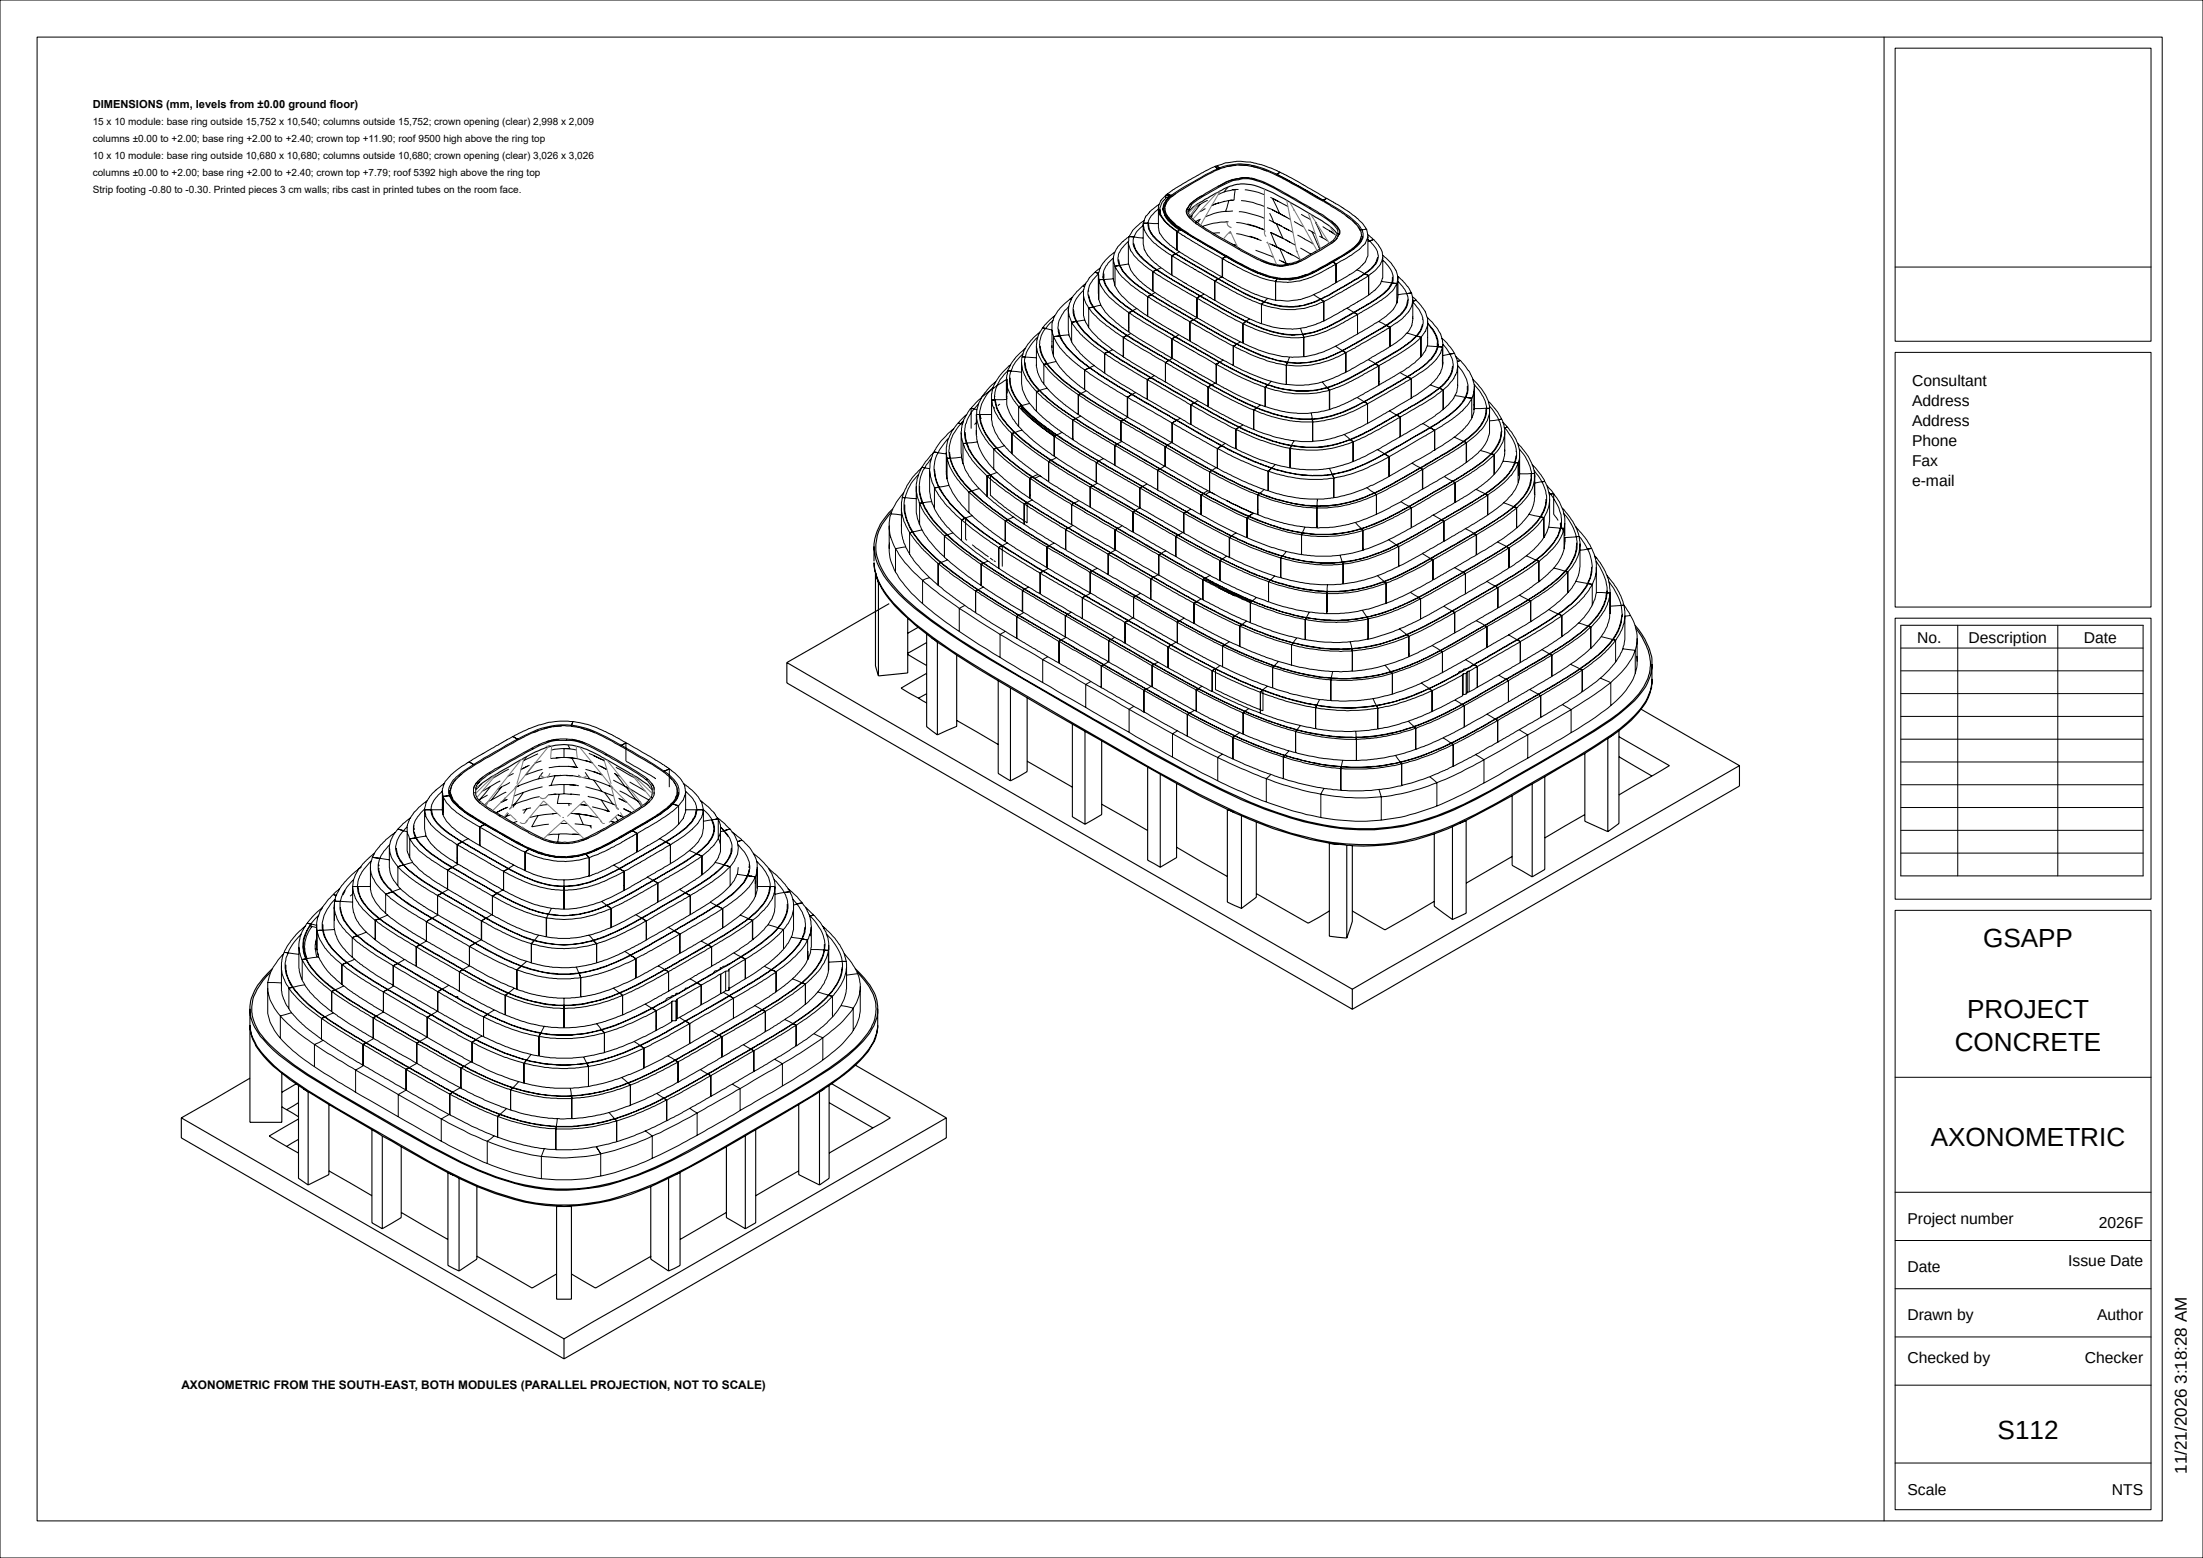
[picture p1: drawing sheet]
<svg xmlns="http://www.w3.org/2000/svg" width="594mm" height="420mm" viewBox="0 0 594 420" stroke-linecap="round" stroke-linejoin="round" font-family="sans-serif">
<defs><g id="words">
<g font-size="7.1">
<text x="534.7" y="255.4">GSAPP</text>
<text x="530.4" y="274.4">PROJECT</text>
<text x="527.1" y="283.3">CONCRETE</text>
<text x="520.6" y="309">AXONOMETRIC</text>
<text x="538.6" y="388">S112</text>
</g>
<text font-size="4.6" x="589.7" y="397.3" transform="rotate(-90 589.7 397.3)">11/21/2026 3:18:28 AM</text>
<g font-size="4.2">
<text x="515.5" y="104.1">Consultant</text>
<text x="515.5" y="109.5">Address</text>
<text x="515.5" y="114.8">Address</text>
<text x="515.5" y="120.2">Phone</text>
<text x="515.5" y="125.5">Fax</text>
<text x="515.5" y="130.9">e-mail</text>
<text x="516.9" y="173.4">No.</text>
<text x="530.8" y="173.4">Description</text>
<text x="561.9" y="173.4">Date</text>
<text x="514.3" y="329.9">Project number</text>
<text x="565.9" y="330.9">2026F</text>
<text x="557.7" y="341.4">Issue Date</text>
<text x="514.3" y="342.9">Date</text>
<text x="514.3" y="355.9">Drawn by</text>
<text x="565.4" y="355.9">Author</text>
<text x="514.3" y="367.4">Checked by</text>
<text x="562.1" y="367.4">Checker</text>
<text x="514.3" y="402.9">Scale</text>
<text x="569.4" y="402.9">NTS</text>
</g>
<text font-size="3.2" x="48.9" y="374.3">AXONOMETRIC FROM THE SOUTH-EAST, BOTH MODULES (PARALLEL PROJECTION, NOT TO SCALE)</text>
<text font-size="3" x="25" y="29">DIMENSIONS (mm, levels from ±0.00 ground floor)</text>
<g font-size="2.7">
<text x="25" y="33.6">15 x 10 module: base ring outside 15,752 x 10,540; columns outside 15,752; crown opening (clear) 2,998 x 2,009</text>
<text x="25" y="38.2">columns ±0.00 to +2.00; base ring +2.00 to +2.40; crown top +11.90; roof 9500 high above the ring top</text>
<text x="25" y="42.8">10 x 10 module: base ring outside 10,680 x 10,680; columns outside 10,680; crown opening (clear) 3,026 x 3,026</text>
<text x="25" y="47.4">columns ±0.00 to +2.00; base ring +2.00 to +2.40; crown top +7.79; roof 5392 high above the ring top</text>
<text x="25" y="52">Strip footing -0.80 to -0.30. Printed pieces 3 cm walls; ribs cast in printed tubes on the room face.</text>
</g>
</g></defs>
<g fill="none" stroke="#000" stroke-width=".27">
<path d="M0 0h594v420h-594zM10 10h573v400h-573zM508 10v400M511 13h69v79h-69zM308.5 59.4l-.3 .8M308.5 59.4l-1.5 1.2a6.2 6.2 0 0 0-2.3 2.7l-.3 .5M312.3 56.4l-2 1.9-.7 1.3-.1 .6M312.3 56.1a4.4 4.4 0 0 0 1.5 3.4l2.2 2M312.3 56.1v5.3l.2 1.1a14.5 14.5 0 0 0 4.8 5M312.5 55.1l-2.8 2.3-.8 .9-.4 1.1M312.5 55.1l-.2 1M312.7 56.4l.2 1.5 1.1 1.7 2.5 2.2"/>
<path d="M312.7 56.4v1.5M313.5 56.2l.2 1.1 .5 1a16.5 16.5 0 0 0 6.1 4.9l2 1.2M313.5 56.2l.2 .9M313.9 58l.1 .1a13 13 0 0 0 4 4.1M314 56a5 5 0 0 0 2.1 3.8l2.5 2M314.3 52.6v.8M314.3 52.6l-1.4 1.5-.4 1M314.3 52.6l1.2 .5a4.3 4.3 0 0 0-1.7 3.6l.2 1 1 1.4 1.6 1.5 1.8 1.3M314.3 52.6l1.2 .4M314.6 52.4l1 .4M314.6 52.4l-.3 .2M314.6 52.4l1.3 .3-.3 .3"/>
<path d="M314.6 54.4l-.6 1.5M315 53.4a.53 .53 0 0 0-.9 .3 3.9 3.9 0 0 0-1.4 2.7M315.6 52.8a4.4 4.4 0 0 0-2.1 3.4M317 52.2l-1 .8-.4-.2M319.9 57.3h.1M320.1 57.8l.8 1.1M320.2 56.2l-.3 .5 .1 1M320.7 56.3a1.23 1.23 0 0 0 .1 1.9l1.8 1.7M320.7 56.3l-.3 .4M320.7 58.7h.1M320.9 55l-.7 1.1M320.9 55l.4 .1"/>
<path d="M321.3 55.1l-.6 1.2M321.5 56.3v.1M321.6 58.2l-.5 .3M322.1 60l.1 .1M322.6 59.9l-.4 .2M322.6 59.9l1.6 1.2M323.4 59.4l-.6 .7M323.6 55.1l-1 .6M323.6 55.1l-2.6 3.3M323.7 59.1l-1.4 .7M325 56.3l-1.5 .8M325.6 54l-2 1.1"/>
<path d="M326.7 55.4v.1M327.6 44.9l-3.6 1.7-3.5 2-4.2 2.5-1.7 1.3M327.6 44.9l.8 .6M328.1 44.7a18.2 18.2 0 0 1 8.7-1l3.3 .7 5 2M328.1 44.7l-.5 .2M328.1 44.7l.7 .6M328.1 44.7l.6 .7-.5 .2-.6-.7M328.4 45.5l-3.4 1.6-6.4 3.7-3 2M328.4 45.5l.2 .2-1.3 .5M328.6 54.7l-1.9 .7M328.8 45.3a15.5 15.5 0 0 1 12 .2l3.5 1.5M328.8 45.3l-.4 .2"/>
<path d="M330 51.8l-1.6 .7M330.2 54.3l-.4 .1M330.5 57a13.8 13.8 0 0 0-5.5 1.5M330.6 59.8v.1M331.1 50.5l-1.1 1.3M331.2 59.8a17.6 17.6 0 0 0-7 1.3M331.3 54.1l-4.6 1.3M331.3 54.1l-.8 2.9M332.2 48.5l.2 .2M332.2 48.5a2.56 2.56 0 0 0-1.9 .8l-7.2 4-2.2 1.7M332.2 48.5l.6-.1a11.2 11.2 0 0 1 8.2 .8M332.3 51.2l-2.3 .6"/>
<path d="M332.3 54l-1 .1M332.3 51.2l.7-.1-.3 2.9-1.4 .1M332.4 48.7l-3.8 1.8-4.2 2.4-3.1 2.2M332.4 48.7l2.2-.4a9.1 9.1 0 0 1 5.1 .7l1 .4M332.4 56.9l-1.9 .1M333.3 60a34.1 34.1 0 0 1 7.6 2l-4.6-1.6M333.3 44.6l-2.1 .3M333.9 44.5l2.3 .1M333.9 51.1l-1.6 .1M334 57.1a24.9 24.9 0 0 1 6.9 1.8M334.6 54.1l3.2 .5 3.1 1.1M335.6 51.2a18 18 0 0 1 5.3 1.3"/>
<path d="M337.3 44.8l2 .5M340.1 45.6l1.6 .6M340.7 49.4l3.1 1.5 9.2 5.3M341 49.2l-.3 .2M341 49.2l4.1 2.1 8.2 4.7M341.6 56l2.1 .9 4.2 2.3M342.1 59.3l1.3 .7M342.3 57.5l1.1 2.5M342.5 53.2l2.1 1.1M343 56.6l2 1M343.1 53.5l1.5 .8M343.1 53.6l1.9 4"/>
<path d="M343.4 60l2.1 1M344.3 47l12.5 7M344.3 47l-.3 .2M344.6 54.3l2.6 1.4M345 57.6l1.7 .9M345.1 46.4l6.5 3.5 12.1 7.2 1.9 1.4 1.8 1.8 1 1.5M345.1 46.4l-.9 .7 4.3 2.2 8.2 4.8 1-.6-.9 .5M345.1 46.4l-.8 .6M346.9 58.6v.1M348.7 56.6l.2 .1M348.9 59.7l2.6 1.5M350.8 57.8l2.5 1.4"/>
<path d="M353 56.2a23.6 23.6 0 0 1 7.3 5.3l.4 .7v.8M353.3 56l-.3 .2M353.3 56l3.9 2.4a9.4 9.4 0 0 1 3.9 3.7l.1 .8M354.8 60l1.8 4.2M355.9 59.3h.1M356.8 54l1 .6a39.9 39.9 0 0 1 8.6 6.2l.8 1.2M356.8 54.3l1.7 1M356.8 54l-.3 .2M362.3 57.7l.1 .1M362.9 58.2l1.1 .8M364.5 59.4l1.2 1.1M292 77.1l-1.7 1.5-1.5 2.2"/>
<path d="M292 77.1l.4 .2M292.1 78.9v6.3l.5 1.6 .9 1.5M292.1 78.9l.2 1.7 1.2 2.5M292.1 78.3a6.7 6.7 0 0 0-2.5 7.2l.5 1.2M292.1 78.3v.6M292.1 78.1h.1M292.7 76.5l-.7 .6M293.5 79.5l.1 .4a6.1 6.1 0 0 0 1.2 2.9M293.5 78.4v.2M295.2 73.4l.9 .3M296.1 73.9a6.8 6.8 0 0 0-2.8 5.5l.1 .4a9.5 9.5 0 0 0 3.8 5.8l3.1 2.5 3.5 2.4M296.1 74.2v5"/>
<path d="M296.2 75.5l.6 1.7 2.3 3 5.2 4.1M296.2 75v5.7M296.2 75v.5M296.2 75.5v5.2M296.6 72.3a12.9 12.9 0 0 0-3.8 4l-.7 2M296.6 72.3l-.5 1.4 .1 1.3M297.4 74.4v.6M297.4 74.4l.1 1M297.5 75.4a11.2 11.2 0 0 0 4.4 5.9l3.4 2.5M297.5 75.4l-1.3 .1M297.5 75.4h.1M297.6 75.4l.5 1.5 1 1.5 1.3 1.4a21.6 21.6 0 0 0 4.8 3.8l.2 .2"/>
<path d="M297.6 73.8v1.3M297.6 75.2v.2M300.1 70l.4 1.8M300.1 70v5.2l.4 1.8M300.2 69.5a6.5 6.5 0 0 0-2.8 4.9M300.2 75.2l-2.6 .2M300.6 68l-.5 2M300.6 71.8l.8 1.6 1.2 1.4 2.3 2.1 4.5 3.1M300.6 71.8v5.4l.8 1.4 1.2 1.4 1.8 1.7 2.1 1.5M300.6 68a10.6 10.6 0 0 0-4 4.3M301.6 70l.3 1.7 1.3 2 2.2 2.2 5 3.6M301.8 71.6l-1.2 .2"/>
<path d="M301.8 71.6a14.8 14.8 0 0 0 5.9 6.1l2.6 1.8M304.2 65.1l-.4 .4a5.9 5.9 0 0 0-2.4 4.4l.4 1.7M304.2 65.7l.6 1.7a14.5 14.5 0 0 0 3.6 4.1l2.4 1.8M304.2 65.7v5.4l.6 1.7 1 1.5 1.6 1.6 3.4 2.6M304.3 71.2l-2.5 .4M304.4 63.8l-.2 1.9M304.4 63.8l-1.7 1.3-1.4 1.5-.7 1.4M304.4 63.8l1.3 .1M305.6 65.6l.4 1.4 1 1.6 3.1 2.9 1.8 1.2M305.7 63.9a5 5 0 0 0 1.6 5.2l1.1 1.1 3.4 2.6M305.7 63.9l2.5 .3M308.2 60.2v5.2a6.4 6.4 0 0 0 1.2 3.5l1.1 1.3 1.9 1.6 3.5 2.4"/>
<path d="M308.2 60.2a5.5 5.5 0 0 0 1.3 3.5l1.7 1.9 4.7 3.4M308.2 60.8a6.6 6.6 0 0 0-2.5 3.1M308.2 60.2l4.1 .1M308.2 60.2h1.3M309.4 80l11.4 6.8M309.4 80v5.2M309.5 60.2l.3 1.8a12.4 12.4 0 0 0 4.4 4.7l2.7 1.8M309.6 60.2l.2 1.6 .9 1.6 2.8 2.7 3.5 2.3M310.3 79.5l-.9 .5M310.3 79.5l9.5 5.6M310.8 73.3l5.1 3.2 6.8 3.9M310.8 78.5l.6 .4"/>
<path d="M310.8 73.3v5.2M311.4 78.9l4.5 2.9 6.8 3.9M311.4 78.9l-1.1 .6M311.8 72.8l-1 .5M311.8 72.8l11.8 7.1M311.8 72.8l11.9 7M313 72.2l-1.2 .6M314.6 60.1l-.1 .1M315.9 74.2l11.6 6.8M315.9 69l11.6 6.8M315.9 69v4.5M315.9 73.5v.7"/>
<path d="M316 61.5l.5 .3M316 61.5h.1M316.5 61.8l.4 .3M316.9 68.5l-1 .5M316.9 68.5l11.5 6.7M316.9 62.1l.4 .3M316.9 62.1l.5 .3M317 68.4l11.5 6.8M317 68.4l-1.1 .6M317.3 62.5l12.2 7.2M317.3 67.5l12.2 7.3M317.3 62.5v5"/>
<path d="M317.4 62.4l-.1 .1M318 62.2l-.7 .3M318 67.9l-1.1 .6M318.4 61.9l3.9 2.5M318.4 61.9l-.4 .3M318.4 61.9l-1 .5M318.6 61.8l3.9 2.5 8.2 4.7M318.6 61.8l-.2 .1M322.2 60.1l.2 .2M322.3 64.4l8.2 4.8M322.3 64.4l8.2 4.7M323.6 79.9l-.9 .5"/>
<path d="M323.6 79.9l2 1.1M323.7 79.8l1.9 1.2M323.7 79.8l-1 .6M324.2 61.1l8 4.7M324.6 79.3l-1 .6M327.5 75.8v4.5M327.5 75.8l8.3 4.5 4.3 1.8M328.4 75.2l-.9 .6M328.4 75.2l6.9 3.9 3.2 1.4M328.4 75.2h.1M328.5 75.2l6.4 3.6 3.6 1.7M328.5 75.2l-1 .6"/>
<path d="M328.9 62.8l-1.8 .1M329.4 74.7l-.9 .5M329.5 69.7v4M329.5 73.7v1.1M329.5 73.7h.1M329.6 73.7v.2a1.06 1.06 0 0 0 .9 1.4l5.5 3a34.5 34.5 0 0 0 7.5 2.6l.4 .1M329.6 69.7l1.7 1.1 4.7 2.4a34.5 34.5 0 0 0 7.5 2.6l.4 .1M329.6 69.7a1.45 1.45 0 0 1 2.1 .1l7.3 3.8 2.5 .9 2.8 .6M329.6 69.7v4M329.6 74.7l-.1 .1M330.5 69.2l-1 .5M330.5 69.2l1 .6a49.9 49.9 0 0 0 11.4 5.1l1.4 .3"/>
<path d="M330.7 69l4.2 2.3a33.3 33.3 0 0 0 6.7 3M330.7 69l-.2 .2M331.3 62.8h.6M332.1 65.8h.1M332.2 65.8l2 1.2M332.4 66l1 .1M333.3 63l4.6 1.1 2.2 .8M334.2 67l1 .6a29.5 29.5 0 0 0 9.6 3.9h1.3M334.2 67l-.3 .2M336.9 63.7l2.3 .8M338.5 67.5l4.9 1.9M340.1 70.4l4.1 1.3"/>
<path d="M341.5 65.4l.3 .1M341.8 74.3l.9 .3M342.2 65.7l2.1 1M342.5 62.7l3.6 1.7M343 66l2 1M343.9 75.9v5.1M344.1 60.3l1.8 4M344.3 75.2l-.4 .7M344.3 75.1l-.4 .8M344.3 71.7h1.6M344.3 66.7l2.1 1M344.8 70.1l2 1"/>
<path d="M345 67l1.4 .7M345 67l1.8 4.1M345.5 70.4l1.3 .7M345.5 61l2 1.1M345.5 75.1v.1M345.9 64.3l-3.3-1.6 1.7 4M345.9 64.3l1.9 1.1M345.9 71.7v.1M346 61.3l2.6 1.4M346.1 71.5l-.2 .2M346.4 67.7l2 1.1M346.6 64.7l2.6 1.4"/>
<path d="M346.8 71.1l.2 .1M346.8 71.1l.3 .1M346.9 68l3.6 1.9M347.5 71.4l-1.6 .3M348.4 75.4l-1 .1M348.9 71.1l-1.3 .3M349.8 63.4l4.3 2.4M350.1 75l-2.9 .3-2.9-.2M350.1 75a14.2 14.2 0 0 1-5.8 .2M350.6 66.9l2.9 1.6M350.8 70.4l-1.7 .7M352.3 74l-3 1.2"/>
<path d="M352.3 74a16.7 16.7 0 0 1-8 1v.1M352.7 62l1 .5M353.1 73.7l-.8 .3M353.7 62.5l.9 .5M353.7 62.5l1.9 4.2M354.2 79.5l1.9 1.2M354.4 73.1l-.7 .3M354.5 67.9l.4 .2M354.5 67.9a19.1 19.1 0 0 1-6.5 3.1l-1.9 .5M355.6 66.7l.2 .5M355.6 66.7l.3 .2M355.7 63.7l2.3 1.3"/>
<path d="M356.6 61.1l3.3 2.1M358.4 62.3l1.6 1M359 70.5l-4.5 2.5M359 70.5l.3 .2M359.2 70.6l-.7 .4a37.4 37.4 0 0 1-8.3 3.9l-.1 .1M359.2 70.6l1 .6M359.3 70.7a36.6 36.6 0 0 1-9.2 4.3M359.3 70.7l.9 .5M360.2 71.2l-6.7 3.6-2.7 .9-.9 .1a11.2 11.2 0 0 1-5.1 .2l-.9-.1M360.2 76.2l-4.3 2.5-2.4 1.1-2.9 1h-.5a15 15 0 0 1-5.9 .2h-.3M360.2 71.2v5M360.7 63l-.5 .5-.3 .8a5 5 0 0 1-2.3 1.8l-3.1 1.8"/>
<path d="M360.8 61.5l.1 .1M360.9 63.3l-.6 1.2-1.5 1.2M360.9 63.3l.1 .1M361.2 62.9l-.5 .1M361.2 62.9l-.3 .4M361.4 69.4l-2.2 1.2M361.4 69.4l-2.1 1.3M365.8 72.8l2.2 1M366.1 61.1l.6 1M366.7 62.1l.1 .2M367.1 63.4l-.5 1.6a12.1 12.1 0 0 1-4.4 3.7l-3.2 1.8M367.2 62a3.3 3.3 0 0 1-1 4.1l-1.2 1.1-3.6 2.2"/>
<path d="M367.2 62l-.5 .1M367.4 63.7l-.6 1.6-1.7 1.7-3.7 2.4M368 73.9h-.3l-3.4 2.2-8.3 4.6M368 73.9l1 .4M368 73.8l-1.8 1.3-8 4.6-2.1 1M368 73.8l1 .5M368 73.8v.1M368.4 61.8l.3 1.5M368.4 61.8l-1.2 .2M368.7 63.3l1.6 1.3M368.7 63.3l.1 .5M368.8 64.6l.4 .4"/>
<path d="M368.8 64.8l.3 .2M368.8 63.8l-.7 1.9-1.6 1.6-2.1 1.5-4.2 2.4M368.8 63.8v5.2l-.7 1.7-1.7 1.7-1.8 1.3-4.4 2.5M369 74.3l-7 4.3-5.1 2.7M369 74.3v5.3l-5.9 3.5M369.2 65a5.4 5.4 0 0 1 2.4 4.5l-.3 1a4.9 4.9 0 0 1-2 2.4l-1.3 .9M369.2 65l-.4 .1M370.3 64.6l-1.1 .4M370.3 64.6l1.4 1.5 .6 1 .5 1.8M371.4 69.4l-.5 1.6-1.4 1.6-1.5 1.2M372.4 75.9l2.9 .4M372.8 70.2l.7 .6a5.4 5.4 0 0 1 1.9 5.5 7.4 7.4 0 0 1-3.3 3.7l-7 4.3"/>
<path d="M372.8 69.5l-.5 1.6-.4 .6-1.3 1.4-1.6 1.2M372.8 68.9v.6M372.8 69.5v5.5l-.6 1.6-1.5 1.7-1.6 1.2-.1-5.2M372.8 68.9l1.3 1.1a8.5 8.5 0 0 1 2.7 4.4l.1 .1M375.3 76.3l1.3 .1M375.5 74.7l-.2 1.6M376.6 76.5v.1a8.6 8.6 0 0 1-2.8 3.3l-2.5 1.8-5.3 3.1M376.6 76.5l-1.4-.2-.8 1.5-1.3 1.3-4 2.8-4.1 2.3M376.6 76.5v5.2M376.6 76.4v.1M376.9 75.9l1.3 1.4 1.1 1.9M376.9 74.5l2.7 2.8 .9 1.7"/>
<path d="M376.9 74.8l-.3 1.6M376.9 74.5v.3M376.9 74.8v5.3l-.3 1.6M379.3 79.2a5 5 0 0 1-1.3 5.4l-4.2 3.2M379.3 79.2l-2.4 .3M380.5 79l.3 1M380.5 79l-1.2 .2M380.8 80l1 1M380.8 80l.1 .8M511 72h69M271.8 100v.2a5.2 5.2 0 0 0-.3 3v.1M271.8 100l.8 .1"/>
<path d="M271.8 99.9l-.1 .2a9.6 9.6 0 0 0-3.5 6.9M272.2 98.6a13.1 13.1 0 0 0-4.8 7.5v1.6M272.2 98.6l.2 .1M272.4 98.7l-.6 1.3M272.6 98.4l-.2 .3M272.6 98.4l-.4 .2M275.4 97.8v.1a10.8 10.8 0 0 0 3.1 6.5l.9 1.1M275.4 97.8v5.3a10.7 10.7 0 0 0 3.1 6.6l.9 1.1M275.5 96.2l-.1 1.6M275.5 96.2l.8 .1M275.5 96.2l.9 .1M275.8 95.4l-.1 .1a11.8 11.8 0 0 0-3.1 4.6"/>
<path d="M276.3 97.8l.1 .1a11.7 11.7 0 0 0 3.5 6.9l.4 .4M276.4 96.3l-.2 1.5a9 9 0 0 0 2.7 6l1.3 1.4M276.4 96.3l3 .2M276.5 93.9l-.4 .3a12.1 12.1 0 0 0-3.5 4.2M276.5 93.9l-.5 .8-.5 1.5M279.4 98.7a8.6 8.6 0 0 0 2 4.8M279.4 93.4l.3 1.7 1.1 2.3 .6 .8M279.4 98.4v.3M279.4 93.4v5.3M279.5 91.6h.1M279.8 90.9a10.6 10.6 0 0 0-3.4 5.4M280.4 93.3l.3 1.8 .9 1.8a14.4 14.4 0 0 0 3.7 4.4l2.6 2.2"/>
<path d="M280.4 89.6l-2.4 2.1-1.5 2.2M281.1 88.4l-.1 .1a7.2 7.2 0 0 0-1.5 3.9l-.1 1M281.1 88.4l.8 .2M281.4 98.3l1.1 1.4 3 2.9 5.2 3.8M281.4 98.3v5.2M281.4 98.2v.1M281.9 88.6l1.7 .4v5.5l.4 1.6M281.9 88.6a7.3 7.3 0 0 0 .3 9.5M282.2 98.1a28.2 28.2 0 0 0 5.7 5.4M282.2 98.1l-.8 .1M282.2 98.1l-.8 .2M283.6 93.5v.3"/>
<path d="M283.6 93.2l-.1 .2M283.6 92.1v.1M283.9 86.4l-2 2.2M284 96.1l.6 1.2a18.2 18.2 0 0 0 4.4 5.1l3.4 2.6M284 90.8l.6 1.2a18.2 18.2 0 0 0 4.4 5.1l3.4 2.7M284 90.8v5.3M284.4 85.1l-.8 2.1v2l.4 1.6M284.4 85.1l-2.7 2.5-.6 .8M284.7 97.5l-2.5 .6M285.4 88.7l.4 1.8M285.7 90.6a16.6 16.6 0 0 0 4.6 5.9l3.4 2.7M285.7 90.6l-1.7 .2"/>
<path d="M285.8 90.6l.8 1.6 2.6 3.2 4.6 3.7M288 83.5v5.6l.2 1.5 .7 1.6M288 83.5l.2 1.8 .7 1.6M288.2 82.6a7.5 7.5 0 0 0-2.8 7.2l.3 .8M288.2 90.3l-2.5 .3M288.4 80.7l-2.7 2.5-1.3 1.9M288.4 80.7l.4 .1M288.8 80.8l-.5 1-.3 1.7M288.9 86.9l.1 .1a20 20 0 0 0 3.8 4.5l2.1 1.8 2.9 2M288.9 92.2l.1 .1a20 20 0 0 0 3.8 4.5l5 3.8M288.9 86.9v5.3M289.1 80.1l-.7 .6"/>
<path d="M289.4 83.5l.2 1.7 .5 1.2 2 2.9 2.5 2.4 4.3 3.1M289.5 86.8l-.1 .1M290.1 86.7a27.3 27.3 0 0 0 8.7 8.2M290.1 86.7l-1.2 .2M292.4 99.8l5.8 3.8 5.7 3.4M292.4 99.8v5.2M292.5 86.3l-2.4 .4M293.5 83.1l2.9 3.2 1.8 1.5 4.6 3.2M293.5 88.3l1 1.3 2.4 2.4 5.9 4.3M293.5 83.1v5.2M293.7 99.2l6.5 4.2 4.9 2.9M293.7 83l-.1 .1"/>
<path d="M293.7 99.2l-1.3 .6M293.8 99.1l5.7 3.9 5.7 3.3M293.8 99.1l-1.4 .7M294.8 82.8l3.5 3.7 5.6 4M294.8 82.8l-1.3 .3M295 98.6l-1.3 .6M296.2 80.7a8.2 8.2 0 0 0 1.7 3.4l3.1 3 3.3 2.4M296.8 82.3l-2 .5M297.8 95.3l4.7 3.1 6.8 4M297.8 95.3v5.3M298.7 94.9l-.9 .4M298.8 94.9l3.6 2.4 7.8 4.6"/>
<path d="M298.9 94.8l3.7 2.5 7.6 4.5M298.9 94.8l-1.1 .5M300 94.3l-1.2 .6M302.8 95.5v.8M302.8 91v4.5M302.8 95.5h.1M302.9 91l11.3 6.8M302.9 95.5a1.13 1.13 0 0 0 .8 1.3l7.5 4.5M302.9 91v4.5M302.9 96.2l-.1 .1M303.8 90.5l-1 .5M303.8 90.5l4.6 2.9 4.8 2.7"/>
<path d="M303.9 90.5l9.3 5.6M303.9 90.5l-1 .5M304.3 84.3v3.9M304.3 89.5l3.9 2.6 7.7 4.5v-5.2M304.3 88.4v1.1M304.3 84.3l3.8 2.5 7.8 4.6M304.3 88.2v.2M304.3 84.3v4.1M304.3 88.2v.1M304.9 89.9l-1.1 .6M305.3 83.8l-1 .5M305.3 83.8l5.6 3.6 4 2.3"/>
<path d="M305.4 83.8l9.5 5.9M305.4 83.8l-1.1 .5M306.5 83.2l2.9 2M306.5 83.2l-1.2 .6M309.4 85.2l11.4 6.8M313.2 96.1l1.9 1v.2M313.2 96.1l1.9 1.1M314.2 97.8v4.2M314.2 97.8l11.5 6.5M314.9 89.7l2 1.1M314.9 89.7l1.9 1.2M315.1 97.2l-.9 .6"/>
<path d="M315.1 97.2l11.5 6.5-.9 .6M315.1 97.3l-.9 .5M315.1 97.2l11.5 6.6M316 91.4v4.2a.85 .85 0 0 0 .4 1.3l11.3 6.4h.2v-.5M316 91.4l11.9 6.8M316 91.4l1-.6 11.9 6.8M316.1 96.7l-1 .6M316.8 90.9l-.9 .5M316.8 90.9l12 6.8M317.8 90.3l-1 .6M319.8 85.1l2 1.1M319.8 85.1l1.9 1.1"/>
<path d="M320.8 86.8l11.7 6.6M320.8 92l11.7 6.6M320.8 91.3v.7M320.8 86.8v4.5M321.7 86.2l7.7 4.5 4 2.1M321.7 86.2l-.9 .6M321.7 86.2v.1M321.8 86.2l11.7 6.6M321.8 86.2l-1 .6M322.7 85.7l7.8 4.5 4.6 2.3M322.7 80.4l7 4.1 5.4 2.8M322.7 80.4v5.3"/>
<path d="M322.7 85.7l-1 .5M325.6 81l4 2.4 6.3 3.3M325.6 81l6.7 3.8 3.7 1.8M327.5 80.3v.7M327.5 81l5.8 3.3 3.6 1.7M327.9 98.2l6.5 3.5 4 1.7 2.7 .9M327.9 98.2v4.6M328.8 97.7l6.8 3.5 6.2 2.5M328.8 97.7l-.9 .5M328.8 97.7l4.1 2.2a49.7 49.7 0 0 0 8.9 3.8M329.8 97.1l-1 .6M332.5 97.6v1"/>
<path d="M332.5 93.4l4.9 2.3a45.5 45.5 0 0 0 9.4 2.8M332.5 98.6l4 1.9a31.6 31.6 0 0 0 7.3 2.6l3 .5M332.5 93.4v4.2M333.4 92.8l6.6 3 4.4 1.4 2.7 .5 2.5 .2 3.5-.2 4-1 2.8-1.1M333.4 92.8l-.9 .6M333.4 92.8l1 .5a38.3 38.3 0 0 0 12.7 4.5M334.4 92.2l-1 .6M335.1 87.3a33.9 33.9 0 0 0 13.1 3.8l3.3-.1M335.1 92.5a32.8 32.8 0 0 0 12.6 3.8M335.1 87.3v4.9M335.1 92.2v.3M335.1 92.1v.1"/>
<path d="M335.9 86.7l-.8 .6M335.9 86.7a32.7 32.7 0 0 0 12.5 3.7l2.8-.2M336 86.6l2.2 1.1 5 1.8 2.2 .5 2.7 .3 3.1-.1M336 86.6l-.9 .7M336.9 86l3.2 1.3M336.9 86l-1 .7M338.5 80.5l2.3 .9M340.1 82.1v5.2M340.8 81.4l4.9 1.2 3.2 .1 2.4-.3M340.8 81.4l-.7 .7M340.8 81.4a17.4 17.4 0 0 0 10.5 1M340.8 81.4v.1"/>
<path d="M341.8 80.5l-1 .9M346.8 98.5v5.1M346.8 98.5v4.4M347.1 97.8l-.3 .7M347.7 96.3l-.6 1.5M350.6 88.5l.6 1.7M351.2 90.2l.3 .8M351.2 90.2v.1M351.3 90.2l.2 .8M351.5 91v5.2M351.5 96.2l-3.8 .1M356 80.7l-1.8 .8-2.9 .9"/>
<path d="M356 80.7v.1M356.1 80.7l-1.1 .6-3.7 1.1M356.1 80.7l.8 .6M356.9 81.3v4.3M356.9 86.6l-4.7 1.7-3.7 .5a22.3 22.3 0 0 1-8.4-1.5M356.9 81.3l-2.2 1-3.4 .9a20.2 20.2 0 0 1-8.5-.3l-2.7-.8M356.9 85.6v1M356.9 86.5v.1M359.9 95.6a22.5 22.5 0 0 1-12.8 2.2M360.1 93.4l1.9 1.2M361.9 94.5l-2 1.1M361.9 94.5l.9 .6"/>
<path d="M362 94.6l.9 .5M362 94.6l-2.1 1M362.8 95.1v4.3M362.8 100l-.1 .5-2.1 1-4.1 1.5M362.8 95.1a26.1 26.1 0 0 1-16 3.4M362.8 99.4v.6M362.8 100h.1M362.8 99.4h.1M362.9 99.4v.6M362.9 100v.4M362.9 95.1v4.3M363.1 83.1l-6.2 3.5"/>
<path d="M363.1 83.1l2 1.2M365 84.2l-4.2 2.5-3.2 1.6-3.5 1.3-2.9 .6M365 84.2l.1 .1M365.1 84.3l-2.1 1.2a31.7 31.7 0 0 1-11.8 4.7M365.1 84.3l.9 .5M366 84.8l-6.4 3.6a26.4 26.4 0 0 1-8.1 2.6M366 90.1l-6.4 3.5a26.4 26.4 0 0 1-8.1 2.6M366 84.8v5.3M368.9 97l-6 3.4M368.9 97l2 1.1M370.9 98.1l.9 .5M370.9 98.1l-3.1 1.8a46.2 46.2 0 0 1-9.9 4.6"/>
<path d="M371.7 98.7l-8.3 4.5-2.2 1-2.7 .9M371.7 98.7v4.9M371.7 98.7a1.2 1.2 0 0 0-1.9-.1l-5 2.8a33.8 33.8 0 0 1-6.8 2.9l-.2 .1M371.7 86.7l2.1 1.1M371.8 98.6v4.2M373.7 87.7l-3.5 2.2-8.3 4.6M373.7 87.7l1 .6M373.8 87.8l-11.8 6.8M373.8 87.8l1 .5M374.7 88.3l-11.8 6.8M374.7 88.3v5.2l-5.8 3.5M376.6 81.7l-.1 .2a6.9 6.9 0 0 1-2.6 3.2l-2.8 2-5.1 3"/>
<path d="M379.3 89.8l2.6 .8M379.5 80.8l-.2 1.5-.8 1.5-1.4 1.5-3.4 2.4M380.9 80.8l-.2 1.6-.9 1.7-1.8 1.9-3.2 2.3M380.9 85.7v.3M380.9 86l-.2 1.7-1.1 1.9-1.6 1.6-3.2 2.3v-5.2M380.9 81.5a8.1 8.1 0 0 1 2.8 5.1v.2a6.1 6.1 0 0 1-1.7 3.8M380.9 80.8v5.2M380.9 85.4h.1M381.8 81l-.9 .3M381.8 81l2.4 2.9 .6 1.7M381.9 90.6l-3.2 2.7-7.9 4.8M381.9 90.6h.1"/>
<path d="M382 90.6a49 49 0 0 1-11.1 7.5M382 90.6l1.1 .4M383.1 96.2a30.9 30.9 0 0 1-7.9 5.7l-3.4 1.9M383.1 91v5.2M383.5 87.4a5.3 5.3 0 0 1-1.6 3.1v.1M383.5 86v.1M384.8 85.6l1.3 1.2 1.5 1.9 .8 1.3 .3 1.2M384.8 85.6l.1 1M384.8 93.3l2.9 .2M384.9 87.6l-.5 1.7-.6 .7a18.4 18.4 0 0 1-6.2 5.2l-5.8 3.4M384.9 87.3l1.3 1.6a6 6 0 0 1 .8 6.3l-.9 1.3-1.6 1.6-5 3.5M384.9 86.6v.5a8 8 0 0 1 2.8 6.4"/>
<path d="M384.9 87.6v5.4l-.5 1.5-1.3 1.7M384.9 86.6v.7M384.9 87.3v.3M384.9 90.9v.1M387.7 93.5a9.6 9.6 0 0 1-4.5 5.7l-3.6 2.4M387.7 93.5l1.2 .1M388.7 91.2l1.5 1.4 1.9 2.7M388.7 91.2l.3 1.6M388.9 93.6l-.5 1.7-.8 1.1a20.8 20.8 0 0 1-5.2 4.5l-1.9 1.2M388.9 97l.1 1.1M388.9 93.6v5.2M389 98.1a6.9 6.9 0 0 1-1.9 4.2 25.1 25.1 0 0 1-5 4l-1.6 1"/>
<path d="M389 92.8l1.9 2.7M389 92.9l-.1 .7M389 92.8v5.3M390.9 95.5a5.8 5.8 0 0 1-.7 7.1l-.6 .7-1.5 1.3M390.9 95.5l-2 .4M391.6 98.7l-.2 1.6-.8 1.6-1.1 1.3-1.5 1.4M392.1 95.3l-1.2 .2M392.1 95.3l.4 .8M392.5 96.1l1.2 1.1M392.5 96.1l.4 1.1 .1 1.6M393 98.8l-.2 1.6-.4 .7M393 98.6a7.8 7.8 0 0 1 2.4 8.1l-.2 .4"/>
<path d="M393 98.8v5.1M393.7 97.2l-.8 .3M393.7 97.2l2.3 2.8 .5 1a4.6 4.6 0 0 1 .9 2.6M511 95h69v68.7h-69zM255.8 118.1l-1.4 1.7-1.4 2.2M257.2 115.5l-.2 .2a18.1 18.1 0 0 0-5.1 6.1M258.4 113.9l.7 .2M258.4 114l-.1 .1a13.4 13.4 0 0 0-3.1 6.4v1.4M258.4 114l.7 .2M258.4 113.9v.1M259.1 114.2a10.1 10.1 0 0 0-2.9 9.3M259.1 114.2l.5 .1"/>
<path d="M259.2 116.6l.1 1.4 .4 1.5M259.2 116.6v5.5l.1 1.4 .4 1.5M259.6 114.3l-.4 2.3M259.7 119.5a19.6 19.6 0 0 0 5.9 8.2l.6 .6M259.7 119.5v5.5M259.7 119.5h.9M259.8 113.6l-.6 .6M259.9 113.3l-.8 .9M260.3 116.4l.3 2.5a18.1 18.1 0 0 0 5.5 8.1l1 1M260.6 119.5a22 22 0 0 0 6.4 8.5M260.6 111.8l-.7 1.3-.3 1.2M260.6 111.8l-2.2 2.1"/>
<path d="M260.6 119.4l-.9 .1M260.6 119.4v.1M261.9 110l-1.3 1.8M261.9 110v5.5M261.9 110l.8 .2M262.7 110.2a9.1 9.1 0 0 0-2.1 9.2M262.7 110.2l.8 .2M263.3 111.7h.9M263.3 113.9l-.5 .5M263.3 111.7v5.5a14.1 14.1 0 0 0 4.6 9.1l.1 .2M263.3 111.7a14 14 0 0 0 4.6 9.2l.1 .1M263.3 115.9v1.2"/>
<path d="M263.6 119.1l-3 .3M263.9 108.8l-.4 1.2-.2 1.7M263.9 108.8l-1.2 1.4M264.2 111.7a9.7 9.7 0 0 0 2.2 6.2l2.4 2.9M264.2 111.7h3.2M264.3 111.7l.2 1.6a12.9 12.9 0 0 0 3.2 6.1l1.2 1.4M264.7 112.6l-.4 .4M267.4 111.9v.8M267.4 112.7v.4M267.4 107.8a15.1 15.1 0 0 0 5.1 8.6l.4 .4M267.4 107.8v5.2a13.1 13.1 0 0 0 4.4 8.1l1.1 1.1v-5.4M267.4 107.7v5"/>
<path d="M267.4 107.7v.1M267.4 111.4v.1M267.8 104.4a10.4 10.4 0 0 0-3.6 7.3M268.2 107l.1 .7M268.2 107v.8M268.3 107.7a10.3 10.3 0 0 0 2.8 6.1l2.5 2.8M268.3 107.7l-.9 .1M268.3 109.8l-.2 .2M268.4 107.5l.3 1.9 1.5 3.1 1.9 2.4 1.6 1.6M268.4 106.7v.1M268.6 102.9l-2.2 2a10.3 10.3 0 0 0-2.3 3.5l-.2 .4M269.7 108.9l-.6 .4"/>
<path d="M271.4 102.2l.1 5.3M271.5 106.9a10 10 0 0 0 2.4 7l.8 1M271.5 103.3a12.1 12.1 0 0 0 2.7 5.6l.5 .7M271.5 106.9v.2M271.5 106.7v.2M271.5 103.3v3.6M271.5 107.6l-3.2 .1M271.6 106v-3.7l-3.5 2.2a27.7 27.7 0 0 0-6.2 5.5M272.4 101.9l.1 1.1M272.5 103.1v.1a9 9 0 0 0 1.9 4.6l1.1 1.5M272.6 100.1a9.3 9.3 0 0 0 2.8 9.2M272.6 100.1l2.8 .3"/>
<path d="M272.9 116.8l3.7 3.3 6.1 4.3M272.9 116.8v5.5l2.9 2.6 4 3M273.6 116.6l4.5 3.9 5.2 3.6M273.6 116.6l-.7 .2M273.7 116.5l1.2 1.2 3.4 2.8 5.1 3.5M273.7 116.5l-.8 .3M273.7 116.5v.1M274.7 114.9a51.5 51.5 0 0 0 9.5 8M274.7 109.6l.6 .7a65.3 65.3 0 0 0 8.9 7.3M274.7 109.6v5.3M275.3 110l.2-.1a58.3 58.3 0 0 0 9 7.5M275.3 110v.2"/>
<path d="M275.3 110l2.3 2.5 2 1.7 4.6 3.3M275.4 109.3a42.2 42.2 0 0 0 9.4 7.9M275.4 109.3l-.7 .3M275.4 109.3v.6M275.5 109.3l4.2 4.1 5.2 3.8M275.5 109.3l-.8 .3M275.5 115.9l-1.9 .7M277.6 108.7l-2.2 .6M279.4 105.5l1.5 1.5 3.3 2.7 5 3.5M279.4 110.8l1.5 1.5 3.3 2.7 5 3.5M279.4 105.5v5.3M280.2 105.2l3.7 3.4 6 4.2"/>
<path d="M280.2 105.2l-.8 .3M280.2 105.2v.1M280.3 105.2l1.1 1.2 2.7 2.3 5.9 4.1M280.3 105.2l-.9 .3M281.4 103.5l.9 1.1M282.3 104.6l2.3 2.4 2.2 1.9 3.9 2.8M282.3 104.6l-2.1 .6M284.2 117.6l11.3 7.1M284.2 117.6v5.3M284.2 117.5v.1M284.8 117.2l4.6 3.1 6.8 4M284.8 117.2l-.6 .3"/>
<path d="M284.8 117.2v.1M284.9 117.2l4.2 2.8 7.1 4.3M284.9 117.2l-.7 .4M286.3 116.5l-1.5 .7M287.9 103.5l3.4 2.6M287.9 103.5l3.5 2.5M289.2 113.2l11.3 6.8M289.2 118.5l8.3 5.1M289.2 113.2v5.3M289.2 118.1l.1 .1M289.2 118.5h.1M289.9 112.8l-.7 .4"/>
<path d="M289.9 112.8l3.6 2.4 7.6 4.5M289.9 112.8v.1M290 112.8l5.5 3.5 5.7 3.3M290 112.8l-.8 .4M290.7 106.4l11.5 7.1M290.7 111.7l5.5 3.6 6 3.5M290.7 106.4l.8-.4 5.3 3.5 6.1 3.6M290.7 106.4v5.3M291.3 112.1l-1.4 .7M291.3 106l-.6 .4M291.3 106.1l11.5 7M291.4 106l-.1 .1"/>
<path d="M292.4 105l7.2 4.8 4.3 2.5M292.8 105.3l-1.4 .7M297.8 100.6l4.7 3 6.8 4M301.1 119.7l-.6 .3M301.1 119.7l11.6 6.7M302.2 113.5l11.9 6.9M302.2 118.8l11.9 6.9M302.2 113.5v5.3M302.4 119l-1.3 .7M302.8 113.1l-.6 .4M302.8 113.1l11.9 6.9M302.8 113.1v.1"/>
<path d="M302.9 113.1l11.9 6.9M302.9 113.1l-.7 .4M303.9 110.8v.8M303.9 107v3.8M303.9 111.6v.7M303.9 110.9h.1M303.9 110.8h.1M303.9 111.6h.1M303.9 112.3h.1M304 107l12 7M304 112.3l12 7M304 107v5.3"/>
<path d="M304.1 112.4l-1.3 .7M305.1 106.3h.3l11.9 6.9M305.1 106.3l-1.1 .7M305.1 106.3l-1.2 .7M305.1 106.3l12.1 7M306.2 105.8l-1.1 .5M309.3 107.6l11.7 6.8v-5.3M309.3 102.4l11.7 6.7M309.3 102.4l1-.6 11.7 6.7M309.3 102.4v5.2M310.2 101.9l-.9 .5M310.2 101.9l11.7 6.7"/>
<path d="M311.2 101.3l3 1.7M311.2 101.3l-1 .6M314.2 102v.3M314.2 103l11.5 6.5M314.2 102.3v.7M316 114l12.2 6.9M316 119.3l12.2 6.9M316 114v3.9M316 117.9v1.4M316 119.2l-1.3 .8M317.2 113.3l-1.2 .7M317.2 113.3l12.1 6.9 1-.7"/>
<path d="M317.3 113.2l12.1 6.9M317.3 113.2l-1.3 .8M318.2 112.7l-1 .6M321.1 109.1l5.9 3.4 6.2 3.2M321.1 109.1v5.3l7.4 4.2 4.7 2.4M321.9 108.6l9 5 3.1 1.5M321.9 108.5l-.9 .6M322 108.5l7.6 4.3 4.5 2.3M322 108.5l-.9 .6M322.9 108l-1 .6M325.7 109.5l5.7 3.2 6.6 3.1M325.7 104.3l6 3.3 6.3 2.9"/>
<path d="M325.7 104.3l1-.6 6.9 3.8 5.2 2.4M325.7 104.3v5.2M326.6 103.8l5.9 3.2 6.3 2.9M327.6 103.2l-1 .6M327.9 102.8v.6l1.6 .9 4.6 2.4 5.7 2.4M333.2 115.7v5.3M333.2 115.7l2 .9a53.8 53.8 0 0 0 12.6 4.2M334 115.1l1.1 .6a59.3 59.3 0 0 0 13.1 4.4M334 115.1l-.8 .6M334 115.1v.1M334.1 115.1l6.9 3 2.3 .8 4.9 1.2M334.1 115.1l-.9 .6"/>
<path d="M335.1 114.5l-1.1 .6M338 110.5a37.1 37.1 0 0 0 15.9 3.2M338 115.8l.4 .1a34.4 34.4 0 0 0 15.5 3M338 110.5a1.57 1.57 0 0 1 2.2-.1l3.1 1.1 4.6 1.1 2.7 .3h3.2M338 110.5v5.3M338 115.7v.1M338.8 109.9l-.8 .6M338.8 109.9a35.4 35.4 0 0 0 15 3.1M339.8 109.1l1.3 .5M339.8 109.1l-1 .8M341.1 104.3v5.3M341.1 104.4a31.9 31.9 0 0 0 11.2 1.7l3.5-.3 2.6-.7"/>
<path d="M341.1 109.6a29.1 29.1 0 0 0 16.4 1l.9-.3M341.1 104.4v5.2M341.8 103.7l2.4 .8 2.7 .5M341.8 103.7l-.7 .6M341.8 103.7l5.1 1.3M341.8 103.7l-.7 .7M342.8 102.8l-1 .9M346.8 102.9v.7M346.8 102.9v.1M346.8 103.5v.1M348.9 118.8l-.7 1.3M353.5 111.3l.3 1.7"/>
<path d="M353.8 113l.1 .7M353.8 112.9l.1 .8M353.9 113.7v5.2M353.9 118.8v.1M356.5 103a18.9 18.9 0 0 1-7.1 .8l-2.6-.2M356.5 103l1.3 1.4M357.8 104.4l-2.8 .7-2.2 .2h-3.5l-2.4-.3M357.8 104.4l.1 .1M357.9 104.5a23.7 23.7 0 0 1-11 .5M357.9 104.5l.6 .6M357.9 104.5l.5 .6M358.4 105.1v5.2"/>
<path d="M358.4 110.3h.1M358.5 105.1v5.2M362.4 117.1l1.7 1.4M362.8 100.3l.1 .1M364.1 118.5a26.6 26.6 0 0 1-15.9 1.6M364.1 118.5l.7 .6M364.8 119.1v5.3M364.8 119.1l-2.8 1-1.8 .4a25 25 0 0 1-9.5 .7l-2.9-.4M364.8 119.1l-.8-.7-2 .8-3 .8-3.8 .5h-3.1l-3.9-.4M364.8 119.1v4.4M365.9 107.1l1.9 1.2M367.8 108.3a32.8 32.8 0 0 1-14 4.7"/>
<path d="M367.8 108.3l.9 .5M368.5 116.4l-4.4 2M368.5 116.4l-4.4 2.1M368.7 108.8l-4.2 2.2-4.3 1.6-3.3 .8-3 .3M368.7 114.1l-2.4 1.2a23.6 23.6 0 0 1-5.8 2.4l-3.8 1-2.8 .2M368.7 108.8l-1-.6-2.3 1.3-4 1.8-4.9 1.3-2.7 .3M368.7 108.8v5.3M371.7 103.8l-8.5 4.7-2.2 1-2.5 .8M371.7 103.6v.2M371.7 103.6h.1M371.7 103.8h.1M371.8 102.8v1"/>
<path d="M371.8 102.8l-.1 .1M374.6 110.7l-5.9 3.4M374.6 110.7l2 1.2M376.5 111.8l-8 4.6M376.5 111.8l1 .6M376.6 111.9l-8.1 4.5M376.6 111.9l.9 .5M377.5 117.5v.2M377.5 112.4v5.1M377.5 117.7l-6.1 3.5M377.5 112.4l-8.1 4.6-4.6 2.1M377.5 112.4v5.2"/>
<path d="M377.5 100.5l2.1 1.1M379.5 101.6l-11.7 6.6M379.5 101.6l1 .5M379.6 101.6l.9 .5M379.6 101.6l-11.8 6.7M380.5 102.1l-11.8 6.7M380.5 107.3l-5.9 3.4M380.5 102.1v5.2M383.6 114.1l2 1.2M385.5 115.2l-12.2 7.1M385.5 115.2l1.3 .8M385.6 115.3l1.2 .6"/>
<path d="M385.6 115.3l-12.2 7M385.6 103.7l2.5 .9M386.8 119.9v1.4M386.8 116l-12.3 7M386.8 115.9v4M386.8 116v3.9M388.1 104.6a89.1 89.1 0 0 1-11.5 7.3M388.1 104.6l1 .5M388.1 104.6v.1M389.1 105.1l-5.2 3.6-6.4 3.7M389.1 105.1v5.3l-5.2 3.6-6.4 3.7M389.1 105.1l-1.2-.5-1.5 1.2-4.3 2.8-5.6 3.2"/>
<path d="M392.1 117.8l2.6 1.2M392.3 106.6l2.8 .5M392.4 101.1l-.8 1.5-2.5 2.5M392.4 101.1v.1M393 103.7v.2M393 103.9l-.2 1.7-.8 1.7-1.4 1.7-1.5 1.3v-5.2M394.6 118.9l-4.3 2.9-7.4 4.3M394.6 118.9l.7 .4M394.6 118.9v.1M394.7 119l-4.7 3.1-7 4M394.7 119l.7 .3M395.1 107.1l-1 1.6-2.7 2.6-3.8 2.7-2.1 1.2"/>
<path d="M395.1 107.1h.4M395.2 107.1a16 16 0 0 1-6.6 6.3l-3 1.9M395.2 107.1l1.6 .2M395.3 119.3l-3.2 2.2-8.5 5M395.3 119.3v5.3l-4.1 2.8-7.6 4.4M395.4 107.1h.1M395.5 107.1l1.3 .2M395.6 105.3l-.5 1.8M395.7 104l-.1 1.2M396.8 107.3l-.9 1.6-1.7 1.9-3.6 2.8-3.8 2.3M396.8 107.3v5.5l-.9 1.4-1.4 1.6-1.9 1.7-5.8 3.8M397.1 102.3l2.5 2.7 1.7 3.1"/>
<path d="M397.4 103.6a10.1 10.1 0 0 1 3.4 6.4M397.4 105.6l-.6 1.7M397.4 110.1v1l-.6 1.5M397.4 108.9l.1 .4M397.4 105.6v4.5M397.4 103.6l.1 .5M397.5 104.1l-.1 1.5M397.5 104.1l-.1 6.4M400.7 110.1l-.1 1.5-.5 1.5a12.7 12.7 0 0 1-3.6 4.3l-1.9 1.5M400.8 110h.8M400.8 110a8.6 8.6 0 0 1-3.6 7l-2.5 2M400.8 110l-3.4 .1"/>
<path d="M401.3 108.1l.3 1.9M401.3 108.1l.4 .5a17.1 17.1 0 0 1 3.2 4.3M401.6 110.6v4.8a8.4 8.4 0 0 1-2.9 6.4l-3.3 2.8v-5.3M401.6 110.3a8 8 0 0 1-3 6.3l-3.2 2.7M401.6 110v.3M401.6 110.3v.3M401.6 109.4l2.5 3.7M401.6 110l-.8 .1M401.6 110.5v.1M404.1 113.1a7.9 7.9 0 0 1-2 9.2M404.1 113.1l-2.5 .3M404.7 116.3l-.1 1.5-.5 1.5-.9 1.6-1.2 1.4"/>
<path d="M404.9 113l.3 .7M404.9 113l-.8 .1M404.9 112.9l-.8 .2M404.9 112.9v.1M405.2 113.7l1.2 1.4-.7 .2M405.2 113.7l.5 2.5M405.6 115.1l.1 .2M405.6 115.3h.1M405.7 115.3a10.8 10.8 0 0 1 3.2 7.1l-.4 2.3M405.7 115.3l.8-.2 1.1 1.4 1.6 3M405.7 116.3a9 9 0 0 1-2.8 6.1v.1M405.7 116.3v5.3"/>
<path d="M405.7 116.1v.2M409.2 119.5l1 1.1a13.2 13.2 0 0 1 3.5 7M409.2 119.5l.5 1.9v1.5M240.3 138.5l-.3 .8-.2 2.4M240.3 138.5l2.8 .3M243.1 137.1a15.2 15.2 0 0 0 2.2 6.4M243.1 137.1v5.3a14 14 0 0 0 2.2 7M243.3 134.1h.8M243.3 134.1l-.2 3M243.3 134.1l.8 .1M243.3 138.8v.1M243.7 132.8a16.3 16.3 0 0 0-3.4 5.7"/>
<path d="M244 136a14.6 14.6 0 0 0 4 9.8l2.4 2.7 3.4 3.1M244.1 134.1a10.4 10.4 0 0 0 1.1 7.8l.9 1.5M244.1 134.1l3 .3M247.1 131.1v1.4l.3 1.5 .6 1.6M247.1 131.1v7.1l.9 3.1M247.8 127.8a12.3 12.3 0 0 0-3.7 6.3M248 131v1.4l.9 3.1M248 135.6a23.8 23.8 0 0 0 6.6 8.7l.1 .1M248 135.6v5.7M248.5 126.1a11.3 11.3 0 0 0-1.4 5M248.5 126.1a17.1 17.1 0 0 0-5 7.3l-.2 .7M248.6 125.9l-.1 .2"/>
<path d="M248.6 125.9l.8 .2M248.7 135.5l-.7 .1M248.7 135.5a25.1 25.1 0 0 0 6.7 8.7M248.7 125.9v.1M248.7 135.5h.2M248.9 135.5l1.3 2.6 1.4 2 2.7 3 1.2 1M249.4 126.1a10.4 10.4 0 0 0-.7 9.4M249.4 126.1l1.3 .2M250.7 126.9l.6 3 .7 1.6M250.7 126.9v5.4a13.8 13.8 0 0 0 1.3 4.8M251.1 123.6l-1.7 2.5M251.2 135.2l-2.3 .3"/>
<path d="M251.7 122l-2.2 2.5-.9 1.4M251.7 122l-.9 2.9-.1 2M251.9 121.8l-.2 .2M251.9 121.8l1.1 .2M252 126.5a17.3 17.3 0 0 0 5.6 10.6l2.8 2.6M252 131.5l.2 .4a28.8 28.8 0 0 0 7 8.1l.1 .1M252 137.1l.2 .4a30.7 30.7 0 0 0 7.1 8.2M252 131.5v5.6M253 122a10 10 0 0 0 .1 9.3M253 122l2.2 .3M253.1 131.3l-1.1 .2M253.1 131.3a27.8 27.8 0 0 0 7.1 8.4"/>
<path d="M253.2 131.3l-1.2 .2M255.2 121.9v6l.2 1.2M255.2 121.9l.2 1.6M255.2 127v.1M255.4 123.5a18.9 18.9 0 0 0 5.6 8.8l.3 .3M255.4 129.1l.5 1.7M255.4 123.5v5.6M255.4 123.5h.8M255.9 130.8a24.1 24.1 0 0 0 5.4 7.4M255.9 130.8l-2.8 .5M256.1 121.8l.2 1.7a17.5 17.5 0 0 0 4.1 7.1l1.7 1.8M256.2 123.5a19.1 19.1 0 0 0 5.8 8.9"/>
<path d="M259.3 123.2l-3.1 .3M259.7 125a19.6 19.6 0 0 0 5.9 8.2l.6 .6M260.2 139.7l4.8 3.8 5.2 3.6M260.2 139.7l-.9 .4M260.4 139.7v5.6l.4 .3M260.4 139.7l5.4 4.3 4.5 3.1v5.6M260.4 139.7l-1.1 .4M261.3 132.6l4.8 4.2 5 3.6M261.3 138.2l.9 .8M261.3 132.6v5.6M262 132.4l-.7 .2M262 132.4l4.6 3.9"/>
<path d="M262.1 132.4l4.5 3.9M262.1 132.4l-.8 .2M262.2 139l4.6 3.9 4.3 3M262.2 139l-2 .7M264 131.7l-2 .7M266.2 128.3l5 4.1 4.9 3.4M266.2 133.8l2.8 2.4 4.3 3.1M266.2 128.3v5.5M266.6 136.3l5.2 3.7M266.6 136.3l5.1 3.8M267 128l-.8 .3M267 128l4.7 3.9 5.1 3.6"/>
<path d="M267.1 128v5.5l3.8 3.2 5.9 4.2 .1-5.5M267.1 128l3.8 3.2 6 4.2M267.1 128l-.9 .3M268 121l2.9 2.8 3.1 2.5 3.6 2.6M268 126.5l5 4.4 4.6 3.4v-.7M268 121v5.5M268.8 120.8l-.8 .2M268.8 120.8l2.1 2.1 7.4 5.7M268.9 120.8l3.8 3.5 5.7 4.3M268.9 127.3l-1.9 .7M268.9 120.8l-.9 .2M270.9 120.1l-2.1 .7"/>
<path d="M273.3 139.3l2.8 2M273.3 139.3l-1.5 .7M276.1 135.8v5.5M276.1 135.8l11.2 6.9M276.8 135.5l-.7 .3M276.8 135.5l11.1 6.8M276.9 135.4l11.1 6.9M276.9 135.4l-.8 .4M276.9 135.4l-.1 .1M277.6 128.9v4.5M277.6 133.4v.2M277.6 133.4l.1 .1"/>
<path d="M277.6 133.6h.1M277.7 128.9l3.5 2.4 7.7 4.7M277.7 133.6v.7l.9 .7 10.3 6.4M277.7 128.9v4.7M278.3 128.6l5.5 3.6 5.7 3.4M278.3 128.6l-.6 .3M278.3 134.7l-1.4 .7M278.3 128.6l-.7 .3M278.3 128.6h.1M278.4 128.6l11.2 7M279.8 127.9l.5 .3M279.8 127.9l-1.5 .7"/>
<path d="M280.3 128.2l2.4 1.6M280.3 128.2l.4 .3M280.3 128.2l-1.4 .7M282 129.4h.1M282.7 129.8l11.2 6.9M282.7 124.4l11.2 6.9M282.7 129.1v.7M282.7 124.4v4.7M283.3 124.1l11.2 6.8M283.3 124.1l-.6 .3M283.4 124l-.1 .1M283.4 124l11.2 6.9"/>
<path d="M283.4 124l-.7 .4M284.2 122.9l.6 .4M284.8 123.3l2.9 2 7.8 4.7v-5.3M284.8 123.3l-1.4 .7M288.9 136l11.7 6.8M288.9 136v5.4M289.5 135.6l-.6 .4M289.5 135.6l11.7 6.8M289.5 135.6h.1M289.5 135.6v.1M289.6 135.6l11.7 6.8M290.9 134.9l-1.4 .7"/>
<path d="M293.9 136.7l11.5 6.7M293.9 131.3l11.5 6.7M293.9 131.3v5.4M294.5 130.9l-.6 .4M294.5 130.9l11.5 6.7M294.5 130.9h.1M294.6 130.9l11.5 6.7M295.6 124.7l11.7 6.8M295.6 124.7v5.3l.2 .2M295.6 124.7l.8-.4 11.6 6.8M295.8 130.2l11.5 6.7M295.8 130.2l-1.3 .7"/>
<path d="M296.2 124.3l-.7 .4M296.2 124.3l11.7 6.8M297.5 123.6l-1.3 .7M300.5 120v5.4l-3-1.8M300.5 124.7h.1M300.6 120.1v5.3l11.5 6.7M300.6 120.1l11.5 6.6M300.6 120.1l.8-.4 11.4 6.6M305.4 138v4.7M305.5 138l11.5 6.6M305.5 138v5.4M306 137.6l-.6 .4"/>
<path d="M306 137.6l11.6 6.7M306.1 137.6l11.6 6.6M306.1 137.6l-.6 .4M307.3 131.5l11.8 6.8M307.3 136.9l11.6 6.6M307.3 131.5v5.4M307.3 136.9l-1.3 .7M307.3 136.8v.1M307.9 131.1l-.6 .4M307.9 131.1l11.9 6.8M307.9 131.1v.1M308 131.1l11.8 6.8"/>
<path d="M308 131.1l-.7 .4M309.2 130.4l-1.3 .7M312.1 126.7l11.7 6.7M312.1 132.1l8.9 5.1M312.1 126.7v5.4M312.7 126.4l-.6 .3M312.7 126.4l11.7 6.6M312.8 126.3l11.6 6.7M312.8 126.3l-.7 .4M314 125.6l-1.3 .8M314.1 125.7l12 6.8M314.1 120.4l12 6.8"/>
<path d="M314.1 120.4v5.3M314.7 120l12 6.8M314.7 120l-.6 .4M314.8 120l11.9 6.7M314.8 120l-.7 .4M319.1 138.3v5.4l-.2-.2M319.2 138.3v5.4l5.5 3.1 6.7 3.4M319.2 138.3l12.2 6.6M319.2 138.3l.3-.2a1.1 1.1 0 0 1 1.4 .4l9.2 5 2 .9M319.8 137.9l3.9 2.3 8.3 4.3M319.8 137.9l-.7 .4M319.8 137.9v.1"/>
<path d="M321 137.2l2.8 1.5M321 137.2l-1.2 .7M323.8 138v.7M323.8 133.4l3.4 1.9 9 4.3M323.8 138.7l4.7 2.6 7.6 3.6 .1-5.3M323.8 133.4a1.21 1.21 0 0 1 1.8 .2l6.9 3.6 4.2 1.9M323.8 133.4v2.9M323.8 136.3v1.7M323.8 133.4v4.6M323.8 136.3v.1M324.4 133l8 4.3 4.3 1.9M324.4 133l-.6 .4"/>
<path d="M325.7 132.2l-1.3 .8M326.1 127.2l6.1 3.2 6.9 3M326.1 127.2v4.6M326.1 131.8v.7M326.1 132.5l.1 .1M326.2 132.6l6.4 3.3 6.5 2.8M326.2 132.6l-1.2 .7M326.2 132.6l1.3 .6M326.7 126.8l7.3 3.8 5.6 2.4M326.7 126.8l8.3 4.2 4.6 1.9M326.7 126.8l-.6 .4M327.9 126l-1.2 .8"/>
<path d="M328.2 120.9v4.3M328.2 126.2l6.8 3.4 6.9 2.7M328.2 120.9l6.6 3.3 7.1 2.8M328.2 125.2v1M329.3 120.1l-1.1 .8M329.4 120.2l4.2 2.1a57.8 57.8 0 0 0 9.2 3.9M329.4 120.1l5.9 3 7.5 3M329.4 120.1l-1.2 .8M330.6 134.9l7.2 3.4M333.2 121l2 .9a48.1 48.1 0 0 0 8.6 3.3M336.2 139.6l4.9 2a48 48 0 0 0 9.8 2.5M336.2 139.6v5.4l4.7 1.8a60.1 60.1 0 0 0 10 2.7"/>
<path d="M336.7 139.2l-.5 .4M336.7 139.2l3.3 1.4a59 59 0 0 0 11.1 3.1M336.7 139.1l.1 .1M336.7 139.2v.1M336.8 139.2l6.4 2.5 3.9 1.1 4 .8M336.8 139.2l-.6 .4M337.8 138.3l-1.1 .8M337.8 138.3v.1M338 138.3l-1.3 .9M339.1 133.4l3.5 1.3 4 1.1a35.3 35.3 0 0 0 7.7 1.1h.7M339.1 138.7l1.9 .8 5.3 1.6 3.4 .7 5.3 .5M339.1 133.4l.6-.5a45 45 0 0 0 11.1 3.1l4.3 .4"/>
<path d="M339.1 133.4v5.3M339.1 137.4v1.3M339.1 133.4v4M339.1 137.3v.1M339.1 138.1v.1M339.6 133l-.5 .4M339.6 133a46.4 46.4 0 0 0 15.5 3.4M340.8 131.9l-1.2 1.1M341.9 127l1-.9 2.8 .8a32.5 32.5 0 0 0 7.9 1.2h3.2l2.3-.3M341.9 127v5.3M341.9 131.2h.1M341.9 131.9h.1"/>
<path d="M342 127l1.2 .4a39.9 39.9 0 0 0 12.4 1.8l4-.4M342 132.3a35.9 35.9 0 0 0 13.2 2.2M342.8 126.2a35.3 35.3 0 0 0 16.4 1.7M342.8 126.2l-.9 .8M343.8 125.2l4 .9M343.8 125.2l-1 1M347.8 120.8v5.3M348.2 120.1l-.4 .7M355 136.9v5.4M355.1 136.9v5.4l.8-.1a33.9 33.9 0 0 0 12.9-2.6l2.3-1M355.1 136.4l-.1 .5M355.1 136.7v.2"/>
<path d="M355.1 136.4v.5M355.2 134.5v.3M355.2 134.5l-.1 1.9M358.4 126.2l.8 1.7M359.1 127.8l.5 1M359.6 128.8v4.5M359.6 134.1l-2.7 .4h-1.7M359.6 133.3v.8M364.8 124.4l-2.8 1-1.8 .4a25 25 0 0 1-9.5 .7l-2.9-.4M364.8 123.5v.9M364.8 123.5h.1M364.9 124.3l-.1 .1"/>
<path d="M368.5 131.4l2.1 1.5M370.5 132.9l-2.7 1.1a28.4 28.4 0 0 1-7.1 2l-5.6 .4M370.5 132.9l.6 .4M370.6 132.9a33.6 33.6 0 0 1-15.5 3.5M370.6 132.9l.5 .4M371.1 133.3v4.7M371.1 133.3l-4.6 1.9-2 .5a33.5 33.5 0 0 1-9.4 1.2M371.1 138v.6M371.4 121.2l-3.4 1.8-3.1 1.3M371.4 121.2l1.9 1.1M373.3 122.3l1.2 .7M373.3 122.3h.1"/>
<path d="M373.4 122.3a45.2 45.2 0 0 1-14.2 5.6M373.4 122.3v.1M374.5 123.1l-6.6 3.3a40.1 40.1 0 0 1-8.1 2.4h-.2M374.5 128.4l-6.6 3.3a40.1 40.1 0 0 1-8.1 2.4h-.2M374.5 123.1l-1.3-.8-3.1 1.7-5.1 2.3-2.9 .9-3 .6M374.5 123v5.4M374.5 123.1v5.3M377.7 135.2l2.3 1.3M380 136.5l-4.1 2.2a43.8 43.8 0 0 1-8.8 3.8M380 136.5l.5 .4M380.5 136.9l-7.8 4.1-5.2 2M380.5 136.9v4.6"/>
<path d="M380.5 136.9l-.3-.2a.9 .9 0 0 0-1.2 .3l-5.1 2.7-6.9 2.8M380.7 124.8l-6.2 3.6M380.7 124.8l2.3 1.3M382.9 126.1l.6 .4M382.9 126.1l-7.9 4.5-4.5 2.3M383 126.1l-7.1 4.1-5.3 2.7M383 126.1l.6 .4M383.5 126.5l-6.7 3.9-5.7 2.9M383.5 131.8l-5.9 3.5-6.5 3.3M383.5 126.5v5.3M383.5 131.8h.1M383.5 131h.1"/>
<path d="M383.6 131v.8M383.6 126.5v4.5M386.4 138.8l-5.9 3.4M386.4 138.8l2.3 1.3M386.8 121.3l-6.1 3.5M389.4 128.4l2.3 1.3M391.6 129.7l-11.6 6.8M391.6 129.7l.7 .4M391.7 129.7l.6 .4M391.7 129.7l-11.7 6.8M391.7 129.7v.1M392.3 130.1v4.5"/>
<path d="M392.3 130.1l-11.8 6.8M392.3 135.4l-5.9 3.4M392.3 134.6v.7M392.3 135.3v.1M398 131.9l2.5 1.2M399.1 121.4l2.9 .9M400.4 133.1l-11.8 7M400.4 133.1l.7 .3M400.5 133.1l-6.8 4.2-5 2.8M400.5 133.1l.6 .3M401.1 138.8l-3.7 2.4-8.1 4.7M401.1 133.4l-2.7 1.8-9.1 5.3"/>
<path d="M401.1 133.4v5.4M402 122.3h-.1a20.4 20.4 0 0 1-4.6 3.8l-5.7 3.6M402 122.3h.1M402.1 122.3l.7 .2M402.1 122.3a45.1 45.1 0 0 1-10.4 7.4M402.1 122.3l.8 .2M402.8 122.5a38.8 38.8 0 0 1-6.2 5l-4.3 2.6M402.8 122.5l-.1 5.5a48.4 48.4 0 0 1-9.1 6.6l-1.3 .8M405.2 124.3l3.2 .3M405.4 135.5l2.8 1.1M405.6 122.4h.1M405.7 121.2v.4"/>
<path d="M405.7 121.6a8.4 8.4 0 0 1-2.1 5.4l-.7 .8v-5.3M408.1 136.6l-5 3.7M408.1 136.6h.1M408.2 136.6l.7 .3M408.2 136.6l.7 .2M408.2 136.6l-5.1 3.7M408.4 124.7l-.6 1.4-1.7 2.3-2.1 2-3.6 2.7M408.4 124.6l.1 .1M408.5 124.7l-.1 .4a17.2 17.2 0 0 1-6.1 6.8l-1.8 1.2M408.5 124.7l.8 .1M408.5 124.7h.9M408.7 122.8l-.3 1.8"/>
<path d="M408.7 121.6v.1M408.9 136.9l-.1 .1a46.5 46.5 0 0 1-7.9 5.4l-2.8 1.7M408.9 136.9v5.4M408.9 136.8v5.5M409.3 124.8a15.6 15.6 0 0 1-5.4 6.6l-2.8 2M409.3 124.8v5.3a15.4 15.4 0 0 1-5.8 7l-2.4 1.7M409.3 125.2l.1 .1M409.4 124.7v3.5M409.6 121a11.8 11.8 0 0 1 3.3 6.6M409.7 122.9l-.3 1.8M409.7 123.1v4.6l3.2-.1M409.7 122.9v5.8l-.3 1.4"/>
<path d="M409.7 122.1v.9M412.2 138.6l3.3 .7M412.8 128.7l-.2 1.3a6.3 6.3 0 0 1-1.3 3l-1.6 2.1-1.6 1.5M412.8 127.8v.8M412.9 127.6v1.2a9.4 9.4 0 0 1-3.2 6.4l-1.5 1.4M412.9 127.6h.8M413.1 125.2l2.4 2.8 1 1.7M413.6 126.8l2.1 3M413.7 129.3l-.3 1.4a13.9 13.9 0 0 1-4.3 6.1h-.2M413.7 129.3l.1 4M413.7 127.6l.1 .5M413.7 127.6l-.8 .1"/>
<path d="M413.7 128.9v.4M413.7 127.6v1.3M413.7 127.8h.1M413.7 128.9h.1M413.8 128.9v5l-.3 2a13 13 0 0 1-4 5.9l-.6 .5M413.8 128.1l-.1 .8M413.8 128.1v.8M413.8 132.6v.1M415.5 139.3a29.1 29.1 0 0 1-9.3 8M415.5 139.3l.7 .2M415.5 139.3l.8 .2M415.7 129.8a8.7 8.7 0 0 1-.2 9.5"/>
<path d="M415.7 129.8l-2 .4M416.2 139.5a28.6 28.6 0 0 1-9.1 8l-.2 .2M416.2 139.5v5.4M416.3 139.5v5.4M416.5 129.7l.6 1.2M416.5 129.7l-.8 .1M416.5 129.7l-.8 .2M416.8 134.5v.2a10 10 0 0 1-3.2 6.8l-3 2.7-4.4 3.1M417.1 130.9l1.8 2.1M417.1 130.9l.6 2.4M417.6 132.7l.5 .5M417.6 132.9l.3 .3"/>
<path d="M417.7 133.3l.1 1.2M417.8 134.5l-.4 2.6-1.1 2.4M417.8 134.5v5.9l-.3 1.7M418.1 133.2a12.5 12.5 0 0 1 2.9 7.6l-.2 1.6M418.1 133.2l-.4 .1M418.9 133a11.5 11.5 0 0 1 3 8M418.9 133v5.6l1.2 1.7M418.9 133l-.8 .2M421.2 136.9a19.6 19.6 0 0 1 3.5 4.9l.1 .1M421.6 138.4a14.2 14.2 0 0 1 3.4 6.3M239.8 141.7l.4 3.1M239.8 141.7v6.3a12.1 12.1 0 0 0 1.7 6.2"/>
<path d="M239.9 146.3l-.1 1.6M240.2 144.8l1.3 3.1M240.2 144.8h.1M241.5 147.9a35.9 35.9 0 0 0 7.3 8.5M241.5 154.2l.5 .7a33.5 33.5 0 0 0 6.8 7.8M241.5 147.9v6.3M243.1 141.3v.6M244.2 147.4l-2.7 .5M245.3 149.4l3.1 4 4.6 4.3M245.3 143.6l3.3 4.2 4.4 4.1M245.3 143.6v5.8M245.3 143.5v.1"/>
<path d="M246.1 143.4a31.3 31.3 0 0 0 7.6 8.2M246.1 143.4l-.8 .2M246.1 143.4l-.8 .1M248 141.3a24.8 24.8 0 0 0 6.7 8.9M248.7 142.8l-2.6 .6M248.8 156.4v6.3M248.8 156.4l4.7 3.9 5.2 3.7M250.7 155.7l-1.9 .7M253 151.9l4 3.2 6.1 4.2M253 151.9v5.9l4.8 3.7 5.3 3.7M253 151.9v5.8M253 157.7h.1"/>
<path d="M253.7 151.6l-.7 .3M253.7 151.6l3.1 2.6 6.9 4.8M253.7 151.6v.1M253.8 151.6l6.6 5.1 3.4 2.2M253.8 151.6l-.8 .3M254.7 144.4l4.7 4 5.2 3.7M254.7 150.2l6.5 5.3 3.4 2.3M254.7 144.4v5.8M255.3 144.2l-.6 .2M255.4 144.2l3.8 3.3 6 4.3M255.4 144.2l5.5 4.5 4.4 3.1M255.4 144.2l-.7 .2"/>
<path d="M255.5 150.9l-1.8 .7M257 143.6l-1.6 .6M259.3 140.1l3 2.5 7 5M259.3 145.7l4 3.3 6 4.2M259.3 140.1v5.6M262.2 146.8l4.4 3.3M263.1 159.3l11.1 6.9M263.1 159.3v5.9M263.1 159.3v5.2M263.7 159l-.6 .3M263.7 159l11.1 6.8M263.7 159l11 6.9"/>
<path d="M264.6 152.1l11 7.1M264.6 157.8l11 7.1M264.6 152.1v5.7M264.6 157.1v.1M265.2 151.8l-.6 .3M265.2 151.8l11 7M265.2 158.2l-1.5 .8M265.3 151.8l10.9 7M265.3 151.8l-.7 .3M266.4 151.2l-1.2 .6M267 150.4l.8 .6M268 151.1l.5 .3"/>
<path d="M269.3 147.6v5.6M269.3 151.9v.1M269.3 153.2h.1M269.3 152.8h.1M269.4 153.2l6.4 4.2 4.6 2.7M269.4 147.6l11 6.9M269.4 147.6v5.6M270.2 147.1l11.1 6.8M270.2 147.1l-.8 .5M270.2 147.1l-.9 .5M270.2 147.1l11 6.9M271.1 140.4l7 4.6 4.1 2.4"/>
<path d="M271.1 145.9l2.9 2 8.2 5.1M271.1 140.4v5.5M271.1 145.3v.6M271.1 140.4v4.9M271.1 145.2v.1M271.7 140.1l5.4 3.6 5.7 3.4M271.7 140.1l-.6 .3M271.7 146.3l-1.5 .8M271.8 140l6.1 4.1 5 3M271.8 140l-.7 .4M271.8 140l-.1 .1M275.6 159.2v5.7"/>
<path d="M275.7 159.2l11.5 6.8M275.7 159.2v5.7M276.1 141.3l11.2 6.9M276.2 158.8l-.6 .4M276.2 158.9l11.6 6.7M276.2 158.9l-.5 .3M276.2 158.8h.1M276.2 158.8v.1M276.3 158.8l11.6 6.8M276.3 158.8l-.1 .1M277.3 158.2l-1.1 .6M280.4 154.5l11.4 6.6"/>
<path d="M280.4 154.5v5.6M281.2 154l-.8 .5M281.2 154l11.4 6.6M281.3 153.9l11.4 6.7M281.3 153.9l-.9 .6M282.2 152.4v.6M282.2 147.4v4.8M282.2 152.2v.2M282.2 152.2l.1 .1M282.2 153h.1M282.2 152.4h.1M282.3 153l11.6 6.8"/>
<path d="M282.3 147.5l11.6 6.7M282.3 147.5v5.5M282.6 153.2l-1.4 .8M282.8 147.1l11.6 6.8M282.8 147.1l-.6 .3M282.9 147.1l11.6 6.8M282.9 147.1l-.6 .4M284.2 146.4l-1.4 .7M287.3 148.2l11.4 6.7M287.3 142.7l11.4 6.7M287.3 142.7v5.5M287.9 142.3l11.6 6.6"/>
<path d="M287.9 142.3l-.6 .4M287.9 142.3l11.5 6.7M288.9 141.4l11.7 6.8M289.2 141.6l-1.3 .7M293.9 154.2v5.6M293.9 154.3l11.7 6.7M293.9 154.3v5.5M293.9 159.8l.1 .1M294 159.9l11.5 6.6M294 159.9l-1.4 .7M294.4 153.9l-.5 .3M294.4 153.9l11.7 6.8"/>
<path d="M294.5 153.9l11.7 6.7M294.5 153.9l-.6 .4M295.8 153.2l-1.4 .7M298.7 149.4v5.5M298.8 149.4l11.4 6.6M298.8 149.4v5.1a.8 .8 0 0 0 .8 .9l10.6 6.1M298.8 154.8l-.1 .1M299.4 149l-.7 .4M299.4 149l11.5 6.6M299.5 148.9l11.5 6.7M299.5 148.9l-.7 .5M299.5 148.9l-.1 .1"/>
<path d="M300.6 142.8v5.4M300.6 142.8l11.8 6.8M300.6 148.2h.1M300.7 148.2l11.7 6.8M300.7 148.2l-1.2 .7M301.2 142.4l-.6 .4M301.2 142.4l11.8 6.8M301.2 142.4v.1M301.3 142.4l11.7 6.8M301.3 142.4l-.7 .4M302.5 141.7l-1.3 .7M305.4 142.7v.7"/>
<path d="M305.4 143.4h.1M305.4 142.7h.1M305.4 140h.1M305.5 143.4l11.5 6.6M307.5 159.9l-1.4 .8M310.2 156v4.8M310.2 158.3h.1M310.3 156l11.6 6.6M310.3 156v4.8M310.3 159.2l-.1 .1M310.9 155.6l-.6 .4M310.9 155.6l-.7 .4"/>
<path d="M310.9 155.6l11.6 6.6M310.9 155.6h.1M311 155.6l11.6 6.5M312.2 154.9l-1.3 .7M312.4 149.6l11.9 6.6M312.4 155l11.9 6.7M312.4 149.6v5.4M313 149.2l12 6.6M313 149.2l-.6 .4M313 149.2l11.9 6.7M314.3 148.5l-1.3 .7M317 144.6l11.9 6.5"/>
<path d="M317 150l11.9 6.5M317 144.6v5.4M317 149.3v.1M317.6 144.3l3.9 2.1M317.6 144.3l-.6 .3M317.7 144.2l3.8 2.2M317.7 144.2l-.7 .4M318.9 143.5l-1.3 .8M321.5 146.4l8 4.3M324.3 156.2v5.5M324.3 156.2l8.1 4.2 4.6 2M324.9 155.9l-.6 .3"/>
<path d="M324.9 155.9l7.2 3.7 5.5 2.4M324.9 155.9v.6l.3-.1 .5 .2 5.5 2.9 6 2.7-.2 .2M325 155.8l4.8 2.6 7.8 3.6M325 155.8l-.7 .4M326.2 155.1l-1.3 .8M328.5 158.5l4.5 2.1M328.9 151.1l6.2 3 6.9 2.7M328.9 156.5l6.2 3 6.9 2.7M328.9 151.1v4.8M328.9 156.2v.3M328.9 155.9v.3M328.9 155.9v.6"/>
<path d="M328.9 156.1v.1M329.5 150.7l7.5 3.5 5.5 2.1M329.5 150.7l-.6 .4M329.5 150.7l8.4 4 4.6 1.7M330.7 149.9l-1.2 .8M331.4 144.9v4.6M331.4 149.9v.3M331.4 149.5v.4M331.4 149.5h.1M331.4 150.2h.1M331.5 144.9l6.4 2.9 7.4 2.6M331.5 150.2l6.7 3.1 7.1 2.4"/>
<path d="M331.5 149.8v.4M331.5 144.9v4.9M331.5 149.8l-.1 .1M332 144.5l-.5 .4M332 144.5l5.4 2.5 4.6 1.8 3.7 1.1M332 144.5l-.6 .4M332.1 144.4l4.1 2 4.4 1.8 5.1 1.7M332.1 144.4l-.1 .1M333.3 143.6l-1.3 .9M342 156.8l.5 .2a58.3 58.3 0 0 0 15.2 3M342 156.8v5M342.5 156.4l-.5 .4"/>
<path d="M342.5 156.4a50.3 50.3 0 0 0 15.3 3.1M343.7 155.2l-1.2 1.2M345.3 155.7a40.1 40.1 0 0 0 16.8 1.7M345.3 150.4a45 45 0 0 0 16.8 1.7M345.3 150.4a1 1 0 0 1 1.6-.2l.6 .1a34.7 34.7 0 0 0 13.8 1.2h.6M345.3 150.4v5.3M345.7 149.9a43.6 43.6 0 0 0 16.2 1.7M345.7 149.9l-.4 .5M345.7 149.9v.1M346.8 148.6l-1.1 1.3M350.9 144.1v5.4M350.9 149.4v.1"/>
<path d="M351.1 143.6l-.2 .5M351.1 143.7l-.2 .4M351.1 143.6v.1M351.8 142l-.7 1.6M355 142v.3M355 141.8h.1M357.7 159.5v.5M357.8 159.5l-.1 .5M357.8 159.5v.2M357.9 157.6l-.1 1.9M361.3 149.7l.6 1.9M361.9 151.5l.2 .6"/>
<path d="M362.1 152.1v5.3M365.4 140.8l1.7 1.7M367 142.5l-3.5 .9-4.3 .6h-4.7l-3.4-.4M367 142.5l.4 .5M367 142.5l.5 .5M367.1 142.5a36 36 0 0 1-16 1.2M367.4 148.3h-.1a36.7 36.7 0 0 1-15.4 1.3l-1-.1M367.4 143h-.1a36.7 36.7 0 0 1-15.4 1.3l-1-.2M367.4 143v4.8M367.4 147.8v.5M367.4 148.3h.1M367.4 147.8h.1"/>
<path d="M367.5 147.8v.5M367.5 143v4.7M367.5 147.7l-.1 .1M367.5 147.7v.1M371.4 155.2l1.9 1.6M372.1 148.9a35.9 35.9 0 0 1-10.2 2.7M372.1 148.9l-5.1 1.7-5.1 .9M373.2 156.7l-3.5 1.2-3.6 .9-5.2 .6-6.4-.2-5.3-.9-4.1-1.1-2.5-.9-.6 .5M373.2 156.7l.5 .5M373.3 156.8a39.1 39.1 0 0 1-15.5 2.7M373.7 157.2l-.9 .3a42.2 42.2 0 0 1-10.1 2.3l-5 .2M373.7 157.2v5.4"/>
<path d="M374.4 145.5l2.1 1.4M376.5 146.9l-4.4 2M376.5 146.9l.6 .4M377.1 147.3l-2.4 1.2-3.2 1.2a48.4 48.4 0 0 1-9.4 2.4M377.1 147.3v5.4M377.1 152.7l-1.2 .5a39 39 0 0 1-8.6 3.2l-2.4 .6-2.8 .4M380.3 159.7l2.2 1.4M380.5 141.5v.6M380.5 142.1v.2l-6.5 3.4-6.5 2.6M380.5 142.1h.1M380.5 141.5h.1M383.5 149.2l2.3 1.4"/>
<path d="M385.7 150.5l-5.6 3.1-6.9 3.1M385.7 150.5l.6 .4M385.8 150.6l-8.1 4.3-4.4 1.9M385.8 150.6l.6 .3M386.3 150.9l-8.3 4.5-4.3 1.8M386.3 150.9v4.8M386.3 155.7v.6l-.2 .2-3.4 1.9-4.7 2.4-4.3 1.8M386.4 150.9v4.7M386.4 155.6l-.1 .1M388.6 140.1l-12.1 6.8M388.6 140.1l.1 .1M388.7 140.1l-7 4.1-5.2 2.7"/>
<path d="M388.7 140.1l.6 .4M388.7 140.2l.6 .3M388.7 140.1v.1M389.3 145.7v.2M389.3 140.5v4.7M389.3 140.5l-7.6 4.4-4.6 2.4M389.3 145.9l-12.2 6.8M389.3 145.2v.6M389.3 145.2v.5M392.2 153l-5.8 3.3v-.7M392.2 153l2.2 1.2M394.4 154.2l-12 6.8"/>
<path d="M394.4 154.2l.7 .4M394.4 154.2l.1 .1M394.5 154.3l-12 6.8M394.5 154.3l.6 .3M395.1 154.6l-9.3 5.4-2.8 1.4M395.1 154.6v4.8M395.1 159.9v.2M395.1 159.4v.6M395.1 159.4v.5M395.1 142.5l2.4 1.3M397.5 143.8l.6 .3M397.5 143.8l-11.7 6.8"/>
<path d="M398 144.2v4.7M398 144.2l-11.6 6.7M398 149.5l-.4 .4-5.4 3.1M398 144.2l-.3-.2a1.35 1.35 0 0 0-1.7 .6l-10.3 5.9M398 148.9v.6M398 149.5h.1M398 148.8h.1M398 148.9h.1M398.1 144.1v4.7M398.1 148.9v.6M398.1 148.8v.1M400.9 156.7l2.3 1.3"/>
<path d="M403.1 140.3l-5.7 3.4M403.1 158l-11.6 6.7M403.1 140.3l-5.6 3.5M403.1 158l.7 .4M403.2 158l.7 .4M403.2 158l-11.6 6.7M403.8 158.4l-11.6 6.7M403.8 158.4v5.5l-5.8 3.4M403.8 146.1l2.4 1.2M403.9 158.4v4.6M406.1 147.3l-6 3.7-5.7 3.2M406.1 147.3l.7 .4"/>
<path d="M406.1 147.3h.1M406.2 147.3l-11.7 7M406.2 147.3l.7 .4M406.8 147.7l-6 3.7-5.7 3.2M406.8 147.7v5.4l-11.7 7M406.8 152.4h.1M406.9 147.7v4.7M408.9 142.3l-3.3 2.6-7.5 4.6M410.7 153.4l-7.5 4.6M410.7 153.4l-7.6 4.6M411.5 149.8l2.7 1.2M414.1 150.9l-3.4 2.5"/>
<path d="M414.1 150.9l.8 .4M414.2 151l-3.5 2.4M414.2 150.9l.7 .4M414.9 151.3l-4.4 3.1-6.6 4M414.9 156.8l-4.4 3.1-6.6 4v-.9M414.9 151.3v5.5M416.2 144.9a28.6 28.6 0 0 1-9.1 8l-.2 .2v-.7M416.2 144.9h.1M417.5 142.1l-.4 1.3-.8 1.5M417.5 142.1l3.2 .3M418.9 153.1l3.2 .9M420.6 141.1l.9 2.3"/>
<path d="M420.7 142.4l-.1 .1a6.7 6.7 0 0 1-1.3 3.1 21.8 21.8 0 0 1-5.2 5.3M420.7 142.4l1 .1M420.8 142.4a15.1 15.1 0 0 1-5.8 7.9l-.8 .7M420.8 142.4h.9M420.9 140.7l-.2 1.7M421.7 142.5a13.9 13.9 0 0 1-4.4 6.8l-2.4 2M421.7 142.5v5.5a13.5 13.5 0 0 1-4.8 7.1l-2 1.7M421.7 142.4v.1M421.9 141l-.2 1.4M421.9 144.9l-.2 3M421.9 144.9v1.2M421.9 141v3.5"/>
<path d="M422.1 154l.6 .2M422.1 154l-.7 .7a57.4 57.4 0 0 1-9.3 7M422.7 154.2a47.9 47.9 0 0 1-10 7.8M422.7 154.2v5.6a47.9 47.9 0 0 1-10 7.8M422.7 154.2l-.8-.2-1.5 1.6-2.4 2-6 4.1M424.8 141.9a21.4 21.4 0 0 1 4.3 5.9M424.8 141.9l.9 2.7M424.8 156.7l3.4 .6M425 144.7a8.8 8.8 0 0 1-1.8 7.8l-1.1 1.5M425 144.7l-3.1 .2M425.1 146.3l-.1 .9a7.4 7.4 0 0 1-1.1 3.9l-.7 1.3-1.3 1.5M425.7 144.6l-.7 .1"/>
<path d="M425.7 144.5l1.5 2 .8 1.5M425.7 144.6l.3 1.9M425.7 144.6v.1M426 146.5a11.3 11.3 0 0 1-3.3 7.7M426 146.5v5.6a10.8 10.8 0 0 1-3.3 7.6v-5.5M428 148a9.6 9.6 0 0 1 .2 9.3M428 148l-2 .3M428.2 157.3a25.8 25.8 0 0 1-8 8.2M428.2 157.3l1.1 .2M428.3 147.9v.1M429.1 152.8l-.4 3-1 2.2-1.1 1.5a25.4 25.4 0 0 1-5.4 5.2l-1.1 .8M429.1 147.8l.8 1.9"/>
<path d="M429.1 147.8l-1.1 .2M429.3 157.5l-.4 .7a24.9 24.9 0 0 1-7.8 7.7M429.3 157.5v5.6M429.3 157.5v.1M429.9 149.7l.2 .7M429.9 149.7l.5 .6M430.1 150.4l.3 2.5M430.1 150.4h.3M430.3 151.3a13.5 13.5 0 0 1 3 8.5M430.4 150.4l1.1 1.3 1.8 3.4M430.4 152.9v1.4l-.4 1.7-.7 1.5M430.4 152.9v7l-.4 1.7-.7 1.5"/>
<path d="M430.4 150.3l-.3 .1M430.4 159.7l2.9 .1M430.4 150.3v.1M433.1 159.8a12.7 12.7 0 0 1-3.8 7.8l-1.2 1.2M433.1 159.8h.1M433.2 159.5l-.1 .3M433.3 159.8h.8M433.3 155.1l.6 2.2 .2 2.3M433.3 155.1l.7 .9a17.4 17.4 0 0 1 3.8 7.1M433.3 159.8a13.7 13.7 0 0 1-5.1 9M433.8 156.8a20 20 0 0 1 3.3 6.4M434.1 159.8a14.9 14.9 0 0 1-4.6 8.7l-.6 .5"/>
<path d="M434.1 159.6v.2M434.1 159.8v5.7M434.1 159.6v5.9M248.8 162.7l5.6 4.5 4.3 3M258.7 170.2l5.4 3.6 5.6 3.4M258.7 164v6.2M258.7 164l11 7M260.2 163.2l-1.5 .8M263.1 165.2l11.1 6.8v-5.8M263.1 164.5v.7M263.1 164.4v.1M263.1 165.1v.1"/>
<path d="M263.1 164.8h.1M269.7 177.2l11.4 6.8M269.7 171l11.4 6.8M269.7 171v6.2M271.1 170.2l-1.4 .8M274.2 166.2v5.9l11.3 6.6M274.2 166.2l11.3 6.7M274.7 165.9l-.5 .3M274.7 165.9l11.3 6.6M274.8 165.8l11.3 6.7M274.8 165.8l-.6 .4M275.6 164.9h.1"/>
<path d="M275.7 164.9l.3 .2M276 165.1l11.2 6.6M276 165.1l-1.3 .8M280.4 160.1l11.2 6.6h.2v-5.6M281.1 177.8l11.6 6.7M281.1 177.8v6.2M282.5 177l-1.4 .8M285.5 172.9l11.4 6.6M285.5 178.7l11.4 6.6M285.5 172.9v5.8M286 172.5l-.5 .4M286 172.5l11.5 6.7"/>
<path d="M286 172.5v.1M286.1 172.5l11.5 6.6M286.1 172.5l-.6 .4M287.2 166l11.7 6.7M287.2 166v5.7M287.2 171.7l.2 .1M287.2 170.9l.1 .1M287.4 171.8l11.5 6.6M287.4 171.8l-1.4 .7M287.8 165.6l-.6 .4M287.8 165.6l11.6 6.8M287.8 165.6v.1"/>
<path d="M287.8 165.6h.1M287.9 165.6l11.6 6.7M287.9 165.6l-.7 .4M288.8 165l-.9 .6M291.8 161.1v5.7l11.5 6.6M291.8 161.1l11.5 6.7M292.6 160.6l-.8 .5M292.6 160.6v.1M292.7 160.7l1 .4 10.5 6.1M292.7 160.7l11.4 6.6M292.7 160.7l-.9 .4M296.9 179.5v5.2"/>
<path d="M296.9 179.5l11.5 6.6M296.9 179.5v5.9l8.8 5M297.5 179.2l-.6 .3M297.5 179.2l11.5 6.6M297.6 179.1l11.5 6.6M297.6 179.1l-.1 .1M298.8 178.4l-1.3 .8M298.9 172.7v5.7M298.9 172.7l11.7 6.7M298.9 178.4l11.4 6.6M299.4 172.4l-.5 .3M299.4 172.4l11.7 6.7"/>
<path d="M299.5 172.3l11.7 6.7M299.5 172.3l-.6 .4M300.5 171.8l-1.1 .6M303.3 172.4v1M303.3 167.8l11.6 6.6M303.3 173.4l11.6 6.6M303.3 167.8v4M303.3 171.8v.6M303.3 167.8v4.6M303.3 171.7v.1M304.1 167.3l-.8 .5M304.1 167.3l11.6 6.6"/>
<path d="M304.2 167.2l11.6 6.6M304.2 167.2l-.1 .1M305.5 166.5l-1.4 .8M305.5 166.5l.1 .1M305.6 161l11.8 6.7M305.6 166.6l11.8 6.7M305.6 161v5.6M305.6 166.4v.2M305.6 161v5.4M305.6 166.4v.1M306.1 160.7l-.5 .3M306.1 160.7l11.8 6.7"/>
<path d="M306.2 160.6l11.8 6.7M306.2 160.6l-.1 .1M310.2 160.8v.7M310.2 160.8h.1M310.2 161.5h.1M310.3 161.5l11.6 6.6M310.3 160.8v.7M310.6 179.4v5.7M310.6 179.4l11.9 6.6M311.1 179.1l-.5 .3M311.1 179.1l11.9 6.6M311.2 179l11.9 6.6"/>
<path d="M311.2 179l-.1 .1M312.2 178.5l-1.1 .6M314.9 174.4l11.9 6.4M314.9 174.4v5.6M315.7 173.9l-.8 .5M315.7 173.9l11.9 6.4M315.8 173.8l4.9 2.8 7 3.6M315.8 173.8l-.9 .6M317 173.1l-1.3 .8M317.4 167.7v5.6M317.4 167.7l5.7 3.2 6.5 3.3M317.4 173.3l12.2 6.5"/>
<path d="M317.4 167.7a1.37 1.37 0 0 1 1.8 .3l11 5.8M317.9 167.4l-.5 .3M317.9 167.4l6 3.3 6.2 3.1M319.2 166.6l-1.3 .8M321.9 167.4v.7M321.9 162.6l12.3 6.2M321.9 168.1l10.4 5.3a2.73 2.73 0 0 1 1.9 .9v-.6M321.9 162.6v4.8M322.5 162.2l-.6 .4M322.5 162.2l12.3 6.2M322.6 162.1l4.2 2.3 8.1 3.9M322.6 162.1l-.7 .5"/>
<path d="M323.8 161.4l-1.3 .8M324.3 161.7l8.1 4.1 3.7 1.6M328.9 179.4l-1.3 .9M329.6 179.8l7.5 3.4 6 2.2M329.6 174.2l8.8 4 4.7 1.7M329.6 174.2v5.6M329.6 179.7v.1M330.1 173.8l5.4 2.6 8 3.1M330.1 173.8l-.5 .4M330.2 173.8l6.2 2.9 7.1 2.7M330.2 173.8l-.6 .4M331.4 173l-1.3 .8"/>
<path d="M334.2 168.8v4.8M334.2 173.6v.1M334.2 173.7h.1M334.2 173.6h.1M334.3 173.7v.6l3.2 1.4 3.8 1.5 6.9 2.1M334.3 168.8l7 2.9 6.9 2.1M334.3 168.8v4.8M334.3 173.6v.1M334.8 168.3l-.6 .5M334.8 168.4l6.6 2.7 7.2 2.2M334.9 168.3l7.3 3 6.4 1.9M334.9 168.3l-.6 .5"/>
<path d="M336.1 167.4l-1.3 1M337 162.4h.1M337.1 162.4v5.5l6.4 2.4 4.1 1.2 4.3 .9M337.1 162.4l7.4 2.8 7.4 1.8M337.1 162.4a1.48 1.48 0 0 1 2 .2l7.9 2.7M337.1 162.4v5.4l-1-.4M337.6 162l3.4 1.4 6 1.9M337.6 162l-.5 .4M338.8 161l-1.2 1M342 161.8v.4M342 162.2l.5 .2a54.2 54.2 0 0 0 9.4 2.4l1.1 .2M342 161.8h.1"/>
<path d="M343.1 179.9l7.6 2.2 8.1 1.2M343.1 179.9v5.5M343.5 179.4l3.1 1a49.4 49.4 0 0 0 12.3 2.3M343.5 179.5a61.9 61.9 0 0 0 15.4 3.3M343.5 179.4l-.4 .5M343.5 179.5l-.4 .4M344.7 178.3l-1.2 1.2M347 165.3l5.2 1.2M347 165.3l5.2 1.1-.3 .6M348.2 173.8v4.9M348.2 178.7v.6M348.2 179.3a51.1 51.1 0 0 0 16.4 1.6"/>
<path d="M348.2 173.8a51.1 51.1 0 0 0 16.4 1.6M348.6 173.3l-.4 .5M348.6 173.3l1.2 .2a41.4 41.4 0 0 0 12.7 1.4h2M348.6 173.3a44.6 44.6 0 0 0 15.9 1.6M349.6 172l-1 1.3M351.9 171.9v.5M351.9 172.4l1.4 .2a44.5 44.5 0 0 0 10.7 .4M351.9 167v4.9M352.2 166.5l-.3 .5M353 165l4.7 .4M353 165l-.8 1.5M357.7 164.9v.5"/>
<path d="M357.7 160v4.8M357.7 160v4.9M357.7 164.8v.1M357.7 164.8h.1M357.8 160l-.1 4.9M364 173l.5 1.9M364.5 174.9l.1 .5M364.5 174.9v.1M364.6 175.4v5M367.3 164.5l1.2 1.8M368.5 166.3l-3.3 .6-3.9 .3-4.2-.1-4.9-.6M368.5 166.4a39.5 39.5 0 0 1-16.3 .1"/>
<path d="M368.5 166.4l.4 .4M368.5 166.3l.3 .5M368.5 166.3v.1M368.8 166.8v5.5l-4.8 .7M368.8 166.8a45.1 45.1 0 0 1-16.9 .2M368.8 172.2l.1 .1M368.8 172.1h.1M368.9 166.8v5.5M371.1 165.7l-2.6 .6M371.1 165.7l-2.6 .7M373.4 179.3l1.6 1.8M373.7 162.6l-.9 .3a32.1 32.1 0 0 1-10.1 2.3l-5 .2"/>
<path d="M377.3 169.5l1.9 1.5M379.2 171l-.1 .1a44.7 44.7 0 0 1-14.6 3.7M379.2 171l.1 .1M379.3 171.1l.5 .4M379.3 171.1l-1.1 .5a43.8 43.8 0 0 1-13.7 3.3M379.3 171.1l.6 .4M379.8 171.5l-4.7 1.8a42.6 42.6 0 0 1-10.5 2.1M379.8 171.5v5.5l-4.7 1.8a42.6 42.6 0 0 1-10.5 2.1M379.9 176.2l-.1 .1M382.4 161l-6.8 3.2-4.5 1.5M382.4 161l.6 .4M382.5 161.1l.5 .3"/>
<path d="M382.5 161.1l-2.1 1a51.8 51.8 0 0 1-9.3 3.6M383 161.4l-4.6 2.3-3.2 1.3-3.7 1.2-2.6 .6M383 161.4v5.5l-7.2 3.3-6.9 2.1M386.1 174l2.2 1.3M388.3 175.3l-4.3 2.2a56.1 56.1 0 0 1-9 3.6M388.3 175.3l.6 .4M388.3 175.3l.1 .1M388.4 175.4l-4.2 2.1a47.2 47.2 0 0 1-9.2 3.6M388.4 175.4l.5 .3M388.9 175.7v5M388.9 175.7l-3.7 2-4 1.8-5.8 2M389.3 163.4l2.3 1.3"/>
<path d="M391.6 164.7l-7 3.9-5.3 2.5M391.6 164.7l.6 .4M391.6 164.8l-.2-.1-6.8 3.8-5.4 2.5M391.6 164.8l.6 .3M391.6 164.7v.1M392.2 165.1l-6.4 3.6-5.9 2.8M392.2 170.6l-6.4 3.6-5.8 2.8-.1-5.5M392.2 165.1v5.5M395.1 160.1l-9.8 5.6-2.3 1.1v-5.4M395.1 177.8l-6.2 3.5M395.1 177.8l2.3 1.4M397.3 179.2l-1.8 1a.96 .96 0 0 0-1.2 .7 .8 .8 0 0 0-1.1 .6l-7.9 4.1"/>
<path d="M397.3 179.2l1 .5M397.4 179.2l-4.9 2.8-7.1 3.6M397.4 179.2l.9 .5M398 167.3l-5.8 3.3M398 167.3l2.4 1.3M398.3 179.7v4.7M398.3 179.7l-2.2 1.2M398.3 179.7v4.6M400.3 168.6l-12 6.7M400.3 168.6h.1M400.4 168.6l.5 .3M400.4 168.6l-12 6.8"/>
<path d="M400.9 168.9l-12 6.8M400.9 174.5l-5.8 3.3M400.9 168.9v4.8M400.9 173.9v.6M400.9 168.9v5M400.9 173.7v.2M400.9 173.7v.1M403.8 163h.1M406.7 171.1l2.4 1.4M409 172.4l-11.7 6.8M409 172.4l.1 .1M409.1 172.5l.8 .5"/>
<path d="M409.1 172.5l-11.7 6.7M409.6 160.4l2.5 1.3M409.9 173l-11.6 6.7M409.9 178.6l-5.8 3.4M409.9 178.1v.5M409.9 173v5.1M409.9 173v5.6M409.9 178.1v.1M412 161.7l-11.7 6.9M412 161.7l.7 .3M412.1 161.7l.6 .3M412.1 161.7l-11.7 6.9"/>
<path d="M412.7 162v5.6M412.7 162l-11.8 6.9M412.7 167.6l-11.8 6.9M415.7 175.1l2.1 1.2M417.6 164.3l2.5 1.2M417.7 176.2l-11.7 6.9M417.7 176.2l.7 .4M417.8 176.3l.6 .3M417.8 176.3l-11.7 6.8M418.4 176.6l-11.7 6.9M418.4 176.6v5.7M420.1 165.5l-3.5 2.4-7.6 4.5"/>
<path d="M420.1 165.5l1 .4M420.1 165.5l1 .5M420.1 165.5h.1M420.2 165.5l-5.4 3.6-5.7 3.4M421.1 166l-5.5 3.6-5.7 3.4M421.1 171.6l-3.8 2.6-7.4 4.4M421.1 165.9v5.7M421.1 166v5.6M423.5 179.1l2.5 1.2M425.6 167.9l2.6 .9M426.7 170.1l-5.2 3.8-3.8 2.3M426.7 170.1l-3.3 2.6-5.6 3.6"/>
<path d="M428.1 168.8l-1.4 1.3M428.1 168.8l.8 .2M428.2 168.8l.7 .2M428.2 168.8l-1.5 1.3M428.9 169l-.1 .1a69.4 69.4 0 0 1-10.4 7.5M428.9 174.8h-.1a69.4 69.4 0 0 1-10.4 7.5M428.9 169v5.8M429.3 163.1l-.4 .7a23.7 23.7 0 0 1-7.8 7.8M431 176.5l-5.1 3.8M431 176.5l-2.4 2-2.6 1.8M431.7 171.6l3.2 .8M434 163.8v.5"/>
<path d="M434.1 165.5a14.2 14.2 0 0 1-4.8 8.9l-.4 .4M434.9 172.4l.7 .2M434.9 172.4l-2.4 2.8-1.5 1.3M435.6 172.6l-.2 .3a34.3 34.3 0 0 1-8.8 7.7M435.6 178.4l-.6 .8a36.6 36.6 0 0 1-8.4 7.3M435.6 172.6v5.8M437.1 163.2l.3 2.4M437.1 163.2l-3 .2M437.2 166a12.6 12.6 0 0 1-3.6 7.8l-2.6 2.7M437.4 165.6a11.5 11.5 0 0 1-2.5 6.8M437.4 165.6v.7M437.5 174.9l3.4 .4"/>
<path d="M437.8 163.1l1.8 2.8M437.8 163.1l.3 2.9M437.8 163.1l-.7 .1M438.1 166a11.6 11.6 0 0 1-2.5 6.6M438.1 166.1v5.2a11 11 0 0 1-2.5 7.1M438.1 166v.1M439.6 165.9a11.3 11.3 0 0 1 1.8 6.2M439.6 165.9l-1.5 .2M440.9 175.3a20.7 20.7 0 0 1-6.6 8.7M440.9 175.3v6.2M441.3 176.8l.1 1.5M441.4 172.1l-.1 1.6-.4 1.6"/>
<path d="M441.4 178.3l-.1 1.7-.4 1.5M441.4 172.1v6.2M511 166.7h69v75.7h-69zM512.5 168.6h65.4v67.5h-65.4zM512.5 174.7h65.4M527.9 168.6v67.5M554.9 168.6v67.5M138.3 198.5l-11.8 6.9M138.3 198.5l1.2 .8M138.3 198.5l1.3 .8M139.5 199.3l-11.8 6.8M139.5 199.3l.3 .1"/>
<path d="M145.3 196.9l-1.3 .5M148.8 195.9l-2.2 .6M151.4 195.7l-2.3 .2M152.7 199.6a16.1 16.1 0 0 1 8.6 2.8l2 1.1M152.7 199.6h-.4a11.9 11.9 0 0 0-6.6 1.3l-1.9 1M152.8 199.2l-.1 .4M152.8 199.2a20 20 0 0 1 8.9 3l1.9 1.1M152.8 199.2a17.2 17.2 0 0 0-9.4 2.5M153.8 195.7l.2 .1M154 195.8l1.6 .2M154.1 195.5a31.8 31.8 0 0 1 12.5 4.9l1 .5M154.1 195.5a23.2 23.2 0 0 0-13.5 3.2l-1.1 .6"/>
<path d="M154.1 195.5l-.1 .3M154.5 194.5a25.9 25.9 0 0 1 8.2 2.5l2.4 1.1 3.7 2.1M154.5 194.5l-3.5-.1a26.1 26.1 0 0 0-8.2 2l-4.5 2.1M154.5 194.5l-.4 1M154.5 194.5l-.4 1.1M156.6 196.2l2.3 .7M159 197l1.3 .5M281.1 184l11.6 6.7M292.7 190.7l11.7 6.7M292.7 184.5l11.7 6.7M292.7 184.5v6.2M294.1 183.7l-1.4 .8"/>
<path d="M296.9 184.7v.6M296.9 185.3h.1M296.9 184.7h.1M304.4 197.4l11.7 6.7M304.4 191.2l11.7 6.6M304.4 191.2v6.2M305.7 190.4l2.7 1.6M305.7 190.4l-1.3 .8M308.4 186.1l11.7 6.5M308.4 192l11.7 6.5M308.4 186.1v5.9M309 185.8l-.6 .3"/>
<path d="M309 185.8l11.7 6.5M309.1 185.7l11.6 6.5M309.1 185.7l-.7 .4M309.1 185.7l-.1 .1M310.3 185l.3 .1M310.3 185l-1.2 .7M310.6 185.1l11.4 6.4M314.9 180l9.2 5M316.1 197.8v6.3M316.1 197.8l6 3.3 6.2 3.1M317.4 197l-1.3 .8M320.1 192.6v5.9"/>
<path d="M320.1 198.5l7.5 3.9 4.8 2.2M320.1 192.6l12.3 6.2M320.7 192.3l12.3 6.1M320.7 192.3l-.6 .3M320.7 192.3l12.2 6.1M322 191.5l.5 .2M322 191.5l-1.3 .8M322.5 191.1v.6M322.5 186l12.6 6.2M322.5 191.7l3.9 2.1 8.7 4.1M322.5 186v5.1M322.5 186v5.7"/>
<path d="M322.5 191.1v.1M323 185.7l12.6 6.1M323 185.7l-.5 .3M323.1 185.6l7.4 3.8 5.2 2.3M323.1 185.6l-.6 .4M324.1 185l2.7 1.4M324.1 185l-1.1 .7M326.8 180.8l8.6 4.1 4.4 1.7M326.8 186.4l7 3.4 6 2.4M326.8 180.8v5.6M327.6 180.3l7.3 3.5 5.5 2.2M327.6 180.3l-.8 .5"/>
<path d="M327.7 180.2v5.7l8.5 4 4.3 1.7v-5.6M327.7 180.2l6.3 3.1 6.5 2.7M327.7 180.2l-.9 .6M332.4 198.8v5.8M332.4 198.8l5.8 2.5 7.8 2.8M332.9 198.4l-.5 .4M332.9 198.4l5.4 2.4 8 2.9M332.9 198.4h.1M333 198.4l6.8 2.9 6.6 2.3M334.2 197.5l-1.3 .9M335.1 197.3l.1 .1M335.1 197.5v.4"/>
<path d="M335.1 197.3v.2M335.1 192.2v5M335.1 197.2v.1M335.1 197.5h.1M335.1 197.9h.1M335.1 197.2h.1M335.2 197.9l6.4 2.6 7.7 2.4M335.2 192.2l4.2 1.7a59.8 59.8 0 0 0 9.4 3.1l.5 .2M335.2 192.2v5.7M335.6 191.8l-.5 .4M335.6 191.8l5.6 2.3 8.4 2.7M335.7 191.7l7.1 2.9 6.9 2.1"/>
<path d="M335.7 191.7l-.5 .5M336.7 191l-1.1 .8M339.8 191.4v.8M339.8 192.2l3 1.1a66.3 66.3 0 0 0 11.9 3.1M339.8 186.6l3 1.1a66.3 66.3 0 0 0 11.9 3.1M339.8 186.6v4.8M340.4 186l3.5 1.3a57.7 57.7 0 0 0 11.1 2.8M340.4 186l-.6 .6M340.4 186v.1M340.5 186l6.3 2.2 8.2 1.9M340.5 186l-.7 .6M341.7 185l-1.3 1"/>
<path d="M343.1 185.4l4.5 1.5 4.3 1 4 .7 2.9 .2M349.3 197.2h.2a63.7 63.7 0 0 0 16.2 2.1M349.3 197.2v4.8M349.3 197.2v5.7M349.6 196.8l-.3 .4M349.7 196.7l4.5 1a54.7 54.7 0 0 0 9.9 1h1.5M349.7 196.7l-.4 .5M350.6 195.6l-1 1.2M354.7 190.8v5.6M354.7 190.8a46.9 46.9 0 0 0 16.7 .1M355 190.1a43.6 43.6 0 0 0 16.1 .1M355 190.1l-.3 .7"/>
<path d="M355 190.1a50.2 50.2 0 0 0 16.1 .1M355.8 188.5l-.8 1.6M358.8 183.3v5.5M358.9 182.8l-.1 .5M358.9 182.7v.2M359.3 181l-.4 1.7M364.6 180.4v.5M365.5 197.1l.1 1.6M365.6 198.7l.1 .6M365.7 199.3v5.3M365.7 198.8v.4M370.2 188.3l-.6 .1a44.3 44.3 0 0 1-10.8 .4"/>
<path d="M370.2 188.3l.9 1.9M371.1 190.2l.4 .7M371.1 190.2l.3 .7M371.1 190.2v.1M371.4 190.9v4.8M371.4 196.1v.4a46.9 46.9 0 0 1-16.7-.1M371.4 195.7v.4M371.4 195.7h.1M371.4 196.1h.1M371.5 195.7v.4M371.5 190.9v4.8M375 181.1a42.8 42.8 0 0 1-16.1 1.7"/>
<path d="M375 181.1l.4 .4M375 181.1v.1M375.4 181.5v5.6M375.4 187.1l-5.2 1.2M375.4 181.5l-.3 .1a47.2 47.2 0 0 1-16.3 1.7M375.4 181.5a1.17 1.17 0 0 0-1.7-.1l-.4 .1a47.7 47.7 0 0 1-9.3 1.4l-5.1-.1M379.7 194.4l1.6 1.5M381.2 195.8a49.7 49.7 0 0 1-15.5 2.9v.6M381.2 195.8l.5 .5M381.3 195.9a52.5 52.5 0 0 1-31.7 .9M381.3 195.9l.4 .4M381.7 196.3l-.6 .2a49.2 49.2 0 0 1-15.4 2.8"/>
<path d="M381.7 196.3v5.1M383.2 184.1l2.2 1.5M385.3 185.6l-4.4 1.9-3.8 1.3-6 1.4M385.3 185.6l.1 .1M385.4 185.7l.7 .5M385.4 185.6a48.6 48.6 0 0 1-14.3 4.6M385.4 185.6l.7 .6M385.4 185.6v.1M386.1 186.2l-5.2 2.1a42.3 42.3 0 0 1-9.4 2.6M386.1 191.8l-4.1 1.8-4.7 1.6-5.6 1.3h-.2v-.4M386.1 190.9v.9M386.1 186.2v4.7"/>
<path d="M388.9 181.3l-7.1 3.5-6.4 2.3M388.9 180.7v.6M388.9 180.7h.1M389.1 198.9l2.2 1.5M392.3 188.7l2 1.2M394.3 181.9l-8.2 4.3M394.3 187.6l-8.2 4.2M394.3 189.9l-7.3 3.7-5.7 2.3M394.3 189.9l.5 .3M394.3 181.9v5.7M394.5 187.2l-.2 .4M394.5 181.6l-.2 .3"/>
<path d="M394.5 181.6v5.6M394.8 190.2v5.1M394.8 196l-6.7 3.4-6.4 2.6M394.8 190.2l-6.7 3.5-6.4 2.6M394.8 190.2l-.8-.3-8.1 4.1-4.7 1.8M394.8 195.8v.2M394.8 195.3v.6M394.8 195.3v.5M395.3 187.1l-.8 .1M395.3 181.5l-.8 .1M395.3 181.5v5.6M395.6 186.6l-.3 .5"/>
<path d="M395.6 181l-.3 .5M395.6 181v5.6M396.1 186.5l-.5 .1M396.1 180.9l-.5 .1M396.1 180.9v5.6M398.3 184.9v.4M398.3 185.3l-2.2 1.2M398.3 184.4v.5M398.3 184.3v.6M398.3 184.3v.1M400.9 192.5l-6.1 3.5M400.9 192.5l2.3 1.4"/>
<path d="M403.1 193.8l-4.4 2.6-7.5 3.9M403.1 193.8l.7 .4M403.2 193.9l-11.9 6.5M403.2 193.9l.6 .3M403.8 194.2l-6.7 3.8-5.3 2.7M403.8 194.2v5.9M404.1 182l-5.8 3.3M404.1 182l2 1.1M406 183.1l-11.8 6.7M406 183.1l.7 .4M406.1 183.1l.6 .4M406.1 183.1l-11.8 6.8"/>
<path d="M406.1 183.1v.1M406.7 183.5l-11.9 6.7M406.7 189.2l-5.8 3.3M406.7 183.5v5.7M409.6 196.7l-5.8 3.4M409.6 196.7l2.3 1.4M411.9 198.1v6.3M411.9 198.1l-11.8 6.7M412.5 185.9l2.2 1.2M414.7 187.1l.1 .1M414.8 187.2l-11.7 6.6M414.8 187.2l.6 .3"/>
<path d="M414.8 187.2l-11.6 6.7M415.4 187.5l-11.6 6.7M415.4 193.4l-5.8 3.3M415.4 187.5v5.5M415.4 193v.4M418.4 182.3l-11.7 6.9M421.2 189.9l2.4 1.4M423.6 197.5l-11.7 6.9M423.6 191.3v6.2M423.6 191.3l-11.7 6.8M425.9 180.3l-5.6 3.6-5.6 3.2M425.9 180.3h.1"/>
<path d="M426 180.3l-3.6 2.4-7.6 4.5M426 180.3l.6 .3M426.6 180.6l-4.7 3.1-6.5 3.8M426.6 186.5l-4.1 2.7-7.1 4.2M426.6 185.8v.7M426.6 180.6v5.2M426.6 186.4v.1M431.5 182.8l2.8 1.2M434.3 190.2l-4.2 3.2-6.5 4.1M434.3 184l-4.2 3.1-6.5 4.2M434.3 184v6.2M440.9 181.5a19.2 19.2 0 0 1-6.6 8.7"/>
<path d="M512.5 180.8h65.4M512.5 187h65.4M512.5 193.1h65.4M512.5 199.3h65.4M114.5 218.1l-.7 .7a6.2 6.2 0 0 0-2.3 4.4l.1 1.5 .5 1.2M114.5 218.3a6.7 6.7 0 0 0 1.7 4l2.7 2.5 4.4 2.9M114.5 218.3v5.1a6.1 6.1 0 0 0 1.4 3.6l1.3 1.5 1.7 1.4 4.4 2.9M114.5 218.3h1.7M114.9 216.1l-3.2 2.8-1 1.6M114.9 216.1l.1 .1M115 216.2l-.5 2.1M115.2 215.9l-.3 .2"/>
<path d="M115.2 215.9l-.2 .3M116.2 218.3l.2 1.3 .3 .6a13 13 0 0 0 5.9 5.5M116.2 218.3h3.1M116.4 218.3l.3 1.7 .9 1.5 1.5 1.6 3.5 2.6M119.3 218l.2 1.7M119.3 213l.2 1.7M119.3 217.7v.3M119.3 213.3l-.3 .3a7.9 7.9 0 0 0-2.6 3.4l-.2 1.3M119.3 213.3v4.7M119.3 213v.3M119.3 218.5v.1M119.5 214.7l.9 1.7 1.6 1.7 2.6 2 4.8 2.9"/>
<path d="M119.5 219.7l.9 1.7 1.6 1.7 2.6 2 4.8 2.9M119.5 214.7v5M119.8 211.2l-3.3 2.8-1.3 1.9M119.8 211.2l-.5 1.8M121.2 213l.1 1.5 .8 1.5 1.7 1.7 1.4 1.1 5.5 3.4M121.2 214.5l-1.7 .2M121.2 214.5a7.5 7.5 0 0 0 3 3.6l2.6 1.9 3.8 2.3M121.5 213.3l.2 1.1M121.7 214.4l-.5 .1M121.7 214.4l.2 .5a12.9 12.9 0 0 0 5.2 4.9l3.8 2.3M121.9 211.6l-.4 1.4M122.9 210.2l-.9 1.2"/>
<path d="M124.5 208.7l-.8 .7M126.5 205.4l-2 1.2-2.1 1.6-1.3 1.2-1.3 1.8M126.5 205.4l1.2 .7M126.5 205.4l1.3 .7M127.7 206.1a18.2 18.2 0 0 0-6 5l-.7 1.6 .2 1.8M127.7 206.1l.3 .1M127.9 214.5l.3 .7 .8 .9 2.1 1.7M128.3 213.7l.2 1a5 5 0 0 0 2.2 2.3l4.3 2.8M129 212.1l-.2 .2M129 212.1l-.5 .7M129 212.1l-.2 .1M129.3 210.8a2.76 2.76 0 0 0-1 2.9"/>
<path d="M129.3 210.8l-.5 .5M129.4 215.5l-.2 .2M129.8 213.5h.2M129.9 211.3l-.9 .8M131.5 214.4l-2.1 1.1M131.9 208.3l.4 .2M131.9 208.3a11.4 11.4 0 0 0-4 3.6l-.2 .6v1.3l.6-.1M132.3 208.5l-.9 .5-2.1 1.8M132.3 212l-2.2 1.3M132.3 212l-2.9 3.5M132.5 215.7l-1 .6M132.8 218.9l1.9 1.1"/>
<path d="M134.7 220l9.8 5.5M134.9 210.5l-2.6 1.5M135 219.8l-.3 .2M135 219.8l1 .5M135.3 212.1h.2M135.3 212.1l-1.1 .7M135.3 212.1l-2.8 3.6M135.5 216.1l1.3-.6-1.7 .8M135.5 216.1l-.5 .2M136.3 215l-.8 1.1M136.5 213.5l-4 2.2M137 217.6l-3.2 1.5 2.9-1.4"/>
<path d="M137.1 219.2l-.6 .9M137.2 207.3l-4.2 2.4M137.5 210.9l-2 1.1M137.6 219.7l-1.1 .4M138.5 208.5l-1.6 .8M138.8 216.8l-.8 .3M139 216.8l-.7 .9M140.2 211.7l-.8 .4M140.4 207.7v.2M141.2 213.6l-2.6 1M141.2 213.6l-2.4 3.2M141.3 205l-.2 .2"/>
<path d="M141.3 205l-.1 .1M141.7 208.9h.1M142 218.1l-1.1 .3M142 204l-.8 1M142 218.1l-.8 1.2M142 218.1v.1M142.1 218l-.1 .1M142.3 206.5l-1.9 .9M142.8 206.3l-2.3 1.1M143.2 217.8l-1.2 .3M143.4 201.7l.4 .2M143.4 201.7l-11.5 6.6"/>
<path d="M143.8 201.9l-5.9 3.2-5.6 3.4M144.1 206l-2.3 2.9M144.4 205.6l-.1 .1M145.1 203.2l-3.8 1.8M145.1 210l-5.9 2.2M145.1 219.9l-1.7 3 4.6-.7M145.5 214.7l-2.4 .6-4.3 1.5M146 205.1l-1.8 .6M146.3 212.1l-5.1 1.5M146.3 207.4l-4.5 1.5M146.4 208.2l-1.3 1.8M146.9 209.6l-1.8 .4"/>
<path d="M147.7 216.9l-2.2 .3M148.6 211.7l-.6 .1M148.6 211.7a25.7 25.7 0 0 1 7.5 .1M148.9 219.4l1.4-.1a33.9 33.9 0 0 0-7.5 1.1M149.7 209.1h4.8M149.7 209.1l-1.1 2.6M149.7 209.1l-2.2 .4M150 214.1l-1.3 .1M150.3 216.6h3.1M150.6 206.6h.3M150.8 214.1l-.5 2.6M150.9 206.6l-2.9 .4"/>
<path d="M150.9 206.6h2.3M151.3 209l-1.6 .1M151.4 204.2l-1.5 .1M151.4 204.2l-2.9 .3M151.4 204.2h1.3M152.1 214l4.3 .3M152.1 211.5v2.5M152.1 214l-4.3 .3M152.7 204.2l1.5 .1M152.7 204.2a27.2 27.2 0 0 1 7.1 1.5l-1.9-.7M152.8 209.1h1.6l2.2 .4M153.2 206.6l2.4 .3"/>
<path d="M153.2 200.8l.5 1.1M153.2 206.6l2 .2M153.3 201.8h-1.2v2.4M153.4 216.6l.8 .1M153.4 216.6l.1 .7M153.6 211.6l1.7 .1M153.7 201.9l-2.2-.1-2.8 .4M153.7 201.9l1.8 .3M153.8 219.3h.3a32.7 32.7 0 0 1 7.2 1.1M153.8 214.1h.4M154.2 204.3l1.5 .2M154.2 204.3l1.4 2.6"/>
<path d="M154.9 219.3l1.2 .1M155.6 206.9h.3M156.1 219.4l3.9 .7M156.1 219.4l1.2 2.9M157.2 209.6l1.8 .4M157.8 208.2l1.2 1.8M157.9 212.1l4.5 1.3M157.9 207.4l4.5 1.5-2.3-.9M158.2 217.1l-1.8-.2 2.2 .3M158.5 214.7l2.6 .6 4.3 1.5M158.8 203.1l4.1 1.9M159 210l3.4 1.1 2.5 1.1"/>
<path d="M159.7 217.5l4.6 1.3M160 203.7l2.9 1.3M160.1 210.3l2.3 3.1M161.3 206.3l2.4 1.1M161.9 206.5l1.7 .9v-.2M162 208.4v.1M162.1 215.6l2.2 3.2M162.4 213.4l3.1 1.2M162.9 205l.1 .2M162.9 205l.1 .1M163 213.6l2.4 3.2M163.1 218.4l1.2 .4"/>
<path d="M163.3 203.5l8.6 5 2.3 1.7M163.6 203.3l-.3 .2M163.6 203.3l5.9 3.3 5.1 3.4M164 211.7l.9 .4M165 212.2h.1M165.4 210.3l3.4 1.8M165.4 216.8l.7 .4M165.6 208.5l.3 .1M165.9 208.6l2.7 3.5M165.9 208.6l1.3 .7M166.1 206.8l5 2.9M166.6 219.6l1.6 .7"/>
<path d="M166.6 219.7l1.6 .6M166.8 215.2l2.3 1.1-2-.9M167.1 213.2l4.5 2.5M167.6 200.9l6.9 4 4.6 3M167.6 200.9l-.3 .2M168.1 218l2.2 1.1M168.2 218l2 1M168.8 200.2l-1.2 .7M168.8 200.2v5M168.8 200.2l-1.3 .8M168.8 212.1l2.8 3.6M168.8 212.1l6.2 3.6"/>
<path d="M168.8 212.1v.1M168.9 205.2l8 4.7M168.9 200.2l8.2 4.8 3.4 2.3M169.8 210.8l4.3 2.5M170.4 219.4l-1.8 1.1M171.6 215.7h.1M171.7 215.7l1 .6M171.7 215.7l1.3 1.7M172.1 210.2l.1 .1M174.2 210.2a3.6 3.6 0 0 1 1.7 3.9l-.3 .8M174.6 210l1 1M174.6 210l-.4 .2"/>
<path d="M175.1 212.1l.2 .1M175.2 216.1l-1.3 1.1M175.6 214.9a12.1 12.1 0 0 1-4.6 3.8l-2.8 1.6M175.7 211.1l.5 .8M175.8 215.3l-.4 .6M176 211.5l.1 .1M176.3 212.1a3.7 3.7 0 0 1-.3 2.9l-.4-.1M179.1 207.9a8.3 8.3 0 0 1 3.8 4.2 4 4 0 0 1-1.4 4.6M179.1 207.9l-.3 .1M180.5 207.3l1.5 1.1 1.4 1.4 .9 1.4M180.5 207.3l-1.4 .6M180.5 209.4l.7 .8"/>
<path d="M180.5 207.3v4.9M181.1 216.6a41.1 41.1 0 0 1-8.9 6.1l-1.9 1.1M181.1 216.6l.4 .1M181.3 216.7l-1.3 1.3-1.9 1.4-7.6 4.5M181.5 216.7a44.5 44.5 0 0 1-10 6.7l-.9 .6M181.5 216.7l1.5 .5M181.5 216.7v.1M181.7 210.7l.6 1.1M182.5 212.3a4.3 4.3 0 0 1-1.4 4.3M183 217.3l-3.5 2.8-7.7 4.6M183 213.6l-.2 .6a4.6 4.6 0 0 1-1.4 2.4l1.6 .6M183 217.2v5"/>
<path d="M184.3 211.2l2.2 1.7a9.2 9.2 0 0 1 2.4 3M184.3 211.2l.4 .7 .2 1.7M184.8 213.3l.2 .1a8.6 8.6 0 0 1 2.8 3.9l.1 1M184.9 213.6l-.6 2-1.3 1.6M184.9 218.6l-.6 2-1.3 1.6M184.9 213.6v5M187.8 218.3l-.4 1.8-.6 .8a3.2 3.2 0 0 1-1.5 1.8l-1.8 1.6-4 2.7M187.8 218.3h-3l.1 .3M187.8 218.3h.1M187.9 218.3h1.8M187.9 218.3l-.4 1.9a11.9 11.9 0 0 1-5 4.9l-2.9 1.9M188.9 215.9l2.7 2.2 1 1 1.1 1.6"/>
<path d="M188.9 215.9l.4 .5 .4 1.9M189.5 218.1l1.5 1.4 1 1.5M189.7 218.3l-.4 1.9-1.3 2a24.9 24.9 0 0 1-6.1 4.8l-1.1 .7M189.7 218.3v5.1l-.2 1.1-.3 1-1.2 1.8a28.1 28.1 0 0 1-6.1 4.9l-1.1 .6M316.1 204.1l12.2 6.4M328.3 204.2l6.4 3 6.7 2.7M328.3 210.5l5.3 2.5 7.8 3.2M328.3 204.2v6.3M329.6 203.3l-1.3 .9M332.4 204.6l6.9 3 6.7 2.3M341.4 209.9l7.1 2.4 7.6 1.8M341.4 216.2l2.3 .8a84.2 84.2 0 0 0 12.4 3.4"/>
<path d="M341.4 209.9v6.3M342.6 208.8l-1.2 1.1M346 204.1v5.8M346 209.9l4 1.2 4.9 1.1 4.6 .7 2 .1M346 204.1l7.1 1.9 6 1 2.4 .2M346.3 203.7l4.9 1.3M346.3 203.7l-.3 .4M346.4 203.6l4.8 1.4M346.4 203.6l-.4 .5M346.4 203.6l-.1 .1M347.5 202.4l-1.1 1.2M349.3 202.9l.3 .1a62.7 62.7 0 0 0 16.1 2"/>
<path d="M349.3 202v.9M349.3 202v.1M351.2 205a52.9 52.9 0 0 0 10.4 1.7M351.2 205l5.3 1.1 5.1 .6M356.1 214.1v6.3M356.1 214.1a60.1 60.1 0 0 0 16.3 .7M357 212.5l-.9 1.6M361.5 207.2v5.8M361.6 206.7l-.1 .5M361.6 206.7v.1M362 204.9l-.4 1.8M365.7 204.6v.4"/>
<path d="M371.8 212.9l.6 1.9M372.4 214.8v6.3M376.2 203.6l1.4 1.9M377.5 205.4a54.6 54.6 0 0 1-15.9 1.3M377.5 205.4l.4 .5M377.6 205.5a46 46 0 0 1-16 1.2M377.9 205.9v5.9M377.9 211.8a53.4 53.4 0 0 1-16.4 1.2M377.9 205.9a49.4 49.4 0 0 1-16.4 1.3M381.7 202l-4.5 1.4a48.4 48.4 0 0 1-11.5 1.6M381.7 201.4v.5M381.7 201.9v.1"/>
<path d="M385.5 209.4l1.9 1.6M387.4 211a53.9 53.9 0 0 1-15 3.8M387.4 217.3l-1.1 .4a64 64 0 0 1-13.9 3.4M387.4 211v6.3M391.2 200.3l-7 3.1-4.2 1.4-2.5 .6M391.2 200.3l.6 .4M391.3 200.4l-4.3 1.9a48.7 48.7 0 0 1-9.4 3.2M391.3 200.4l.5 .3M391.8 200.7v5.3M391.8 206.6l-2.7 1.2a57.4 57.4 0 0 1-11.2 4M391.8 200.7l-2.3 1.1a55.5 55.5 0 0 1-11.6 4.1M391.8 206v.6"/>
<path d="M397.8 203.4l2.3 1.4M400.1 204.8l-6.1 3.3-6.6 2.9M400.1 211.1l-6.1 3.2-6.6 3M400.1 204.8v6.3M403.8 200.1l-12 6.5M411.9 204.4l-11.8 6.7M512.5 205.4h65.4M512.5 211.6h65.4M512.5 217.7h65.4M91.6 239.6l-1.7 1.5M95.1 239v.2a9 9 0 0 0 1.6 4.3l1.3 1.8 3.2 2.8M95.1 239v5.6l.2 1.4 .9 2.1a19.2 19.2 0 0 0 5 5.3"/>
<path d="M95.1 239h1.3M95.4 237.1a10 10 0 0 0-3.6 5.9M96.4 239a9.2 9.2 0 0 0 3.6 6.7l2.2 2M96.4 239h3.5M96.5 239l.3 1.8a9.7 9.7 0 0 0 2.4 4l3.1 2.8M97.5 233.7l-.3 .3a21.4 21.4 0 0 0-5.2 5l-1.3 2.4M99.9 239v.9a11.6 11.6 0 0 0 4.1 6.4M99.9 233.8v.8a12.1 12.1 0 0 0 4 6.3l.1 .2M99.9 233.8v5.2M99.9 238.1v.9M100.1 232.1l-.2 1.7M100.1 232.1a10.5 10.5 0 0 0-3.7 6.5v.4"/>
<path d="M100.4 231.1l-.3 1M100.4 231.1l2.1 .3M100.4 231.1l2 .3M101 230l-.6 1.1M101 230l-1.7 1.4a13 13 0 0 0-4 5.9l-.2 1.7M102.2 234.4l.3 1.5 .8 1.6 2.6 2.9M102.2 234v.3M102.2 233.1v.4M102.5 231.4a6.7 6.7 0 0 0 1.9 7.6l1.4 1.4M102.5 231.4l2.5 .4M105 228.6v5.3l.2 1.3 .9 2.1 1.2 1.5M105 228.6l.2 1.5 .5 1.3 1.6 2.3"/>
<path d="M105.1 227.8a8.3 8.3 0 0 0-2.6 3.6M106.6 224.4l-2.6 2-1.4 1.4-1.6 2.2M106.6 224.4l-.5 .6a8.7 8.7 0 0 0-1.1 3.6M106.9 228.6l.2 1.6 .7 1.5 1.1 1.5M107.3 233.7l2 1.9 3 2.3 5.7 3.5M107.3 238.8l3.1 2.9 2.5 1.8 5.1 3.1M107.3 223.5l-.7 .9M107.3 223.5l1.5 .5M107.3 223.5l1.5 .4M107.3 233.7v5.1M108 239.6l-2.2 .8M108.8 233.2a41.7 41.7 0 0 0 10.4 7.5"/>
<path d="M108.8 224a5.9 5.9 0 0 0-.3 8.8l.3 .4M108.8 224l1 .2M108.8 233.2l-1.5 .5M108.8 233.2h.1M108.9 233.2l1.6 1.6 3.3 2.5 5.5 3.4M109.8 224.4l.7 1.8M109.8 224.4v5.1l.7 1.8M109.8 222.9l-1 1.1M110.5 231.3l.6 .8a16 16 0 0 0 5.3 4.9l4.3 2.7M110.5 226.2l.6 .8a16 16 0 0 0 5.3 4.9l4.3 2.7M110.5 226.2v5.1M110.7 220.5l-2.1 1.6-1.3 1.4"/>
<path d="M110.7 220.5l-.4 .8a4.2 4.2 0 0 0-.5 2.8v.3M111.3 232.5l-2.4 .7M111.7 224.2l.5 1.6 1 1.5 1.8 1.8 3.1 2.3 3.9 2.4M111.7 223.1v.7M111.7 222.6v.2M112.1 225.9l-1.6 .3M112.1 225.9a21.3 21.3 0 0 0 6.9 6.2l2.9 1.8M114.9 225.4l-2.8 .5M120.7 234.6l12.1 7M120.7 239.7l12.1 7M120.7 234.6v5.1M120.9 239.8l-1.7 .9"/>
<path d="M121.9 233.9l-1.2 .7M121.9 233.9l12.1 7M122 233.8l12.1 7M122 233.8l-1.3 .8M122.6 225.7l2.1 1.2M122.6 225.7l2 1.3M123.3 227.7v3.7M123.3 227.7l12.5 7.2M123.3 231.3v1.5M123.3 227.7v5.1M123.3 232.8l.3 .2M123.6 233l12 6.9"/>
<path d="M123.6 233l-1.7 .9M124.6 227l12.4 7.2M124.6 227l-1.3 .7M124.6 227l12.5 7.1M126.3 226.1l-1.7 .9M129.4 223l8.1 4.7 4.1 2M129.4 228l9.2 5.2M129.4 223v5M129.4 226.5v.1M129.4 227.6v.1M130.6 222.3l8.9 5.1 3.2 1.5M130.6 222.3l-1.2 .7"/>
<path d="M130.9 222.1l7.9 4.6 4.1 2M130.9 222.3l4.7 2.8 7.1 3.8M130.9 222.3l-1.5 .7M130.9 222.1v.2M130.9 222.1l-.3 .2M135.6 239.9l-1.6 1M135.6 239.9l.2 .1M135.8 234.9l4.7 2.4a29.7 29.7 0 0 0 11.6 2.7M135.8 240l4.7 2.4a29.7 29.7 0 0 0 11.6 2.7M135.8 234.9v3.7M135.8 239.8v.2M135.8 238.6v1.2"/>
<path d="M135.8 234.9v3.8M135.8 238.7v1.1M135.8 238.6v.1M136 220.3l5.8 3.4 4.8 2.4M136.5 220.1l-.5 .2M137 234.2a38.8 38.8 0 0 0 12.2 4.6l2.9 .2M137 234.2l-1.2 .7M137.1 234.1l2.1 1.2 4.7 2.1 5 1.3 3.2 .2M137.1 234.1l-1.3 .8M138.6 233.2l3 1.5M138.6 233.2l-1.6 1M139.5 221.4l-1.1 .4"/>
<path d="M141.3 223.4h.1M141.6 229.7l2.2 1 2.8 .9 3.7 .6h1.1a10.3 10.3 0 0 0 4.3-.3l3.2-.7M141.6 234.7l2.2 1 2.8 .9 3.7 .6 4.1-.1 1.7-.2 2.8-.7M141.6 229.7l1.2-.8 2.3 1 2.3 .7M141.6 229.7v5M142.1 221.2l.1 .1M142.7 228.9l2.2 1 2.5 .7M142.7 228.9l-1.1 .8M142.7 228.9v.1M142.9 228.7a19.2 19.2 0 0 0 12.8 1.9l2.1-.5M142.9 228.7v.3M142.9 228.7l-.2 .2"/>
<path d="M146.6 226.1a15.8 15.8 0 0 0 8.2 .8M146.6 226.1l-.3 .2M147.7 225.1l3.4-.3 5.3 .3M148.2 226.9l1.3 .3M149.9 227.3l1.4 .1M150.7 224.8l-.3 2.2M151.1 222h1.9M152.1 240v5.1M152.1 237.2v1.7M152.1 239v1M152.1 238.9v1.1M154.4 224.9l2 .1"/>
<path d="M154.8 226.9l.2 .2M155 222.1l2.3 .2M157.3 222.3l2.3 .4M157.8 230.1v.2M157.8 230.3l-2.4 .6-2.5 .3-2.8-.1-2.7-.5M157.8 230.1l.2 .2M157.9 230.2l-.1 .1M158 230.3a19.1 19.1 0 0 1-10.6 .3M158.8 225.9l-1.9 .7M158.9 231.2v5M158.9 236.1v.1M159.1 222.6l.4 .7"/>
<path d="M160.3 237.4l-5 1.3-3.2 .2M160.3 237.4l-1.2 .5a22.1 22.1 0 0 1-7 1.1M161.3 224.2v.1M162.1 223.8l-.1 .1M162.7 223.4h.1M164.6 221.4l1.1 .4M164.7 221.4l1.1 .3M165.5 233.2l1.5 .9M166 220.2l.7 1M166.2 221.5l.4 .2M166.2 221.5l-3.9 2.2a24 24 0 0 1-7.5 3.2M167 234.1l-2.1 1.2-4.6 2.1"/>
<path d="M167 234.1l.1 .1M167.1 234.2l1.2 .7M167.1 234.2l-6.8 3.2M168.2 220.3l-2 1.2M168.3 234.9l-5.3 2.7-2.2 .8a28.9 28.9 0 0 1-8.1 1.6h-.6M168.3 240l-5.4 2.7a25.9 25.9 0 0 1-10.6 2.4h-.2M168.3 238.7v1M168.3 239.7v.3M168.3 234.9v3.8M168.3 238.6v1.1M170.3 223.8l-2.1 1.2a61.7 61.7 0 0 1-10.4 5.1M170.3 224h.3"/>
<path d="M170.3 224l-5.5 3.2-4.5 2.2-2.3 .8 .9 1M170.3 223.8v.2M170.3 223.8l.3 .2M170.6 224l-4 2.2a51.3 51.3 0 0 1-8.6 4.1M170.6 224l1.2 .7M171.8 224.7v5M171.8 224.7l-8 4.5-4.9 2M171.8 229.7l-7.3 4.1-3.1 1.5-2.5 .9M174.6 236.5l-6.3 3.5M174.6 236.5l1.6 .9M176.1 237.3l-6.7 3.9-5.7 2.9M176.1 237.3l1.3 .8"/>
<path d="M176.2 237.4l-8.1 4.6-4.4 2.1M176.2 237.4l1.2 .7M177.4 238.1l-8.4 4.8-4.2 2M177.4 238.1v3.7M177.9 226.1l1.7 .9M179.5 227l-12.5 7.1M179.5 227l1.3 .7M179.6 227l-12.5 7.2M179.6 227l1.2 .7M180.8 227.7l-12.5 7.2M180.8 232.8l-6.2 3.7M180.8 231.3v1.5"/>
<path d="M180.8 227.7v3.6M180.8 227.7v5.1M180.8 231.3v.1M183 222.2l-1.7 1.6-1.8 1.3-7.7 4.6M183.3 239.8l1.6 .9M185.9 229.3l2 .9M186.1 231.4l-10 5.9M186.1 231.4l-9.9 6M187.8 230.1l-1.7 1.3M187.8 230.1l.1 .1M187.9 230.2l1.4 .6M187.9 230.2l-1.8 1.2"/>
<path d="M189.3 230.8l-5.6 3.7-6.3 3.6M189.3 235.9l-5.6 3.7-6.3 3.6M189.3 230.8v5.1M191.9 221l.2 .7a3.2 3.2 0 0 1 .4 2.6l-.6 1.6-1.1 1.6-3 2.6M192 221a5.5 5.5 0 0 1-1 6.4l-3.1 2.8M192 221l-2.3 .4M192.8 232.5l-1.9 2.1-1.6 1.3M192.8 232.5l2.5 .7M193.4 220.5l.3 .2M193.7 220.7l1.7 1.3 1.5 1.5M193.7 220.7l.6 2.2M193.7 220.7v5.2l.6 1.7"/>
<path d="M193.7 220.7l-1.7 .3M194.3 223.1l1.1 1.1 .9 1.3M194.3 223.9v.6l-.6 1.7-1.1 1.6-3.3 3M194.3 229a5.4 5.4 0 0 1-1.1 3l-.4 .5M194.3 222.9l1 1.1M194.3 222.9v6.1M194.3 223.9v5.1M194.3 222.9v1M194.3 227.4h.1M195.2 233.2l-1.6 1.6-2.3 1.8-6.5 4.1M195.2 233.2l1.7 .5M195.3 233.2l1.6 .5"/>
<path d="M195.3 233.2a41.7 41.7 0 0 1-10.4 7.5M195.3 224a6.1 6.1 0 0 1 0 9.2M195.3 224l-.9 .2M196.9 223.5l1.2 1.6 .8 1.8M196.9 233.7l-4.9 4.1-5.8 3.6M196.9 238.8l-2.3 2.2-3.1 2.3-5.3 3.3v-.4M196.9 233.7v5.1M196.9 223.5l-1.6 .5M196.9 223.5l-1.6 .4M197.3 228.6l-.2 1.4-.7 1.6-1.2 1.6M197.4 224.3l2.7 2.1-1.2 .5M198.8 235.7l2.7 .4"/>
<path d="M198.9 226.9a6.2 6.2 0 0 1-.3 4l-.5 1.2-1.2 1.6M198.9 226.9l1.2-.4 .3 .2 1.9 2 .8 1.3M199 227.7a8.6 8.6 0 0 1 3.2 6.5l-.1 .3a9.3 9.3 0 0 1-3.8 5.9l-5 3.8M199.1 233.8l-.2 1.7-.9 1.9-1.1 1.4M201.5 236.1a14.2 14.2 0 0 1-3.4 4.4l-4.8 3.6M201.5 236.1l.7 .1M202 234.4l-.5 1.7M202 233.1v.2M202 233.5v.5M202.2 236.2h.3M202.2 236.2h.4M202.5 236.2l1.2 .2"/>
<path d="M202.5 236.2h.1M202.6 236.2l1.1 .2M203.1 230l.9 1.9 .2 1.9M203.1 230l2.2 1.9 2 2.3M203.7 237.4v.9M203.7 236.4a11 11 0 0 1-3.1 4.2l-2.2 1.9-3.5 2.5M203.7 236.4v5.2M204 232.1a10.1 10.1 0 0 1 3.7 6.9M204.2 234.6l-.5 1.8M204.2 234.6v4.4M204.2 239.5l-.5 2.1M204.2 233.8v.8"/>
<path d="M204.2 234.3v.3M204.2 233.8v.5M204.2 239v.5M204.2 239h3.5M204.2 234.3v5.2M204.2 237.7v.1M207.3 234.2l.9 1.5a5.7 5.7 0 0 1 .8 3.3M207.3 234.2a19.8 19.8 0 0 1 5.2 5.4M207.6 239l-.3 1.9-1.3 2.6-1.5 1.8-2.7 2.3M207.7 239a9.5 9.5 0 0 1-3.5 6.7l-2.3 2M207.7 239h1.3M208.7 237.1l.6 .5 2.2 3"/>
<path d="M209 239l-.1 6.7-.7 1.8a12.9 12.9 0 0 1-3.6 4.5l-1.6 1.4v-5.3M209 239l-.2 1.9-.6 1.3a14.3 14.3 0 0 1-3.6 4.6l-1.6 1.3M212.5 239.6l2.6 2.3 1.2 1.5M212.5 239.6l.5 .8M356.1 220.4a60.1 60.1 0 0 0 16.3 .7M512.5 223.8h65.4M512.5 230h65.4M76.5 257.2l-.5 1.5-.1 1.7M76.5 257.2a13.8 13.8 0 0 0-4.3 7.7M76.6 256.8l-.1 .4M76.6 256.8l1.1 .1M77.7 256.9a8.5 8.5 0 0 0 .3 7.8l.9 1.5"/>
<path d="M77.7 256.9l2.9 .4M80.6 255.3l.2 1.5 .6 1.9 1.1-.2M80.6 255.3v5.7l.8 3.1M81.2 251.8a16.1 16.1 0 0 0-3.5 5.1M81.5 258.7a19.8 19.8 0 0 0 6.5 7.4l1.4 1.2M81.5 258.7v5.6l.7 1.2M82.1 255.6v1.6M82.1 256.7h.1M82.2 257.6l-.1 .1M82.4 249.6a20.1 20.1 0 0 0-5.8 7.2M82.4 249.6a8.3 8.3 0 0 0-1.7 4.2l-.1 1.5M82.5 258.5a23 23 0 0 0 7.8 8.4"/>
<path d="M82.5 258.5l-1 .2M82.8 248.9l-.4 .7M82.8 248.9l1.1 .3M82.8 248.9l1 .2M83.1 249h.1M83.8 249.1a8.8 8.8 0 0 0-1.3 9.4M83.9 249.2l-.2 .4a8.5 8.5 0 0 0-.2 10.5l2.7 3.3 2.5 2.2 1.7 1.2M83.9 249.2v.8M83.9 249.1l1.5 .4M85 255.7v.3M85.3 252.9h.1a7.5 7.5 0 0 0 .1 5.1M85.4 249.3l.1 6.9"/>
<path d="M85.4 249.3l.1 1.6M85.4 250.1l-1.3-.3a8.4 8.4 0 0 0-1.3 8.7M85.4 253.4l-.3 1.3M85.5 256.2a13.8 13.8 0 0 0 5 7.7l1.7 1.5M85.5 250.9a15.6 15.6 0 0 0 6.1 8.6l.6 .6M85.5 250.9v5.3M85.6 256.9l.3 1.1M85.7 258h.1M86 246.7l-2.2 2.4M86 258l-3.5 .5M87 244.6a9.4 9.4 0 0 0-1.6 4.7M87 249.3l.2 1.5a11.8 11.8 0 0 0 3.8 6.4l2.6 2.3"/>
<path d="M87 250.8a13.2 13.2 0 0 0 4.9 7.4l1.6 1.3M87 244.6l-2.9 2.7-1.3 1.6M87 250.8l-1.5 .1M89.9 241.1l.8 .3M89.9 241.2l-1.4 1.3-1.5 2.1M89.9 241.2l.8 .2M89.9 241.1v.1M90.1 244.6l.1 6M90.1 244.6l.1 .7a11.3 11.3 0 0 0 3.1 5.8l1.7 1.7M90.2 250.6a10.6 10.6 0 0 0 3.4 6.1l1.4 1.4M90.2 242.9l-.1 1.7M90.2 242.9l1.6 .1"/>
<path d="M90.2 242.9v5.3M90.2 250.6l-3.2 .2M90.4 242.4a10.9 10.9 0 0 0-3.5 7l.1 1.4M90.5 241.8h.1M90.7 241.4l-.5 1.5M91.8 243a8.3 8.3 0 0 0 2.4 7.1l2.1 2.2M91.8 244.6l.3 1.8 .7 1.6 2 2.7 1.6 1.5M91.8 243l3.3 .2M93.1 240.1l-.6 1.2M93.5 259.5l4.3 3.2 6.7 4.1M93.5 259.5l-1.3 .6M93.6 259.5l5.6 4 5.4 3.3"/>
<path d="M93.6 259.5l-1.4 .6M95 258.1l2.8 2.3 3.5 2.4 4.7 2.9v-.5M95 252.8l5.1 3.9 5.9 3.7M95 252.8v5.3M95.1 241l-.7 .6M95.7 258.6l-2.2 .9M96.1 252.3h.1M96.3 252.3l5.1 3.9 5.8 3.6M96.3 252.3l-1.3 .5M96.4 252.2l-.1 .1M96.4 252.2l2.1 1.8 3.2 2.3 5.6 3.4M96.4 252.2l-1.4 .6"/>
<path d="M98.8 251.3l-2.4 .9M101.2 248.1l3.7 2.7 7.3 4.5M101.2 253.4l3.7 2.7 7.3 4.4M101.2 248.1l1.2-.5 5.7 4 5.1 3.1M101.2 248.1v5.3M102.2 247.7l-1 .4M102.2 247.7l6.2 4.2 4.8 2.8M104 246.3l6.3 4.6 4.7 2.8M104 241.1l3.2 2.5 7.8 4.9M104 241.1v5.2M104.5 246.7l-2.3 1M105.8 240.4a50.4 50.4 0 0 0 7.8 5.5l2.9 1.7"/>
<path d="M105.8 240.4l-1.8 .7M105.8 240.4h.1M105.9 240.4l5.1 3.8 5.6 3.4M107.2 259.8l-1.2 .6M107.2 259.8l-1.1 .6M107.2 259.8l12 6.9M107.3 259.7l11.9 7M107.3 259.7l-.1 .1M109.1 258.7l-1.9 1.1M112.2 259.5v.7M112.2 255.3v4.2M112.2 259.4v.1"/>
<path d="M112.3 255.3l11.6 6.7M112.3 255.3v5.2M113.2 254.7l-1 .6M113.2 254.7l11.6 6.7M113.2 254.7h.1M113.3 254.7l11.6 6.7M113.3 254.7l-1 .6M115 248.5l11.6 6.7M115 253.7l11.6 6.7M115 251.9v1.8M115 248.5v3.4M115 253.7l-1.8 1"/>
<path d="M116.5 247.6l-1.5 .9M116.5 247.6l11.6 6.7M116.5 247.6h.1M116.6 247.6l11.6 6.6M118 241.4v5.2M118 241.4l11.8 6.9M118 246.6l11.7 6.8 .1-1.4M118.1 246.7l-1.6 .9M119.2 240.7l11.8 6.9M119.2 240.7l-1.2 .7M119.3 240.7l11.8 6.8M119.3 240.7l-1.3 .7"/>
<path d="M126.6 255.2v5.2M126.6 255.2l8.3 4.4 4.5 1.9M126.6 255.2l1.7-.9 8 4.3 4.3 1.8M128.1 254.3a62.3 62.3 0 0 0 17.3 7.6 26.3 26.3 0 0 0 10.7 .5M128.1 254.3l-1.5 .9M129.7 253.4l-1.6 .9M129.8 248.3v3.7M129.8 252l.1 .1M129.8 253.3h.1M129.9 248.3l5.1 2.7a36.2 36.2 0 0 0 8.3 3.4M129.9 252.1v1.4l5.9 3.1a39.7 39.7 0 0 0 7.5 3M129.9 248.3v3.8"/>
<path d="M131 247.6l5.1 2.7 5.5 2.5 2.5 .8M131 247.6l-1.1 .7M131 247.5l-1.2 .8M131.1 247.5l7.4 3.9 5.6 2.1M131.1 247.5l-.1 .1M132.6 246.6l-1.6 1M132.8 241.6l4.9 2.6 3.7 1.6 2.6 .9 3.3 .8v5M132.8 246.7l4.2 2.3 4.6 2 2.7 .9 3 .6M132.8 245.3v1.1M132.8 241.6v3.7M132.8 246.4v.3M134 240.9l1 .5a45.2 45.2 0 0 0 12.9 5.1"/>
<path d="M134 240.9l-1.2 .7M134.1 240.8l6.1 3.2 5.2 1.9 5.2 .9h2.9M134.1 240.8l-1.3 .8M142 259.2l-1.4 1.2M143.3 254.4l.2 .1a31.4 31.4 0 0 0 8.3 1.2 33.8 33.8 0 0 0 9.1-1.3M143.3 259.6a31 31 0 0 0 8.2 1.3 33.8 33.8 0 0 0 9.4-1.3M143.3 254.4v5.2M144.1 253.6a27.3 27.3 0 0 0 16 0M144.1 253.5l-.8 .9M144.1 253.5l3.5 .8 4.1 .4 4.3-.3 4-.9M145.3 252.1l-1.2 1.5M147.3 252.5h.1"/>
<path d="M147.4 247.5v5.1a26.5 26.5 0 0 0 11-.4l3.6-1 2.8-1.2M147.9 246.5l4.2 .4 1.4-.1M147.9 246.5l-.5 1M148.7 244.9l-.8 1.6M158.8 252.1l1.3 1.5M160 253.5l.9 .9M160.1 253.6l.8 .8M160.9 254.4v5.2M162.2 243l1.5 1.1M163.7 244.1a27.4 27.4 0 0 1-10.2 2.7M163.7 244.1l1.1 .8M164.8 244.9v5.1"/>
<path d="M164.8 244.9l-4.7 1.8-1.9 .4a25.1 25.1 0 0 1-10.8 .4M164.8 244.9l-1.3-.8-2 .9-2.8 .9-2.6 .6-2.6 .3M168.5 256.5l1.6 1.1M170 257.5l-2.1 1.1-5.1 2.1-4.1 1.2-2.6 .4M170 257.5l.1 .1M170.1 257.6l-1.1 .5a40.2 40.2 0 0 1-12.9 4.3M170.1 257.6l1.4 .9M171.5 258.5l-7 3.1-5 1.5-2.9 .5M171.5 246.6l1.5 .9M171.5 258.5v5.2M173 247.5l-6.3 3.4-3.9 1.7-2.8 .9M173 247.5l1.3 .8"/>
<path d="M173 247.5h.1M173.1 247.6l-6.1 3.2-4.5 2-2.4 .8M173.1 247.5l1.2 .8M173.1 247.5v.1M174.3 248.3l-8.3 4.3-5.1 1.8M174.3 253.4l-7.5 4-5.9 2.2M174.3 252v1.4M174.3 248.3v3.7M174.3 248.3v5.1M174.3 252v.1M177.4 241.8v1.1M177.4 243.2l-9.1 5.2-3.5 1.6"/>
<path d="M177.4 242.9v.3M180.2 250l-5.9 3.4M180.2 250l1.7 1M181.8 250.9l-11.8 6.6M181.8 250.9l1.5 .9M181.9 251l-11.8 6.6M181.9 251l1.5 .8M183.3 251.8l-11.8 6.7M183.3 251.8v3.5M183.3 256.7v.3l-.9 .6-4.9 2.8M183.3 255.3v1.4M183.3 255.3h.1"/>
<path d="M183.3 256.7h.1M183.4 251.8v3.5M183.4 255.3v1.4M184.8 240.7l-11.8 6.8M184.8 240.7l1.3 .7M184.9 240.7l1.3 .7M184.9 240.7l-11.8 6.9M186.1 241.4l-11.8 6.9M186.1 241.4v4.9M186.1 246.3l-.1 .4-5.8 3.3M186.2 241.4v4.8M186.2 246.2l-.1 .1"/>
<path d="M189.1 253.7l-5.7 3.3v-.3M189.1 253.7l1.9 1M190.9 254.7l-11.6 6.7M190.9 254.7l1 .6M191 254.7l-11.7 6.7M191.5 243.2l1.7 .9M191.9 255.3l-11.6 6.7M191.9 255.3v4.2M191.9 259.5v1M191.9 259.4v.1M193.2 244.1l-11.4 6.8M193.2 244.1l.1 .1"/>
<path d="M193.2 244.1h.1M193.3 244.2l-11.4 6.8M193.3 244.2l1.6 .8M193.3 244.1l1.6 .9M194.9 245l-11.5 6.8M194.9 250.2l-5.8 3.5M194.9 245v5.2M197.9 256.9l2 1.1M199.6 246.7l2.3 1M199.9 258l-11.9 7M201 258.6v4M201 258.6l-4.5 2.7"/>
<path d="M201 258.6l-.6-.3a1.09 1.09 0 0 0-1.5 .2l-3.2 1.9-.9 .2M201.8 247.6l-5.3 3.7-5.6 3.4M201.8 247.6l.1 .1M201.9 247.7l-7.1 4.8-3.8 2.2M201.9 247.7l1 .4M201.9 247.7l1.1 .4M202.9 248.1l-3.5 2.6-7.5 4.6M202.9 248.1v5.3l-3.5 2.6-7.5 4.5M203.7 241.6a19.6 19.6 0 0 1-6.5 7l-2.3 1.6M207.1 249.3l2.7 .8M209.8 250.1l-1.2 1.4-3 2.5-5.8 3.9 1.2 .7M209.8 250.1l.1 .1"/>
<path d="M209.8 250.1h.1M209.9 250.1a40.3 40.3 0 0 1-10 7.9M209.9 250.2l1.4 .4M209.9 250.1v.1M211.3 250.6l-1.7 1.8-2.6 2.2-6 4M211.3 250.6v4.7a1.46 1.46 0 0 1-.9 1.5l-3.4 3.1-6 4M211.5 240.6a7.6 7.6 0 0 1-1.6 9.5M211.5 240.6l-2.5 .5M212.3 243.7v1.5l-.2 .7a11.1 11.1 0 0 1-2.2 4.1l-.1 .1M213 240.4l.8 1.9 .2 1.7M213 240.4l-1.5 .2M213.4 252.7l3 .4"/>
<path d="M213.8 242.4l1.1 1.3M214 244v5.5a8.2 8.2 0 0 1-2.2 5.8l-.4 .5M214 244v.2a8.6 8.6 0 0 1-2.2 5.8l-.5 .5M214.9 243.7a9.6 9.6 0 0 1 2.3 6.3M214.9 243.7l-.9 .3M216.3 243.4l1 1.3 .9 2M216.3 243.4l-1.4 .4M216.3 243.4l-1.4 .3M216.4 253.1a22.9 22.9 0 0 1-7.4 7.7l-.9 .7M216.4 253.1l1.4 .3M216.4 253.1v.1M217.1 249.9l-.4 2.1-1.2 2.4a26 26 0 0 1-7 6.7l-.5 .3"/>
<path d="M217.2 244.6l2.2 2.1M217.2 250a6.3 6.3 0 0 1-.8 3.1M217.2 250v.3M217.8 253.4a21.3 21.3 0 0 1-5.9 6.7l-2.6 1.9M217.8 253.4v5.4a21.3 21.3 0 0 1-5.9 6.7l-2.6 1.9M217.8 258.7h.1M217.9 256.4v2.3M218.2 246.7l.3 .3M218.2 246.7l.5 1.6 .1 1.6M218.3 246.9l.1 .1M218.3 247h.2M218.5 247a12.3 12.3 0 0 1 3.9 6.7v2.4"/>
<path d="M218.5 251.7v.7M218.5 251.7l-.6 1.7-1.5-.3M218.7 256l3.7 .1M218.8 249.9l-.3 1.8M218.8 249.9v5.5l-.3 1.7-.6 1.6M219.4 246.7l1.9 2.1 .5 .9M219.4 246.7l-.9 .3M221.8 249.7a11.2 11.2 0 0 1 1.7 5.1M221.8 249.7l.5 .4-.2 .1 .3-.1 .3 .3a17.9 17.9 0 0 1 5.5 8.6v.2M222.2 256.1l-.3 1.6-1.6 2.9a20.9 20.9 0 0 1-4.1 4.3M222.2 256.1l1.2 .1M222.3 254.6l-.1 1.5"/>
<path d="M222.4 256.2h1M222.4 256.1a11.6 11.6 0 0 1-3.9 6.8l-2.2 2.1M222.9 251.8a14 14 0 0 1 4.2 7.4M223.4 256.2a12 12 0 0 1-4 7l-2.2 2.1M223.4 256.2v5.5M223.5 254.8l-.1 1.4M223.5 254.8l-.1 6.9M227 259.2v.1M227.1 259.2l.1 1.6a9.8 9.8 0 0 1-2.5 6.1l-1.2 1.4M227.1 259.2h1.1M227.1 259.2l-3.6 .2M227.7 257.1a19.1 19.1 0 0 1 3.6 5.4"/>
<path d="M228.2 259.2l.1 1.6M511 245.4h69v161.6h-69zM72.2 264.9v1.5M72.2 266.4v5.6a11.7 11.7 0 0 0 3.4 7.9M72.2 266.4a10.9 10.9 0 0 0 2.8 6.8l.6 .7M72.2 264.9l3.7 .1M75.6 273.9v6M75.6 279.9l.6 .7a53 53 0 0 0 8.6 7M75.6 273.9l.6 .7a53 53 0 0 0 8.6 7M75.9 260.4v5.6a9.6 9.6 0 0 0 2 6M75.9 260.4a9.6 9.6 0 0 0 2 6M75.9 265.2v.4"/>
<path d="M77.1 260.1v1.5a11.9 11.9 0 0 0 3.3 6.3l2.4 2.5 4.9 3.8M77.9 266.4l.1 .1a31.7 31.7 0 0 0 8.6 8l.1 .1M77.9 272l.1 .1a31.7 31.7 0 0 0 8.6 8l.1 .1M77.9 266.4v5.6M78.7 273l-3.1 .9M78.9 266.2a33.8 33.8 0 0 0 8.7 8M78.9 266.2l-1 .2M82.2 265.5a30.7 30.7 0 0 0 7.2 7.2M82.2 265.5l-3.3 .7M86.7 274.6l4.5 3 6.7 4M86.7 274.6v5.6M87.5 274.2l-.8 .4"/>
<path d="M87.6 274.2l5.4 3.6 3.8 2.2M87.7 274.2l9.1 5.8M87.7 274.2l-1 .4M89.4 267.3v5.4M89.4 272.7h.1M89.4 272.5h.1M89.5 267.3l5.7 3.9 5.4 3.2M89.5 272.7l4.5 3.2 6.6 4v-5.5M89.5 267.3a1.34 1.34 0 0 1 2 .4l10 6.3M89.5 267.3v5.4M89.9 273.1l-2.3 1.1M90.3 266.9l3.5 2.5 7.6 4.6"/>
<path d="M90.3 266.9l-.9 .4M92.2 260.1l5.2 3.7 6 3.6M92.2 265.4l4.8 3.5 6.4 3.9M92.2 260.1v5.3M92.7 265.8l-2.4 1.1M96.8 280l2 1.1M96.8 280l1.9 1.2M100.6 279.7h.1M100.6 279h.1M100.7 274.5l11.7 6.7M100.7 274.5v5.4l11.7 6.8M100.8 280l-2.1 1.2"/>
<path d="M101.4 274l-.8 .4M101.4 274l11.7 6.8M101.5 274l11.7 6.8M101.5 274l-.8 .5M103.4 267.4v5.4M103.4 267.4l11.8 6.9M103.4 272.8l11.8 6.8M103.5 272.8l-2.1 1.2M104.5 266.8l-1.1 .6M104.5 266.8l11.8 6.8M104.5 266.8h.1M104.6 266.8l11.8 6.8"/>
<path d="M106 265.2l.1 .1M106 260.4v4.8M106.1 260.4l11.9 7M106.1 265.3l.1 .5M106.1 260.4v4.9M106.2 265.8l11.8 6.9M106.2 265.8l-1.7 1M112.2 260.2v.3M112.2 260.2h.1M112.2 260.5h.1M112.3 260.5l11.6 6.7M115.2 274.3v5.1"/>
<path d="M115.2 274.3l8.2 4.7 3.9 2M115.2 279.4v.3l12.1 6.7M115.2 279.6l-2.1 1.2M115.2 279.4v.2M116.3 273.6l7.9 4.6 4.1 2.1M116.3 273.6l-1.1 .7M116.3 273.6v.1M116.4 273.6l12 6.7M116.4 273.6l-1.2 .7M118 267.4v4.8M118 272.2v.5M118 272.7h.1"/>
<path d="M118 272.2h.1M118 271.4h.1M118.1 267.4l7.1 4.1 5.2 2.7M118.1 272.7l7.1 4.1 5.2 2.7M118.1 267.4l1.2-.7 3.6 2.1 .6-.1 .1 .5 7.9 4.2M118.1 267.4v5.3M118.1 272.6l-1.8 1M119.2 266.7l6 3.5 6.2 3.3M119.2 266.7l-1.2 .7M121.1 265.6l-1.9 1.1M123.9 262v5.2M123.9 262l5.3 3 7 3.4"/>
<path d="M123.9 267.2l7.5 4.2 4.7 2.2 .1-.2M124.8 261.4l-.9 .6M124.8 261.4l6.9 3.9 5.3 2.5M124.8 261.4v.1M124.9 261.4l7.8 4.3 4.4 2M124.9 261.4l-1 .6M126.6 260.4l8.4 4.5 4.4 1.8M126.6 260.4l-1.8 1M130 279.3l-1.7 1M130.4 274.2v5.3M130.4 274.2l5.6 2.5a52 52 0 0 0 8.8 2.6l.5 .1M130.4 279.5l6 2.7 6.8 2.1"/>
<path d="M131.2 273.6l-.8 .6M131.2 273.6v.1M131.4 273.5l-.2 .1M131.4 273.5l1.1 .5a49.1 49.1 0 0 0 13.3 4.6M131.4 273.5l-1 .7M131.5 273.4l3.9 1.9 4.2 1.6 6.2 1.6M131.5 273.4l-.1 .1M133.3 272.3l-1.9 1.2M136.2 268.4v4.2M136.2 272.7v.7M136.2 272.7h.1M136.2 272.6v.1"/>
<path d="M136.2 272.6h.1M136.2 273.4l.1 .1M136.3 268.4l4.9 1.8 3.5 .9 4.5 .7 2.9 .1M136.3 273.5l.1 .2 2.8 1.1 4.3 1.3 5.2 .9 3.4 .1M136.3 272.7v.8M136.3 268.4v4.3M137 267.8l-.8 .6M137 267.8l4.6 1.7 2.5 .6M137 267.8l-.7 .6M137.1 267.7l2.4 1 4.6 1.4M137.1 267.7l-.1 .1M138.7 266.4l-1.7 1.4"/>
<path d="M139.4 261.5l2.2 .7a33.9 33.9 0 0 0 14.8 1.4h.2M139.4 266.7l.4 .2a35.6 35.6 0 0 0 14.3 2.1l2.5-.2M139.4 261.5v5.2M140.6 260.4a31.3 31.3 0 0 0 7.4 1.9l2.6 .3h3l2.5-.3M140.6 260.4l-1.2 1.1M144.1 270.1l3.9 .8 4.1 .2M145.3 279.4v4.4M145.4 279.4v4.4M145.8 278.6l-.4 .8M145.8 278.6l-.5 .8M146.8 276.7l-1 1.9M152.1 271.1v.8"/>
<path d="M152.1 271.9v5.2M152.1 269.1v2M155.4 260.7l.7 1.7M156.1 262.3l.5 1.3M156.6 263.6v4M156.6 267.6v1.2M160.9 276l1.3 1.6M162.2 277.6l-1 .2a34.6 34.6 0 0 1-15.4 .7v.1M162.2 277.6l.1 .1M162.2 277.6l.8 .9M162.3 277.7l.7 .8M162.3 277.7a36.2 36.2 0 0 1-16.5 .9"/>
<path d="M163 278.5h-.3a35.9 35.9 0 0 1-17.3 .9M163 278.5v5.3M165.4 266.4l1.7 1.4M167.1 267.8a41.2 41.2 0 0 1-15 3.3M167.9 268.4v5M167.9 273.4v.2M167.9 268.4l-4.3 1.6-3 .8a40 40 0 0 1-8.5 1.1M167.9 273.6l-4.7 1.8-2.6 .7a34.7 34.7 0 0 1-8.5 1M167.9 268.4l-1-.7-2.3 1-3.9 1.2-3.1 .7-3.4 .4h-4.3l-5.8-.9M167.9 268.4v5.2M167.9 273.4v.1M171.5 263.7l-7.2 3.2-3.9 1.2-3.8 .7"/>
<path d="M174 270.7l1.9 1.2M175.8 271.8l-4.7 2.4-4.1 1.8-4.8 1.6M175.8 271.8l.1 .1M175.9 271.9l-9.9 4.6-3.7 1.2M175.9 271.8l1.1 .7M175.9 271.9l1 .6M176.9 272.5l-6.5 3.3-7.4 2.7M176.9 272.5v4.1M176.9 277.8l-6.5 3.3-7.4 2.7M176.9 276.6v1.2M176.9 277.8h.1M176.9 276.6h.1"/>
<path d="M177 272.5v4.1M177 276.6v1.2M177.5 260.4l-6 3.3M177.5 260.4l1.8 1M179.3 261.5l-.7 .2-7 3.9-4.5 2.1 .8 .7M179.3 261.5l1 .5M179.3 261.4l-6.9 3.9-5.3 2.5M179.3 261.4l1 .6M179.3 261.4v.1M180.3 262l-6.9 3.8-5.5 2.6M180.3 267.2l-7.8 4.3-4.6 2.1M180.3 262v5.2"/>
<path d="M181.1 270.2l-4.1 2.3M181.1 275.5l-4.1 2.3M181.1 270.2v5.3M181.2 275.2l-.1 .3M181.2 269.9l-.1 .3M181.2 275.2h1.1M181.2 269.9h1.1M181.2 269.9v5.3M182.3 269.9v5.3M182.5 274.7l-.2 .5M182.5 269.4l-.2 .5M182.5 269.4v5.3"/>
<path d="M182.5 274.7h.1M182.5 269.4h.1M182.6 269.4v5.3M183.2 274.3l1.6 1M184.8 275.3l-5.2 3-7 3.6M184.8 275.3l1.2 .7M184.8 275.3h.1M184.9 275.3l-7 4-5.2 2.6M184.9 275.3l1.1 .7M184.9 275.3v.1M186 276l-5.6 3.2-6.7 3.4M186 276v4.1"/>
<path d="M186.1 263.9l-5.8 3.3M186.1 263.9l1.9 1.1M187.9 264.9l-2.5 1.5h-.6l-.2 .5-1.4 .8-.9 .1-.1 .4-.3 .2h-.5l-.4 .2-.1 .3-.9 .2-.3 .2-.1 .4-3.8 2.1M187.9 264.9l.1 .1M188 265l-12.1 6.9M188 265l1.1 .6M189.1 265.6v5.3M189.1 270.9l-6.5 3.8M189.1 265.6l-6.5 3.8M191.9 260.5l-5.8 3.4M191.9 277.9l-5.8 3.4-.1-1.2M191.9 277.9l2 1.2"/>
<path d="M193.8 279.1l-11.8 6.7M193.8 279.1h.1M193.9 279.1l.8 .4M193.9 279.1l.8 .5M193.9 279.1l-11.8 6.8M194.3 262.6l-5.2 3M194.3 267.9l-5.2 3M194.3 262.6v5.3M194.3 267.9h.1M194.3 262.6h.1M194.4 262.6v5.3M194.7 279.5v4.6"/>
<path d="M194.7 279.6l-11.8 6.7M194.7 279.6v4.6M194.8 260.9h-.6a.93 .93 0 0 1-1.2 .8l-1.3 1.1-3.8 2.1M195 267.5l1.7 1M195.7 267.1l-1.3 .8M195.7 261.8l-1.3 .8M195.7 261.8v5.3M196.5 261.3l.1 .4M196.5 261.3v.4M196.6 266.1l-.1 .1M196.6 267l-.9 .1M196.6 268.5l-11.8 6.8"/>
<path d="M196.6 261.7v5.3M196.6 261.7l-.9 .1M196.6 268.5l1.2 .7M196.7 268.5l1.1 .6M196.7 268.5l-11.8 6.8M197.8 274.5l-5.9 3.4M197.8 269.2l-11.8 6.8M197.8 274.2v.3M197.8 269.1v5.1M197.8 269.2v5.1M197.8 274.3v.2M197.8 274.2v.1"/>
<path d="M201 263.9l-4.5 2.7 .1 .4M201 263.4v.5M201 263.5v.4M201 262.6v.9M201 262.6v.8M201 263.4v.1M203.5 271.1l2.1 1.2M205.5 272.2l-11.7 6.9M205.5 272.2l.1 .1M205.6 272.3l.8 .4M205.6 272.3l-11.7 6.8M206.1 260.5l1.9 .9"/>
<path d="M206.4 272.7l-11.7 6.8M206.4 278.2l-11.7 6.8M206.4 272.7v5.5M208 261.4l-6.4 4.2-5 2.9M208 261.4l.1 .1M208 261.4l1.3 .6M208.1 261.5l1.2 .5M208.1 261.5l-5.5 3.6-5.9 3.4M209.3 262l-5.4 3.6-6.1 3.5M209.3 267.4l-6.3 4.1-5.2 3M209.3 262v5.4M211.7 274.9l2.2 1.1"/>
<path d="M213.7 263.9l2.6 1.1M213.8 276l-11.3 6.8M213.8 276l.9 .4M213.9 276l-11.3 6.9M213.9 276l.8 .4M214.7 276.4l-4 2.6-7.4 4.3M214.7 276.4v5.6M216.2 264.9l-6.2 4.6-4.5 2.7M216.2 264.9l1 .4M216.3 265l-6 4.4-4.7 2.9M216.3 265l.9 .3M217.2 265.3l-3.4 2.7-7.4 4.7"/>
<path d="M217.2 270.8l-3.6 2.8-7.2 4.6M217.2 265.3v5.5M219.5 278.7l2.4 1.1M220.5 267.4l3 .9M221.9 279.8l-6.2 4.2-4.7 2.8M221.9 279.8v6M223.4 268.3l-3.7 3.5-5.9 4.2M223.4 261.7a12 12 0 0 1-4 7l-2.2 2.1M223.4 268.3l1.1 .3M223.5 268.3a51.7 51.7 0 0 1-9.6 7.7M223.5 268.3l1 .3M223.5 268.3v.1"/>
<path d="M224.5 268.6l-1.4 1.5-3.2 2.7-5.2 3.6M224.5 274.2l-1.4 1.5-3.2 2.7-5.2 3.6M224.5 268.6v5.6M224.5 272.9v.8M226.8 271.1l-2.3 3.1M226.8 271.1l3.3 .7M227.1 260.7l-.1 .5a11.7 11.7 0 0 1-3.6 7.1M228.3 260.8a12.9 12.9 0 0 1-3.7 7.7l-.1 .1M228.3 260.8v5.6a10.9 10.9 0 0 1-1.5 4.7M230.1 271.8a29.4 29.4 0 0 1-8.2 8M230.1 271.8v6M230.1 277.8a29.4 29.4 0 0 1-8.2 8"/>
<path d="M231.3 262.5l.5 1.6 .2 1.9M231.3 262.5l-3 .4M232 266a9.7 9.7 0 0 1-1.9 5.8M232 266v3.4a10.7 10.7 0 0 1-.2 4.2l-.8 2.7-.9 1.5M84.8 281.6v6M84.8 281.6l3.6 2.4 7.5 4.5M84.8 287.6l11.1 6.9M86.7 280.2l4.5 3 6.7 4M87.1 280.5l-2.3 1.1M95.9 294.5l11.5 6.6M95.9 288.5l11.5 6.6M95.9 288.5v6"/>
<path d="M97.9 281.6l11.6 6.7M97.9 287.2l11.6 6.7M97.9 281.6v5.6M98 287.3l-2.1 1.2M98.7 281.2l-.8 .4M98.7 281.2l11.6 6.7M98.8 281.1l11.6 6.7M98.8 281.1l-.1 .1M107.4 295.1v6M107.4 295.1l11.6 6.6M109.5 288.3v5.6M109.5 288.3l11.8 6.7"/>
<path d="M109.5 293.9l11.8 6.7M109.5 288.3a1.64 1.64 0 0 1 2.3 .4l10.3 5.8M109.5 293.9l-2.1 1.2M109.5 293.9h.1M110.3 287.9l-.8 .4M110.3 287.9l11.7 6.6M112.4 281.2v5.2M112.4 281.3l11.9 6.7M112.4 286.7l11.9 6.7M112.4 281.3l.9-.5 11.8 6.6M112.4 286.7l-2.1 1.2M112.4 286.4v.3"/>
<path d="M112.4 281.3v5.1M113.1 280.8l12 6.7M113.1 280.8l-.7 .4M121.3 295v4.7M121.3 299.7v.9M121.3 295l6 3.1 6.9 2.9M122 294.5l7.2 3.7 5.6 2.3M122 294.5l-.7 .5M122 294.5h.1M122.1 294.5l8.2 4.1 4.5 1.8M124.1 293.3l-2.1 1.2M124.3 288v5.4"/>
<path d="M124.3 293.4l6.4 3.2 7 2.7M124.3 288l8.4 4 5 1.8M124.3 288l.9-.5 6 3 7.1 2.7M125.1 287.5l8.5 4.1 4.7 1.7M125.1 287.5l-.8 .5M127 286.3l-1.9 1.2M127.3 281v5.4M127.3 286.4l6.5 3.1 3.7 1.4 3.8 1.1M127.3 281l5.1 2.5a45.6 45.6 0 0 0 8.7 3.1l.2 .1M128.3 280.3l3.2 1.6a45 45 0 0 0 10.5 3.9M128.3 280.3l-1 .7M128.3 280.3v.1"/>
<path d="M128.4 280.3l8 3.7 5.6 1.8M128.4 280.3l-1.1 .7M136.6 298.9l-1.8 1.6M137.7 293.8a41.2 41.2 0 0 0 16.5 2.3M137.7 299.3a46.9 46.9 0 0 0 16.5 2.3M137.7 293.8v5.5M138.2 293.3l-.5 .5M138.3 293.3a43.6 43.6 0 0 0 15.8 2.2M138.3 293.2l2.5 .8 5.2 1.1 4.2 .4h3.9M138.3 293.2l-.6 .6M139.9 291.6l-1.6 1.7M141.3 286.7l.5 .1a42 42 0 0 0 16.9 .7"/>
<path d="M141.3 292l.8 .2a40.9 40.9 0 0 0 16.6 .7M141.3 286.7v5.3M141.3 286.7v4.8M141.3 291.5v.5M141.3 291.4v.1M142 285.8a40.7 40.7 0 0 0 8.1 1.3l5.4-.1M142 285.8l-.7 .9M143.2 284.3l-1.2 1.6a41.2 41.2 0 0 0 13.5 1.1M143.2 284.3l1.9 .4h.2v-.2M145.3 283.8v.7M145.3 283.8h.1M145.3 284.5h.1"/>
<path d="M145.4 283.8v.7M153.8 293.4l.3 2.1M154.1 295.5l.1 .6M154.1 295.5v.1M154.2 296.1v5.5M157.4 285l.8 1.6M158.2 286.6l-2.7 .4M158.2 286.6l.5 .9M158.2 286.6l.1 .1M158.3 286.7l.4 .8M158.3 286.7l-2.8 .3M158.7 287.5v5.4"/>
<path d="M163 283.8l-.3 .1a37.6 37.6 0 0 1-17.3 .8v-.2M164.2 299.9l1.6 1.8M167.6 290.5l1.8 1.5M169.4 292.1l-.2-.1-4.7 1.7-3.1 .8-4.8 .8-2.5 .2M169.4 292.1l.6 .4M169.4 292a42.3 42.3 0 0 1-15.3 3.5M169.4 292l.6 .5M169.4 292v.1M170 292.5l-3.1 1.2-3.9 1.1a44.4 44.4 0 0 1-8.8 1.3M170 298l-4.7 1.6a40.4 40.4 0 0 1-11.1 2M170 297.3v.7M170 292.5v4.7"/>
<path d="M170 292.5v4.8M170 297.1v.2M171 280.8l1.7 1.1M172.6 281.9l-1.5 .6a43.9 43.9 0 0 1-12.9 4.1M172.6 281.9h.1M172.7 281.9a57.1 57.1 0 0 1-14.4 4.8M172.7 281.9l1 .7M172.7 281.9l.9 .7M173.6 282.6l-4 1.8a51 51 0 0 1-10.9 3.1M173.6 282.6v4.2M173.6 286.8l-.1 1.3-4.4 1.8a48.3 48.3 0 0 1-10.4 3M173.6 286.8h.1"/>
<path d="M173.7 282.6v4.2M177.1 294.8l-3.2 1.6-3.9 1.6M177.1 294.8l2 1.3M179.1 296.1l-5.3 2.6-4.4 1.8-3.6 1.2M179.1 296.1l-7.6 3.5-5.7 2M179.1 296.1l.7 .5M179.8 296.6v5.6M179.8 296.6l-8.7 4-4.8 1.6M180.1 284.7l1.9 1.1M182 285.8l.1 .1M182 285.8l-6.3 3.4-6.3 2.8M182 285.8l.8 .5"/>
<path d="M182.1 285.9l-6.1 3.2-6.6 2.9M182.1 285.9l.8 .4M182.8 286.3l-6.1 3.3-4.5 2.1-2.2 .8M182.8 291.8l-5.7 3M182.8 286.3v4.6M182.8 290.9v.9M182.8 291.6h.1M182.8 291.8h.1M182.8 290.9h.1M182.9 290.9v.9M182.9 286.3v4.6M186 298.8l2 1.3"/>
<path d="M186 280.1v.5a1.02 1.02 0 0 1-.9 1.3l-11.4 6.1v-1.2M188.9 288.4l2 1.2M190.9 289.6l-11.8 6.5M191.7 294.7v.9M191.7 290l-11.9 6.6M191.7 290v4.7M191.7 295.6l-11.9 6.6M191.7 290l-.9-.5-11.8 6.6M191.7 294.7v.1M194.7 284.8v.2M194.7 285l-11.8 6.8M194.7 284.2v.6"/>
<path d="M194.7 284.1v.7M194.7 284.1v.1M197.5 292.3l-5.8 3.3M197.5 292.3l2.1 1.2M199.6 299.4l-11.6 6.7M199.6 293.5l-11.6 6.6M199.6 293.5v5.9M200.5 281.7l2.1 1.2M202.5 282.8l-11.6 6.7 .8 .5M202.5 282.8l.8 .5M202.6 282.9l-11.7 6.7M202.6 282.9l.7 .4"/>
<path d="M203.3 283.3l-11.6 6.7M203.3 288.9l-5.8 3.4M203.3 283.3v5.6M208.9 285.6l2.1 1.2M211 292.8l-11.4 6.6M211 286.8l-11.4 6.7M211 286.8v6M214.7 282l-4 2.6-7.4 4.3M221.9 285.8l-5.3 3.6-5.6 3.4M511 290.4h69M107.4 301.1l11.6 6.6M119 301.7l8.1 4.2 4.3 1.8"/>
<path d="M119 307.7l8.1 4 4.3 1.9M119 301.7v6M121.1 300.5l-2.1 1.2M121.3 300.6l6 3.1 6.9 2.9M131.4 307.7v5.9M131.4 307.7l2.3 .9a57.3 57.3 0 0 0 12.3 3.1M131.4 313.6l2.3 .9a57.3 57.3 0 0 0 12.3 3.2M133.3 306.2l-1.9 1.5M134.2 301l.6 .2a51.9 51.9 0 0 0 15.1 3.2M134.2 306.6l.6 .2a57.6 57.6 0 0 0 12 2.8M134.2 301v5.6M134.8 300.5l3.8 1.1a45.3 45.3 0 0 0 11.4 2.1"/>
<path d="M134.8 300.5l1.1 .4a50.1 50.1 0 0 0 14.1 2.9M134.8 300.5l-.6 .5M146 311.7v6M146.8 309.6l3.1 .3M146.8 309.6l-.8 2.1M149.9 304.4v5.5M149.9 309.8h.1M150 303.9l-.1 .5M150 303.8l-.1 .6M150 303.7v.2M150.3 301.6l-.3 2.1M160.8 309.2l-5 .6-5.9 .1"/>
<path d="M160.8 309.2l1.2 1.8M162 317a49.4 49.4 0 0 1-16 .7M162 311a49.4 49.4 0 0 1-16 .7M162 311v6M165.8 301.7a46.8 46.8 0 0 1-15.8 2.1M165.8 301.7l.5 .5M166.3 302.2v4.9M166.3 307.8l-5.5 1.4M166.3 302.2l-.8 .2a46.5 46.5 0 0 1-15.6 2M166.3 302.2l-.6-.6-.7 .2a49.5 49.5 0 0 1-15 1.9M166.3 307.1v.7M174 304.9l1.9 1.4"/>
<path d="M175.9 306.3a68.1 68.1 0 0 1-13.9 4.7M175.9 312.2a68.1 68.1 0 0 1-13.9 4.8M175.9 306.3v5.9M179.8 302.2l-8.7 4-4.8 1.6M188 300.1l-9.9 5.3-2.2 .9M188 306.1l-4.9 2.7-7.2 3.4M188 300.1v6M511 321.4h69M511 334.4h69M511 347.4h69M511 360.4h69M511 373.4h69"/>
<path d="M511 394.4h69"/>
</g>
<g fill="none" stroke="#000" stroke-width=".3">
<path d="M314.1 56.8l.2 .8M314.5 57.9l.8 1.2 1.5 1.3M320.2 56.2l-.3 .3M320.4 57.3a8.2 8.2 0 0 1 3.9-3.1l1.4-.8a25.8 25.8 0 0 1 7.9-3.7 14.2 14.2 0 0 1 8.2 1.7 201.9 201.9 0 0 1 16.3 9.3l1.9 1.7 .5 .8M320.5 58.5l.1 .1M322.2 54h-.1a5.7 5.7 0 0 0-2.3 3.2l.1 .1a5.8 5.8 0 0 0 2.2 2.7M324.1 52.8l-1.9 1.1M327.3 46.2l-2.1 1.1a61.4 61.4 0 0 0-9.8 6.1l-.3 .4a3.3 3.3 0 0 0-1.1 2.7M328.6 45.7l3-.9a18 18 0 0 1 11.4 1.9l6.7 3.5 7.1 4.1M330.3 49.3l-2 1M336.9 48l-2.1-.1-.8 .3-1.7 .2-1.9 .8M337.2 48l1.7 .5"/>
<path d="M358.5 55.3l3.8 2.4M358.9 59.6l1.3 1.2a2.16 2.16 0 0 1 .8 2.6l-.9 1.3M362.4 57.8l.5 .4a8.5 8.5 0 0 1 4.1 4.7l.1 .5M317.6 61.1l.6 .4M322.2 60.1l.8 .5a144 144 0 0 0 13.7 8.1l3.3 1.7 3.1 1a8.2 8.2 0 0 0 4.7 0l1.6-.4a63.5 63.5 0 0 0 9.3-5.2l1.3-1M334.9 71.4l.3 .1M337.7 72.7l1.4 .7M339.7 73.6l2.1 .7M342.7 74.6l1.7 .3M346.3 75.1h.5M347.2 75.1h.1M349.8 74.8l-2 .3"/>
<path d="M352.3 74.1l-2.4 .7M354.5 73.1l-1.4 .6M364.1 67.4l-.6 .5M366.5 65.2l-1.4 1.5M366.9 64.3l-.4 .8M367.1 63.6l-.1 .2M272.9 116.8h.1M282.1 116l-.1 .1M289.2 117.7h.1M303.9 108h.1M240.4 138a13.9 13.9 0 0 0-4.1 8.1 14.3 14.3 0 0 0 3.2 10 51.1 51.1 0 0 0 11.3 10.7 238.8 238.8 0 0 0 25.1 16.1l33.6 19.3a215.2 215.2 0 0 0 35 16.9 63.6 63.6 0 0 0 34.8 3.2 80.3 80.3 0 0 0 22.2-9 435.6 435.6 0 0 0 32.7-19.4 26.5 26.5 0 0 0 10-10.8 11.4 11.4 0 0 0-.9-10.2l-2.2-3.5M240.8 137.1a14.7 14.7 0 0 0-5.1 10.2"/>
<path d="M364.8 120.3h.1M374.5 125.7v.1M383.5 130.9h.1M235.7 151.7l.4 2.7M235.7 147.3v4M235.7 151.6a15.6 15.6 0 0 0 4.3 9.8l.9 1.1a63.8 63.8 0 0 0 10.8 9.4 407.9 407.9 0 0 0 37.5 23l22.2 12.8a247.2 247.2 0 0 0 29.9 14.6 74 74 0 0 0 29.3 5.4 64.6 64.6 0 0 0 27.3-8.2l5.8-3.1 11.1-6.4a197.9 197.9 0 0 0 22-13.6 26.3 26.3 0 0 0 7.4-8.3 11.4 11.4 0 0 0 1.2-5.1M235.7 147.3a15.5 15.5 0 0 0 3.3 8.8l.8 1a48.9 48.9 0 0 0 11.6 10.5l10.2 6.9 27.4 16.2a461.4 461.4 0 0 0 45.7 24.9 84.6 84.6 0 0 0 31.9 8.1 62.8 62.8 0 0 0 31.3-8.2l5.7-3.1a478.3 478.3 0 0 0 31-18.4l2.2-1.7a22.2 22.2 0 0 0 8-9.7l.6-2.6v-1M236.1 154.4a21.8 21.8 0 0 0 7.1 10.8 84.1 84.1 0 0 0 9.6 7.9M236.1 154.4v25.1l.8 2.7M236.1 154.5l.8 2.7M236.9 157.2h.2M236.9 157.2v25"/>
<path d="M367.4 147.8h.1M406.8 149h.1M212.2 178.6v5.5l152.4 88M212.2 178.6l152.4 88.1M239.8 162.7l-27.6 15.9M244.8 176.4l5.1 3M244.8 176.4v5l-7.9 .8M244.8 176.1v.3M244.8 166.7v9.4M247.6 169.1l-2.8 1.6M249.9 170.9v2.3M249.9 173.2v6.2"/>
<path d="M249.9 173.2l-5.1 2.9M249.9 179.4v7.6M252.8 173.1v25M252.8 173.1l5.2 3.5M258 176.6v17.6M258 176.6l11.2 6.9M440.8 168.5a15.5 15.5 0 0 1 4.6 10.5M445.4 179v4.3a12.7 12.7 0 0 1-3.5 8.6 29.3 29.3 0 0 1-5.4 5.1M149 199.5l-1.7 .5M150.7 199.3l-1.6 .2M153.8 195.7h-2.6a27.4 27.4 0 0 0-11.4 3.7l-9.8 5.7a24.7 24.7 0 0 0-7.4 5.4 4 4 0 0 0-1.1 2.8M154.2 199.3l3.6 1"/>
<path d="M155.6 196l1.6 .4a36.9 36.9 0 0 1 9.4 4.3 129.9 129.9 0 0 1 12.9 7.8l1 .9a5.5 5.5 0 0 1 2.2 4.1l-.1 .5M247.7 188.2l2.2 1.3M249.9 187l-2.2 1.2M249.9 181.5l-6.9 4 4.7 2.7M249.9 189.5v6.4l2.9 2.2M249.9 187v2.5M258 194.2v1.6l-5.2 2.3M258 194.2l11.2 6.5M269.2 183.5v25l3.3 2M269.2 183.5l7.7 4.6M272.5 185.5v25M276.9 188.1v17.1"/>
<path d="M276.9 188.1l12.2 7.1M289.1 195.2v17M289.1 195.2l7.9 4.5M292.5 197.2v25M297 199.7l12.4 7.1M297 199.7v17.1M435 198l-7.7 5.1M436.5 198.6l13.6 7.8-4.7 2.8M436.5 197l-3 2.1v25.1M436.5 197v7M442.5 191.2l26.5 15.2M121.5 214l.6 1.4"/>
<path d="M122.3 215.7v.1M122.5 215.9l1.2 1.3M123.7 217.3l1.1 .9M127.1 219.8l.5 .3M127.7 213.8v.2a4.4 4.4 0 0 0 1.9 2.6M128 211.7l-.3 .8M128.3 212.9a21.9 21.9 0 0 1 6.3-4.7l7.2-4.1a20.3 20.3 0 0 1 11.4-3.3 27.1 27.1 0 0 1 10.6 4.1l8.7 5.1a11.9 11.9 0 0 1 3.4 2.9M129 210.5l-.9 1M130.3 209.4l-1.1 1M131.1 217.8l1.7 1.1M175.4 215.9l-.2 .1a20.4 20.4 0 0 1-4.8 3.4M175.6 211a2.41 2.41 0 0 1 .8 1.9"/>
<path d="M176 215l-.2 .4M176.4 213.5v.6M179.5 218.1l-1.3 .9M181.2 216.5l-.3 .3M182.5 214.3l-.3 .9M276.9 205.2v2.8l-4.4 2.5M276.9 205.2l12.2 7M289.1 212.2v8l3.4 2M297 216.8l12.4 7.1M297 216.8v2.8l-4.5 2.6M309.4 206.8v17.1M309.4 206.8l7.8 4.4"/>
<path d="M312.8 208.8v25M317.2 211.2v17.2M317.2 211.2l6.7 3.6 7 3.4M330.9 218.2l3.8 1.7M330.9 218.2v18.1M334.7 219.9l4 1.7M334.7 219.9v25M407.7 214.5v16.4M407.7 214.5l-10.4 5.6a79.4 79.4 0 0 1-10.6 4.7M413.1 211.4v25M416.5 209.4v16.5M416.5 209.4l-8.8 5.1"/>
<path d="M427.3 219.6v1.8l6.2 2.8M427.3 219.6l-10.8 6.3M427.3 203.1v16.5M427.3 203.1l-10.8 6.3M436.5 214.3v7.7l-3 2.2M436.5 204l8.9 5.2M436.5 204v10.3M445.4 209.2l-8.9 5.1M469 206.4v5.5l-104.4 60.2M469 206.4l-104.4 60.3M123.3 231.2v.1M143.8 229.1l.8 .3"/>
<path d="M145.3 229.7l1.3 .5M147.5 230.4l2.2 .4M150.3 230.9l1.2 .1M152.1 231h.6M155.3 230.7l-2.1 .2M161.1 228.8l-.8 .3M168.6 220.5l-6.6 3.7a21.3 21.3 0 0 1-8 3.1h-4.2l-3.1-.8-2.2-1M180.8 231.2v.1M309.4 223.9v8l3.4 1.9M317.2 228.4v2.8l-4.4 2.6M317.2 228.4l13.7 7.9M330.9 236.3v6.9l3.8 1.7"/>
<path d="M338.7 221.6a99.5 99.5 0 0 0 19.7 5.7M338.7 221.6v19.3M358.4 227.4l2.4 .2M358.4 227.3l2.4 .3M358.4 227.4v18.2M358.4 227.3v.1M360.8 227.6l2.3 .3M363.1 227.9l1.5 .1M363.1 227.9v25M364.6 228v17.6M386.7 224.8v18.2M386.7 224.8a54.6 54.6 0 0 1-22.1 3.2"/>
<path d="M391.6 222.9v25M393.4 222l1.9-.8v16.9M395.3 238.1v8.1l-3.7 1.7M407.7 230.9v2.4l5.4 3.1M407.7 230.9l-12.4 7.2M416.5 225.9v8.5l-3.4 2M126.6 256.5v.1M338.7 240.9l14 8 5.7-3.3M338.7 240.9v1l-4 3M358.4 245.6v6.8l4.7 .5M364.6 245.6v2.8l-1.5 4.5M386.7 243l-13.3 7.7-8.8-5.1"/>
<path d="M386.7 243v1.3l4.9 3.6M67.4 276.4l.1 1.1M67.4 277.5v13.2M67.4 272v4.4M67.4 276.4v1.1M67.4 276.4a14.7 14.7 0 0 0 5.1 9.5l1.5 1.5a114.8 114.8 0 0 0 17 11.5l16.5 9.5a152.5 152.5 0 0 0 26.4 13.1 52.1 52.1 0 0 0 38.3-.7 163.7 163.7 0 0 0 22-11l8.2-4.7a221.2 221.2 0 0 0 23.9-14.6l2.3-1.8a23.5 23.5 0 0 0 7.2-8.5l.6-1.6 .3-2.2M67.4 272a11.9 11.9 0 0 0 3.5 8.1 35.3 35.3 0 0 0 8 7.1 468.2 468.2 0 0 0 45.4 26.2 65.3 65.3 0 0 0 25.8 7.4 56.3 56.3 0 0 0 22-4 149.3 149.3 0 0 0 22-10.9 426.9 426.9 0 0 0 32.4-19.6 28.3 28.3 0 0 0 9.2-9.8 8.9 8.9 0 0 0 1-4.5M67.4 277.5h.1M67.5 277.5a16.7 16.7 0 0 0 6.1 9.9 83.9 83.9 0 0 0 15.1 10.4M73 262a15.1 15.1 0 0 0-5.1 9.4 11.7 11.7 0 0 0 3.4 8.7 54.5 54.5 0 0 0 11.8 9.6 686.7 686.7 0 0 0 41.3 23.5 61.8 61.8 0 0 0 25.7 7.3 56.9 56.9 0 0 0 26.6-5.9 280.2 280.2 0 0 0 25.4-13.7 196.4 196.4 0 0 0 26.3-16.5 20.3 20.3 0 0 0 7.5-9.6 10.5 10.5 0 0 0-1.8-9.2l-3-3.6M73.5 261.1a16.6 16.6 0 0 0-6 9.5l-.1 1.4M230.6 261.1a17.9 17.9 0 0 1 5.9 8.7l.2 2.2"/>
<path d="M236.7 272v4.4M236.7 276.4a10.9 10.9 0 0 1-2.1 6.3l-1.5 2-2.4 2.5M364.6 266.7v5.4M67.4 290.7l-18.5 10.7M76 289.4v13.2h-8.6v-11.9M76 298.4l1.3 .8M77.3 299.2l3.2 1.9M79.9 292.2l-3.9 2.3M80.5 297.3l-3.2 1.9M80.5 292.7v4.6M80.5 297.3v3.8M81.8 293.6l1.3 .8"/>
<path d="M83.1 294.4v25M83.1 294.4h.1M88.7 297.8v17.8M88.7 297.8l11.6 6.8M215.4 297.8v17.8M215.4 297.8l-11.6 6.8M222.3 293.6l-1.3 .8v25M223.6 292.7v4.6M223.6 297.3v13.5M223.6 297.3l11.8 6.8M224.3 292.2l15.8 9.2-4.7 2.7M224.3 292.2l-8.9 5.6"/>
<path d="M230.7 287.2l24.5 14.2M230.7 287.2l-3.1 2.6-3.3 2.4M48.9 301.4v5.4l103.2 59.5M48.9 301.4l103.2 59.5M77.3 309.1l3.2 1.7M80.5 310.8v6.8l2.6 1.8M80.5 307.2l-3.2 1.9M80.5 301.7l-7.9 4.6 4.7 2.8M80.5 307.2v3.6M80.5 301.1v6.1M88.7 315.6v1l-5.6 2.8M88.7 315.6l11.6 6.7"/>
<path d="M100.3 304.6l2.8 1.7M100.3 304.6v17.7M103.1 306.3l5.1 2.9M103.1 306.3v24.9M108.2 309.2l12.6 6.9M108.2 309.2v17.6M120.8 316.1l1.5 .7M120.8 316.1v18M120.8 316.1l3 1.5M123.8 317.6l4.8 2.2M123.8 317.6v25M128.6 319.8v18.8"/>
<path d="M128.6 319.8a58.2 58.2 0 0 0 21.5 5.3M175.5 319.8v19.6l4.8 3.2M180.3 317.6v25M182.3 316.6a70.5 70.5 0 0 1-23.9 8.1l-6.3 .5M182.3 316.6l1.1-.5v18M195.9 309.2l-13.6 7.4M195.9 309.2v17.6M201 306.3v24.9M203.8 304.6l-7.9 4.6M203.8 304.6v17.7M215.4 315.6v1l5.6 2.8M215.4 315.6l-11.6 6.7"/>
<path d="M223.6 310.8v6.8l-2.6 1.8M235.4 304.1l-11.8 6.7M255.2 301.4v5.4l-103.1 59.5M255.2 301.4l-103.1 59.5M100.3 322.3v7.3l2.8 1.6M108.2 326.8l12.6 7.3M108.2 326.8v1.4l-5.1 3M120.8 334.1v7l3 1.5M128.6 338.6l14.9 8.6 6.6-3.8M128.6 338.6v.8l-4.8 3.2M150.1 325.2h2M150.1 325.1l2 .1"/>
<path d="M150.1 325.2v18.2M150.1 325.1v.1M152.1 325.2h2v18.2M175.6 338.6l-15 8.6-6.5-3.8M183.4 334.1v7l-3.1 1.5M195.9 326.8v1.4l5.1 3M195.9 326.8l-12.5 7.3M203.8 322.3v7.3l-2.8 1.6M150.1 343.4v6.8h4v-6.8M152.1 360.9v5.4"/>
</g>
<g fill="none" stroke="#7a7a7a" stroke-width=".27">
<path d="M322.6 55.2l-2.2 2.3M323.3 54.8l-2.5 3.4M328.2 51.9l-6.6 7.2M329 51.5l-5.3 9.2M330.9 59.8a1.26 1.26 0 0 0 1.1 1.6M340.9 50.9v12M346.9 54l2.7 13.6M347.7 54.5l7.4 13.1M352.7 57.4l3.3 9.7M353.3 57.7l5.1 7.9M355.9 59.2v.1M318 62.1l-.1 .1"/>
<path d="M329.8 64.5l1.9-2.1 2 4.3M341.1 62.2a1.26 1.26 0 0 0 .2 1.6M341.7 65.2l2.5 6.2M343.5 63.1v.1M349.6 67.6l.3 .4-.3-.3M349.6 67.7l1 2.4M349.6 67.6v.1M358.4 60.9l1.8 2.7M360.5 64l.1 .1M127.8 212.2h.1M128.7 212.2v.1M128.9 212l-.2 .2"/>
<path d="M129 211.8l-.1 .2M129.6 216.1l.4 .4M130.8 216.6h.4M131.2 216.6l-.5 .5M131.6 216l-.5 1.3M131.6 216.1l-.3 .3M131.6 216l-.6 .7M131.6 216l-.4 .6M133.4 208.9l-5.1 5M134 208.6l-5.4 6.4M136.9 219l-1 1.3M137.6 219.6l1.6 1.5"/>
<path d="M138 217l-.2 .8-.5 .4M139.2 212.2l-6.3 6.3M139.3 211.9l-.3 .3M139.3 211.9l-1.3 5.5-.5 .7M139.3 211.9l-.5 .6M140.7 204.6l-9.3 11.7M141.4 204.3l-2 7M147.7 214.3l-.1 .3a1.3 1.3 0 0 1-2 .4M147.8 201.4l-8.5 10.5M148 201l-.8 .2M148.3 208.4a1.42 1.42 0 0 1-1.1 1.1 1.42 1.42 0 0 1-1.4-.5M148.4 200.9l-.4 .2"/>
<path d="M148.8 201.1l-.3 3.4M155.4 201.1l.3 3.4M156.3 201.4l8.8 10.9M158.3 209a1.34 1.34 0 0 1-2.3-.1l.4 .5M162.8 204.3l2 7M163.6 204.8l9 11.3M165 212.2l.3 .3-.5-.6 1.4 5.7 .6 .6M165.4 212.6l5.8 5.9M166.1 217.2l.2 .5M166.1 216.9l.3 1 .4 .3M166.6 219.6l-1.9 1.7M166.7 218.2h.1"/>
<path d="M167.3 219l.9 1.3M170.1 208.6l5.4 6.4M170.7 208.9l5.2 5M172.6 216.1l.8 1M172.6 216.1l.2 .2M172.6 216.1l.4 1.2M172.6 216.1l.4 .5M175.2 212l.2 .3M175.4 212.2l.1 .1M176.3 212.4h.1M140.7 223.1l.1-.2 .8 .7M142.2 221.2a1.2 1.2 0 0 1-2 .5"/>
<path d="M146.6 226.1l5.5-5 5.4 5M151.2 220.1l-4.6-4.2-4.8 5.7M151.7 220.3l.4 .1M153 220.1l4.5-4.2 4.8 5.7M161.9 221.2l.7 .8h.5M162.7 223.4l-.1 .1M164.6 221.4l-.4 .3"/>
</g>
<use href="#words"/>
</svg>
